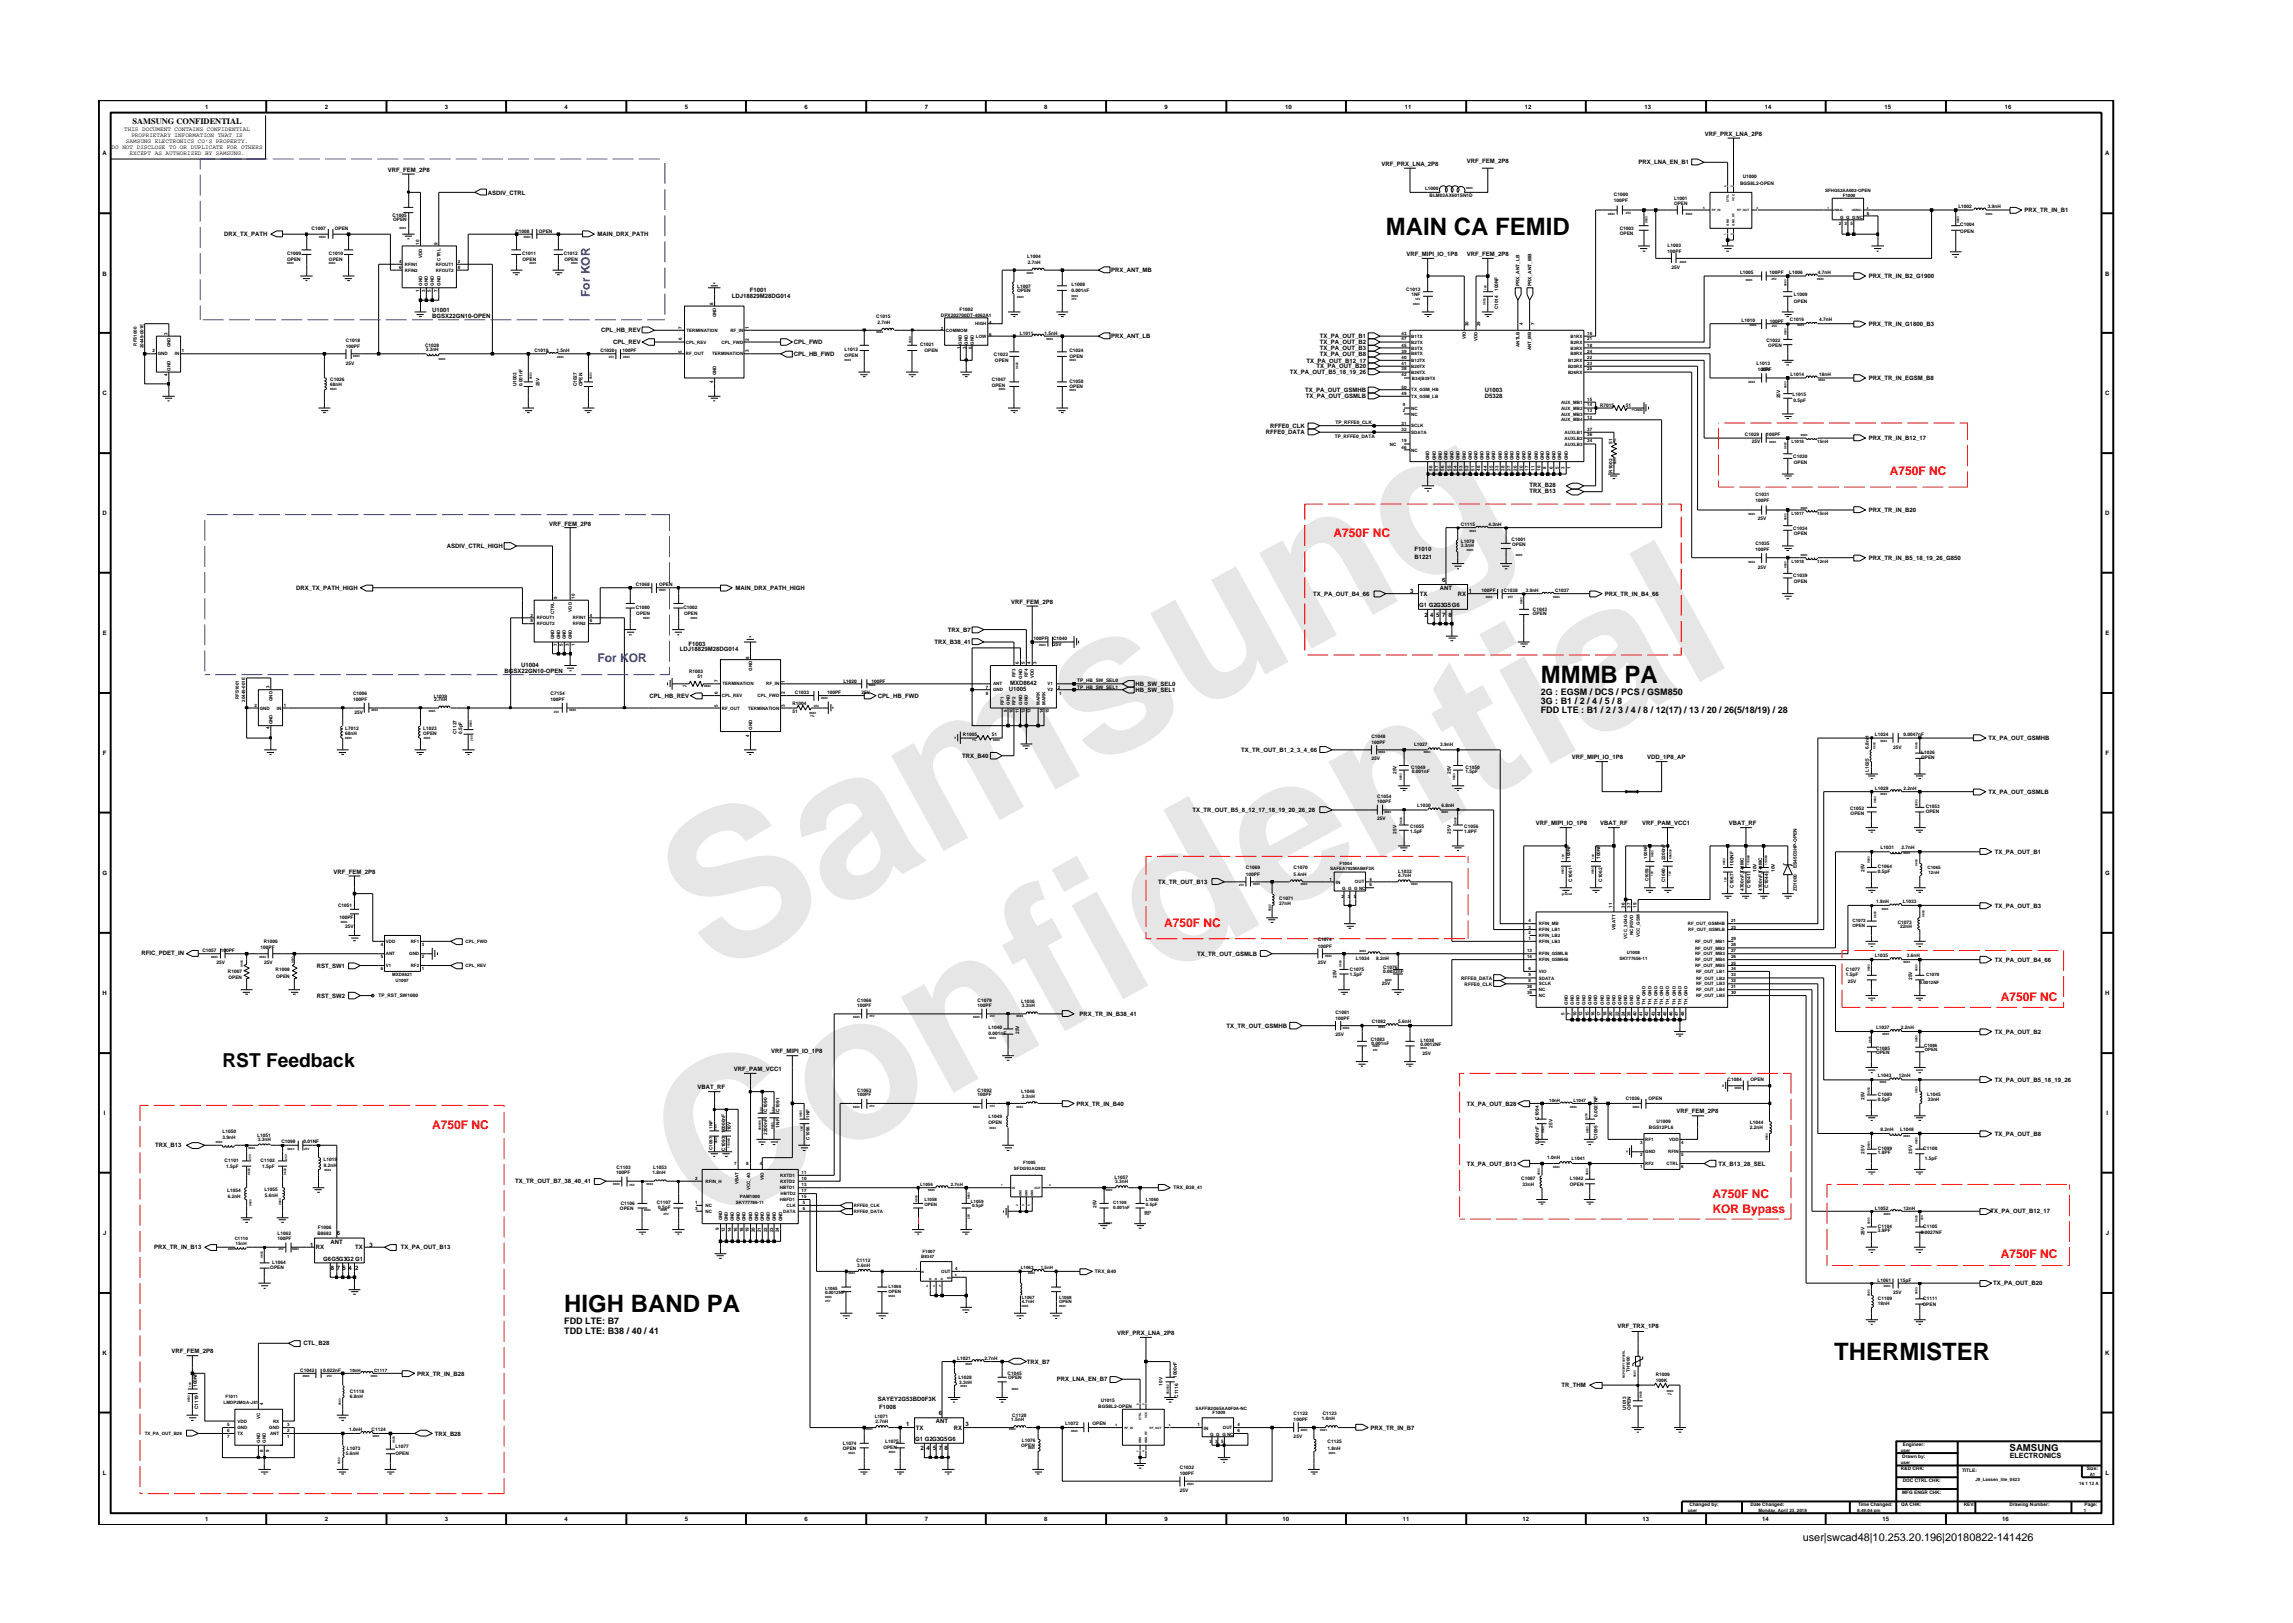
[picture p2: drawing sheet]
<svg xmlns="http://www.w3.org/2000/svg" width="297mm" height="210mm" viewBox="0 0 297 210" stroke-linecap="round" stroke-linejoin="round" font-family="sans-serif">
<defs><g id="words">
<g font-size="26.5" fill="#e6e6e6">
<text x="92.4" y="126.7" transform="rotate(-29 92.4 126.7)">Samsung</text>
<text x="91.1" y="159.4" transform="rotate(-29 91.1 159.4)">Confidential</text>
</g>
<g font-size="3.1">
<text x="179.5" y="30.5">MAIN CA FEMID</text>
<text x="199.6" y="88.5">MMMB PA</text>
<text x="73.1" y="170">HIGH BAND PA</text>
<text x="237.6" y="176.1">THERMISTER</text>
</g>
<text font-size="2.5" x="28.8" y="138.3">RST Feedback</text>
<g font-size="1.6" fill="#00f">
<text x="76.4" y="38.5" transform="rotate(-90 76.4 38.5)">For KOR</text>
<text x="77.4" y="85.7">For KOR</text>
</g>
<g font-size="1.6" fill="#f00">
<text x="244.8" y="61.6">A750F NC</text>
<text x="172.7" y="69.5">A750F NC</text>
<text x="150.8" y="120.1">A750F NC</text>
<text x="259.2" y="129.7">A750F NC</text>
<text x="56" y="146.2">A750F NC</text>
<text x="221.9" y="155.2">A750F NC</text>
<text x="221.9" y="157.2">KOR Bypass</text>
<text x="259.2" y="162.9">A750F NC</text>
</g>
<text font-size="1.4" x="233.5" y="199.7">user|swcad48|10.253.20.196|20180822-141426</text>
<g font-size="1.2">
<text x="199.6" y="92.4">FDD LTE : B1 / 2 / 3 / 4 / 8 / 12(17) / 13 / 20 / 26(5/18/19) / 28</text>
<text x="199.6" y="90">2G : EGSM / DCS / PCS / GSM850</text>
<text x="199.6" y="91.2">3G : B1 / 2 / 4 / 5 / 8</text>
<text x="73.1" y="171.5">FDD LTE: B7</text>
<text x="73.1" y="172.8">TDD LTE: B38 / 40 / 41</text>
<text x="260.3" y="187.9">SAMSUNG</text>
</g>
<text font-size="1.1" x="17.2" y="16.1">SAMSUNG CONFIDENTIAL</text>
<text font-size=".9" x="260.3" y="188.8">ELECTRONICS</text>
<g font-size=".8">
<text x="16.1" y="17">THIS DOCUMENT CONTAINS CONFIDENTIAL</text>
<text x="17" y="17.8">PROPRIETARY INFORMATION THAT IS</text>
<text x="26.6" y="14.1">1</text>
<text x="42.1" y="14.1">2</text>
<text x="57.6" y="14.1">3</text>
<text x="73.1" y="14.1">4</text>
<text x="88.7" y="14.1">5</text>
<text x="104.2" y="14.1">6</text>
<text x="119.8" y="14.1">7</text>
<text x="135.3" y="14.1">8</text>
<text x="150.9" y="14.1">9</text>
<text x="166.5" y="14.1">10</text>
<text x="182" y="14.1">11</text>
<text x="197.5" y="14.1">12</text>
<text x="213" y="14.1">13</text>
<text x="220.9" y="17.6">VRF_PRX_LNA_2P8</text>
<text x="228.6" y="14.1">14</text>
<text x="244.1" y="14.1">15</text>
<text x="259.7" y="14.1">16</text>
<text x="13.3" y="20.1">A</text>
<text x="14.5" y="19.3">DO NOT DISCLOSE TO OR DUPLICATE FOR OTHERS</text>
<text x="16.3" y="18.5">SAMSUNG ELECTRONICS CO’S PROPERTY.</text>
<text x="16.8" y="20.1">EXCEPT AS AUTHORIZED BY SAMSUNG.</text>
<text x="50.2" y="22.2">VRF_FEM_2P8</text>
<text x="178.9" y="21.5">VRF_PRX_LNA_2P8</text>
<text x="190" y="21.1">VRF_FEM_2P8</text>
<text x="212.2" y="21.3">PRX_LNA_EN_B1</text>
<text x="272.7" y="20.1">A</text>
<text x="63.2" y="25.2">ASDIV_CTRL</text>
<text x="262.2" y="27.5">PRX_TR_IN_B1</text>
<text x="13.3" y="35.7">B</text>
<text x="29" y="30.6">DRX_TX_PATH</text>
<text x="77.4" y="30.6">MAIN_DRX_PATH</text>
<text x="144" y="35.3">PRX_ANT_MB</text>
<text x="182.2" y="33.2">VRF_MIPI_IO_1P8</text>
<text x="190" y="33.2">VRF_FEM_2P8</text>
<text x="272.7" y="35.7">B</text>
<text x="56" y="40.4">U1001</text>
<text x="56" y="41.2">BGSX22GN10-OPEN</text>
<text x="94.8" y="38.6">LDJ18829M28DG014</text>
<text x="97.1" y="37.8">F1001</text>
<text x="242.1" y="36">PRX_TR_IN_B2_G1900</text>
<text x="77.9" y="43.1">CPL_HB_REV</text>
<text x="79.4" y="44.6">CPL_REV</text>
<text x="102.8" y="46.1">CPL_HB_FWD</text>
<text x="102.8" y="44.6">CPL_FWD</text>
<text x="144" y="43.8">PRX_ANT_LB</text>
<text x="169.3" y="47">TX_PA_OUT_B12_17</text>
<text x="170.6" y="47.7">TX_PA_OUT_B20</text>
<text x="171" y="43.8">TX_PA_OUT_B1</text>
<text x="171" y="44.6">TX_PA_OUT_B2</text>
<text x="171" y="45.4">TX_PA_OUT_B3</text>
<text x="171" y="46.1">TX_PA_OUT_B8</text>
<text x="242.1" y="42.2">PRX_TR_IN_G1800_B3</text>
<text x="13.3" y="51.2">C</text>
<text x="167.1" y="48.5">TX_PA_OUT_B5_18_19_26</text>
<text x="169.1" y="50.8">TX_PA_OUT_GSMHB</text>
<text x="169.2" y="51.6">TX_PA_OUT_GSMLB</text>
<text x="192.3" y="50.8">U1003</text>
<text x="192.3" y="51.6">D5328</text>
<text x="242.1" y="49.2">PRX_TR_IN_EGSM_B8</text>
<text x="272.7" y="51.2">C</text>
<text x="164" y="56.3">RFFE0_DATA</text>
<text x="164.5" y="55.4">RFFE0_CLK</text>
<text x="242.1" y="57">PRX_TR_IN_B12_17</text>
<text x="198.1" y="63">TRX_B28</text>
<text x="198.1" y="63.8">TRX_B13</text>
<text x="13.3" y="66.8">D</text>
<text x="57.9" y="71">ASDIV_CTRL_HIGH</text>
<text x="71.1" y="68.1">VRF_FEM_2P8</text>
<text x="183.2" y="71.4">F1010</text>
<text x="242.1" y="66.4">PRX_TR_IN_B20</text>
<text x="272.7" y="66.8">D</text>
<text x="38.4" y="76.4">DRX_TX_PATH_HIGH</text>
<text x="95.3" y="76.4">MAIN_DRX_PATH_HIGH</text>
<text x="170.1" y="77.2">TX_PA_OUT_B4_66</text>
<text x="182.7" y="76.8">3</text>
<text x="183.2" y="72.4">B1221</text>
<text x="183.9" y="77.2">TX</text>
<text x="186.5" y="76.4">ANT</text>
<text x="186.8" y="75.4">6</text>
<text x="188.9" y="77.2">RX</text>
<text x="190.3" y="76.8">1</text>
<text x="207.9" y="77.2">PRX_TR_IN_B4_66</text>
<text x="242.1" y="72.5">PRX_TR_IN_B5_18_19_26_G850</text>
<text x="13.3" y="82.3">E</text>
<text x="89.2" y="83.6">F1003</text>
<text x="121.1" y="83.5">TRX_B38_41</text>
<text x="122.8" y="81.8">TRX_B7</text>
<text x="131" y="78.2">VRF_FEM_2P8</text>
<text x="183.8" y="78.7">G1 G2G3G5G6</text>
<text x="184.5" y="79.9">2</text>
<text x="185.3" y="79.9">4</text>
<text x="186" y="79.9">5</text>
<text x="186.8" y="79.9">7 8</text>
<text x="272.7" y="82.3">E</text>
<text x="65.4" y="87.2">BGSX22GN10-OPEN</text>
<text x="67.5" y="86.5">U1004</text>
<text x="88.1" y="84.4">LDJ18829M28DG014</text>
<text x="130.7" y="89.6">U1005</text>
<text x="130.9" y="88.7">MXD8642</text>
<text x="147.1" y="88.9">HB_SW_SEL0</text>
<text x="147.1" y="89.6">HB_SW_SEL1</text>
<text x="84.1" y="90.4">CPL_HB_REV</text>
<text x="113.7" y="90.4">CPL_HB_FWD</text>
<text x="257.6" y="95.9">TX_PA_OUT_GSMHB</text>
<text x="13.3" y="97.8">F</text>
<text x="124.6" y="98.2">TRX_B40</text>
<text x="160.8" y="97.4">TX_TR_OUT_B1_2_3_4_66</text>
<text x="203.6" y="98.4">VRF_MIPI_IO_1P8</text>
<text x="213.4" y="98.4">VDD_1P8_AP</text>
<text x="272.8" y="97.8">F</text>
<text x="154.5" y="105.2">TX_TR_OUT_B5_8_12_17_18_19_20_26_28</text>
<text x="199" y="106.9">VRF_MIPI_IO_1P8</text>
<text x="207.3" y="106.9">VBAT_RF</text>
<text x="212.7" y="106.9">VRF_PAM_VCC1</text>
<text x="224" y="106.9">VBAT_RF</text>
<text x="257.6" y="102.8">TX_PA_OUT_GSMLB</text>
<text x="13.3" y="113.3">G</text>
<text x="43.2" y="113.2">VRF_FEM_2P8</text>
<text x="258.4" y="110.6">TX_PA_OUT_B1</text>
<text x="272.7" y="113.3">G</text>
<text x="150" y="114.5">TX_TR_OUT_B13</text>
<text x="258.4" y="117.6">TX_PA_OUT_B3</text>
<text x="18.3" y="123.7">RFIC_PDET_IN</text>
<text x="41.1" y="125.4">RST_SW1</text>
<text x="155.1" y="123.8">TX_TR_OUT_GSMLB</text>
<text x="258.4" y="124.6">TX_PA_OUT_B4_66</text>
<text x="13.3" y="128.9">H</text>
<text x="41.1" y="129.3">RST_SW2</text>
<text x="139.8" y="131.6">PRX_TR_IN_B38_41</text>
<text x="272.7" y="128.9">H</text>
<text x="99.9" y="136.5">VRF_MIPI_IO_1P8</text>
<text x="158.9" y="133.2">TX_TR_OUT_GSMHB</text>
<text x="258.4" y="133.9">TX_PA_OUT_B2</text>
<text x="90.4" y="141.1">VBAT_RF</text>
<text x="95" y="138.7">VRF_PAM_VCC1</text>
<text x="139.4" y="143.2">PRX_TR_IN_B40</text>
<text x="190" y="143.2">TX_PA_OUT_B28</text>
<text x="258.4" y="140.2">TX_PA_OUT_B5_18_19_26</text>
<text x="13.5" y="144.4">I</text>
<text x="20.1" y="148.6">TRX_B13</text>
<text x="217.2" y="144.2">VRF_FEM_2P8</text>
<text x="258.4" y="147.1">TX_PA_OUT_B8</text>
<text x="272.9" y="144.4">I</text>
<text x="66.7" y="153.3">TX_TR_OUT_B7_38_40_41</text>
<text x="190" y="151">TX_PA_OUT_B13</text>
<text x="222.6" y="151">TX_B13_28_SEL</text>
<text x="13.4" y="160">J</text>
<text x="20" y="161.9">PRX_TR_IN_B13</text>
<text x="40.2" y="161.5">1</text>
<text x="40.9" y="161.9">RX</text>
<text x="42.8" y="161.1">ANT</text>
<text x="43.6" y="160">6</text>
<text x="46" y="161.9">TX</text>
<text x="47.9" y="161.5">3</text>
<text x="51.9" y="161.9">TX_PA_OUT_B13</text>
<text x="257.8" y="157.2">TX_PA_OUT_B12_17</text>
<text x="272.8" y="160">J</text>
<text x="41.8" y="163.4">G6G5G3G2 G1</text>
<text x="42.9" y="164.5">8</text>
<text x="43.6" y="164.5">7</text>
<text x="44.4" y="164.5">5</text>
<text x="45.1" y="164.5">4</text>
<text x="46" y="164.5">2</text>
<text x="258.2" y="166.5">TX_PA_OUT_B20</text>
<text x="144.7" y="172.9">VRF_PRX_LNA_2P8</text>
<text x="209.5" y="172">VRF_TRX_1P8</text>
<text x="13.3" y="175.5">K</text>
<text x="22.2" y="175.3">VRF_FEM_2P8</text>
<text x="39.3" y="174.3">CTL_B28</text>
<text x="54" y="178.2">PRX_TR_IN_B28</text>
<text x="133" y="176.7">TRX_B7</text>
<text x="136.9" y="179">PRX_LNA_EN_B7</text>
<text x="202.3" y="179.7">TR_THM</text>
<text x="272.7" y="175.5">K</text>
<text x="56.3" y="186">TRX_B28</text>
<text x="113.7" y="181.5">SAYEY2G53BD0F3K</text>
<text x="113.9" y="182.5">F1008</text>
<text x="117.4" y="184.8">1</text>
<text x="118.6" y="185.2">TX</text>
<text x="121.2" y="184.4">ANT</text>
<text x="121.6" y="183.3">6</text>
<text x="123.6" y="185.2">RX</text>
<text x="125.1" y="184.8">3</text>
<text x="177.5" y="185.2">PRX_TR_IN_B7</text>
<text x="13.3" y="191.1">L</text>
<text x="118.6" y="186.6">G1 G2G3G5G6</text>
<text x="119.2" y="187.9">2</text>
<text x="120" y="187.9">4 5</text>
<text x="121.6" y="187.9">7</text>
<text x="122.4" y="187.9">8</text>
<text x="272.8" y="191.1">L</text>
<text x="26.6" y="197.1">1</text>
<text x="42.1" y="197.1">2</text>
<text x="57.6" y="197.1">3</text>
<text x="73.1" y="197.1">4</text>
<text x="88.7" y="197.1">5</text>
<text x="104.2" y="197.1">6</text>
<text x="119.8" y="197.1">7</text>
<text x="135.3" y="197.1">8</text>
<text x="150.9" y="197.1">9</text>
<text x="166.1" y="197.1">10</text>
<text x="181.7" y="197.1">11</text>
<text x="197.2" y="197.1">12</text>
<text x="212.8" y="197.1">13</text>
<text x="228.3" y="197.1">14</text>
<text x="243.9" y="197.1">15</text>
<text x="259.4" y="197.1">16</text>
</g>
<g font-size=".6">
<text x="225.4" y="24">BGS8L2-OPEN</text>
<text x="225.7" y="23.1">U1000</text>
<text x="40.4" y="29.8">C1007</text>
<text x="43.4" y="29.8">OPEN</text>
<text x="50.9" y="28.1">C1005</text>
<text x="50.9" y="28.7">OPEN</text>
<text x="184.6" y="24.6">L1000</text>
<text x="185.2" y="25.5">BLM03AX601SN1D</text>
<text x="209.1" y="26.1">100PF</text>
<text x="209.1" y="25.4">C1000</text>
<text x="209.8" y="29.7">C1003</text>
<text x="216.9" y="25.9">L1001</text>
<text x="216.9" y="26.6">OPEN</text>
<text x="236.4" y="24.9">SFHG52AA002-OPEN</text>
<text x="238.2" y="29.2">2</text>
<text x="238.4" y="28.3">G G G NC</text>
<text x="238.7" y="25.6">F1000</text>
<text x="239" y="29.2">3</text>
<text x="239.7" y="29.2">5</text>
<text x="241.8" y="27.8">6</text>
<text x="253.7" y="27">L1002</text>
<text x="253.9" y="29.3">C1004</text>
<text x="257.5" y="27">3.9nH</text>
<text x="37.2" y="33">C1009</text>
<text x="37.2" y="33.8">OPEN</text>
<text x="42.6" y="33.8">OPEN</text>
<text x="42.6" y="33">C1010</text>
<text x="51.7" y="34.8">6</text>
<text x="51.7" y="34.1">4</text>
<text x="52.4" y="35.2">RFIN2</text>
<text x="52.4" y="34.4">RFIN1</text>
<text x="54.3" y="31.7" transform="rotate(-90 54.3 31.7)">10</text>
<text x="54.7" y="33.4" transform="rotate(-90 54.7 33.4)">VDD</text>
<text x="56.5" y="34.4">RFOUT1</text>
<text x="56.5" y="35.2">RFOUT2</text>
<text x="56.7" y="31.7" transform="rotate(-90 56.7 31.7)">9</text>
<text x="57.1" y="33.8" transform="rotate(-90 57.1 33.8)">CTRL</text>
<text x="59.3" y="34.1">2</text>
<text x="59.3" y="34.8">8</text>
<text x="66.8" y="30.2">C1008</text>
<text x="67.6" y="33">C1011</text>
<text x="67.7" y="33.8">OPEN</text>
<text x="69.8" y="30.2">OPEN</text>
<text x="73" y="33">C1012</text>
<text x="73.1" y="33.8">OPEN</text>
<text x="133.1" y="33.5">L1004</text>
<text x="133.1" y="34.2">2.7nH</text>
<text x="209.8" y="30.5">OPEN</text>
<text x="216" y="32">L1003</text>
<text x="216" y="32.8">100PF</text>
<text x="216.5" y="34.8">25V</text>
<text x="225.4" y="35.4">L1005</text>
<text x="229.2" y="35.4">100PF</text>
<text x="231.8" y="35.4">L1006</text>
<text x="235.5" y="35.4">4.7nH</text>
<text x="253.9" y="30.2">OPEN</text>
<text x="54.3" y="37.8" transform="rotate(-90 54.3 37.8)">1</text>
<text x="54.7" y="37" transform="rotate(-90 54.7 37)">GND</text>
<text x="55.1" y="37.8" transform="rotate(-90 55.1 37.8)">3</text>
<text x="55.4" y="37" transform="rotate(-90 55.4 37)">GND</text>
<text x="55.8" y="37.8" transform="rotate(-90 55.8 37.8)">5</text>
<text x="56.2" y="37" transform="rotate(-90 56.2 37)">GND</text>
<text x="56.7" y="37.8" transform="rotate(-90 56.7 37.8)">7</text>
<text x="57.1" y="37" transform="rotate(-90 57.1 37)">GND</text>
<text x="92.4" y="39.5" transform="rotate(-90 92.4 39.5)">8</text>
<text x="92.8" y="41.1" transform="rotate(-90 92.8 41.1)">GND</text>
<text x="113.5" y="41.2">C1015</text>
<text x="113.7" y="41.9">2.7nH</text>
<text x="121.9" y="41">DPX202700DT-4062A1</text>
<text x="124.3" y="40.2">F1002</text>
<text x="128.1" y="41.9">4</text>
<text x="131.8" y="37.9">OPEN</text>
<text x="131.8" y="37.3">L1007</text>
<text x="138.8" y="37.9">0.001nF</text>
<text x="138.8" y="37.1">L1008</text>
<text x="182.2" y="37.7">C1013</text>
<text x="182.8" y="38.3">1NF</text>
<text x="194.1" y="40.1" transform="rotate(-90 194.1 40.1)">C1014</text>
<text x="194.1" y="37.7" transform="rotate(-90 194.1 37.7)">100NF</text>
<text x="196.9" y="37.1" transform="rotate(-90 196.9 37.1)">PRX_ANT_LB</text>
<text x="198.4" y="37.1" transform="rotate(-90 198.4 37.1)">PRX_ANT_MB</text>
<text x="225.6" y="41.8">L1010</text>
<text x="229.3" y="41.9">100PF</text>
<text x="231.9" y="41.6">C1016</text>
<text x="232.4" y="38.3">L1009</text>
<text x="232.4" y="39.2">OPEN</text>
<text x="235.7" y="41.6">4.7nH</text>
<text x="17.7" y="44.8" transform="rotate(-90 17.7 44.8)">RFS1000</text>
<text x="18.6" y="45.1" transform="rotate(-90 18.6 45.1)">20449-001E</text>
<text x="19.8" y="45.7">2</text>
<text x="20.4" y="46">GND</text>
<text x="21.7" y="43.4" transform="rotate(-90 21.7 43.4)">3</text>
<text x="22.1" y="45" transform="rotate(-90 22.1 45)">GND</text>
<text x="22.6" y="46">IN</text>
<text x="23.6" y="45.7">1</text>
<text x="44.8" y="45.1">100PF</text>
<text x="44.8" y="47.3">25V</text>
<text x="44.8" y="44.3">C1018</text>
<text x="55.1" y="44.9">C1028</text>
<text x="55.1" y="45.5">3.3nH</text>
<text x="69.2" y="45.7">C1019</text>
<text x="72.1" y="45.6">1.5nH</text>
<text x="77.8" y="45.7">C1020</text>
<text x="80.6" y="45.6">100PF</text>
<text x="88.3" y="45.7" transform="rotate(-90 88.3 45.7)">5</text>
<text x="88.3" y="44" transform="rotate(-90 88.3 44)">6</text>
<text x="88.3" y="42.6" transform="rotate(-90 88.3 42.6)">7</text>
<text x="88.8" y="46">RF_OUT</text>
<text x="88.8" y="44.5">CPL_REV</text>
<text x="88.9" y="43">TERMINATION</text>
<text x="92.2" y="46">TERMINATION</text>
<text x="93.5" y="44.5">CPL_FWD</text>
<text x="94.6" y="43">RF_IN</text>
<text x="97" y="45.7" transform="rotate(-90 97 45.7)">3</text>
<text x="97" y="44.1" transform="rotate(-90 97 44.1)">2</text>
<text x="97" y="42.6" transform="rotate(-90 97 42.6)">1</text>
<text x="109.4" y="46.3">OPEN</text>
<text x="109.4" y="45.5">L1012</text>
<text x="119.2" y="44.8">C1021</text>
<text x="119.8" y="45.6">OPEN</text>
<text x="121.9" y="42.8">2</text>
<text x="122.5" y="43">COMMOM</text>
<text x="124.4" y="45.2" transform="rotate(-90 124.4 45.2)">1</text>
<text x="124.6" y="44.6" transform="rotate(-90 124.6 44.6)">GND</text>
<text x="125.2" y="45.2" transform="rotate(-90 125.2 45.2)">3</text>
<text x="125.4" y="44.6" transform="rotate(-90 125.4 44.6)">GND</text>
<text x="125.9" y="45.2" transform="rotate(-90 125.9 45.2)">5</text>
<text x="126.1" y="44.6" transform="rotate(-90 126.1 44.6)">GND</text>
<text x="126.3" y="42.2">HIGH</text>
<text x="126.4" y="43.8">LOW</text>
<text x="128.1" y="43.5">6</text>
<text x="128.8" y="46.1">C1023</text>
<text x="128.9" y="46.8">OPEN</text>
<text x="132.1" y="43.4">L1011</text>
<text x="135.3" y="43.4">1.5nH</text>
<text x="138.5" y="46.4">OPEN</text>
<text x="138.5" y="45.7">C1024</text>
<text x="181.6" y="45.7">39</text>
<text x="181.6" y="48">38</text>
<text x="181.6" y="44.1">47</text>
<text x="181.6" y="46.5">40</text>
<text x="181.6" y="47.2">41</text>
<text x="181.6" y="43.3">43</text>
<text x="181.6" y="44.9">45</text>
<text x="182.8" y="46">B8TX</text>
<text x="182.8" y="44.5">B2TX</text>
<text x="182.8" y="46.9">B12TX</text>
<text x="182.8" y="47.7">B20TX</text>
<text x="182.8" y="43.8">B1TX</text>
<text x="182.8" y="45.3">B3TX</text>
<text x="189.9" y="44" transform="rotate(-90 189.9 44)">VIO</text>
<text x="190.2" y="42.3" transform="rotate(-90 190.2 42.3)">30</text>
<text x="191.4" y="44.2" transform="rotate(-90 191.4 44.2)">VDD</text>
<text x="191.8" y="42.3" transform="rotate(-90 191.8 42.3)">29</text>
<text x="196.8" y="44.9" transform="rotate(-90 196.8 44.9)">ANTLB</text>
<text x="197.3" y="42.1" transform="rotate(-90 197.3 42.1)">4</text>
<text x="198.4" y="45.4" transform="rotate(-90 198.4 45.4)">ANT_MB</text>
<text x="198.8" y="42.1" transform="rotate(-90 198.8 42.1)">7</text>
<text x="203.1" y="46.9">B12RX</text>
<text x="203.1" y="47.7">B20RX</text>
<text x="203.5" y="44.5">B2RX</text>
<text x="203.5" y="46">B8RX</text>
<text x="203.5" y="43.8">B1RX</text>
<text x="203.5" y="45.3">B3RX</text>
<text x="205.6" y="48">25</text>
<text x="205.6" y="44.1">21</text>
<text x="205.6" y="46.5">22</text>
<text x="205.6" y="47.2">23</text>
<text x="205.6" y="45.7">24</text>
<text x="205.6" y="43.3">16</text>
<text x="205.6" y="44.9">18</text>
<text x="227.5" y="47.3">L1013</text>
<text x="228.8" y="44.3">C1022</text>
<text x="229.1" y="44.9">OPEN</text>
<text x="21.7" y="48.7" transform="rotate(-90 21.7 48.7)">4</text>
<text x="22.1" y="48" transform="rotate(-90 22.1 48)">GND</text>
<text x="42.8" y="50">68nH</text>
<text x="42.8" y="49.4">C1026</text>
<text x="66.9" y="50.1" transform="rotate(-90 66.9 50.1)">U1002</text>
<text x="67.7" y="50.1" transform="rotate(-90 67.7 50.1)">0.001nF</text>
<text x="69.9" y="50.1" transform="rotate(-90 69.9 50.1)">25V</text>
<text x="74.7" y="50.1" transform="rotate(-90 74.7 50.1)">C1027</text>
<text x="75.5" y="50.1" transform="rotate(-90 75.5 50.1)">OPEN</text>
<text x="92.4" y="49.6" transform="rotate(-90 92.4 49.6)">4</text>
<text x="92.8" y="48.6" transform="rotate(-90 92.8 48.6)">GND</text>
<text x="128.5" y="50.2">OPEN</text>
<text x="128.5" y="49.4">C1047</text>
<text x="138.5" y="50.3">OPEN</text>
<text x="138.5" y="49.6">C1058</text>
<text x="181.6" y="51.1">49</text>
<text x="181.6" y="50.4">50</text>
<text x="181.6" y="48.8">42</text>
<text x="181.7" y="52.6">9</text>
<text x="181.7" y="53.4">2</text>
<text x="182.8" y="48.4">B26TX</text>
<text x="182.8" y="53.1">NC</text>
<text x="182.8" y="51.5">TX_GSM_LB</text>
<text x="182.8" y="50.7">TX_GSM_HB</text>
<text x="182.8" y="53.8">NC</text>
<text x="182.9" y="49.2">B34|B39TX</text>
<text x="202.2" y="53.8">AUX_MB3</text>
<text x="202.2" y="53.1">AUX_MB2</text>
<text x="202.2" y="52.3">AUX_MB1</text>
<text x="203.1" y="48.4">B26RX</text>
<text x="205.6" y="53.4">13</text>
<text x="205.6" y="52.6">14</text>
<text x="205.6" y="51.9">15</text>
<text x="207.3" y="52.7">R7015</text>
<text x="210.6" y="52.7">51</text>
<text x="227.7" y="48.1">100PF</text>
<text x="228.2" y="48.1">25V</text>
<text x="230.6" y="51.6" transform="rotate(-90 230.6 51.6)">25V</text>
<text x="231.9" y="48.7">L1014</text>
<text x="232.2" y="51.3">L1015</text>
<text x="232.3" y="52.1">0.5pF</text>
<text x="235.7" y="48.7">18nH</text>
<text x="172.9" y="56.7">TP_RFFE0_DATA</text>
<text x="173" y="54.9">TP_RFFE0_CLK</text>
<text x="180" y="57.7">NC</text>
<text x="181.6" y="58.2">46</text>
<text x="181.6" y="55.8">32</text>
<text x="181.6" y="57.3">19</text>
<text x="181.6" y="55">31</text>
<text x="182.8" y="58.5">NC</text>
<text x="182.8" y="56.2">SDATA</text>
<text x="182.8" y="55.4">SCLK</text>
<text x="185.2" y="59.6" transform="rotate(-90 185.2 59.6)">GND</text>
<text x="186" y="59.6" transform="rotate(-90 186 59.6)">GND</text>
<text x="186.8" y="59.6" transform="rotate(-90 186.8 59.6)">GND</text>
<text x="187.5" y="59.6" transform="rotate(-90 187.5 59.6)">GND</text>
<text x="188.3" y="59.6" transform="rotate(-90 188.3 59.6)">GND</text>
<text x="189" y="59.6" transform="rotate(-90 189 59.6)">GND</text>
<text x="189.9" y="59.6" transform="rotate(-90 189.9 59.6)">GND</text>
<text x="190.7" y="59.6" transform="rotate(-90 190.7 59.6)">GND</text>
<text x="191.4" y="59.6" transform="rotate(-90 191.4 59.6)">GND</text>
<text x="192.2" y="59.6" transform="rotate(-90 192.2 59.6)">GND</text>
<text x="192.9" y="59.6" transform="rotate(-90 192.9 59.6)">GND</text>
<text x="193.7" y="59.6" transform="rotate(-90 193.7 59.6)">GND</text>
<text x="194.6" y="59.6" transform="rotate(-90 194.6 59.6)">GND</text>
<text x="195.3" y="59.6" transform="rotate(-90 195.3 59.6)">GND</text>
<text x="196.1" y="59.6" transform="rotate(-90 196.1 59.6)">GND</text>
<text x="196.8" y="59.6" transform="rotate(-90 196.8 59.6)">GND</text>
<text x="197.6" y="59.6" transform="rotate(-90 197.6 59.6)">GND</text>
<text x="198.4" y="59.6" transform="rotate(-90 198.4 59.6)">GND</text>
<text x="199.2" y="59.6" transform="rotate(-90 199.2 59.6)">GND</text>
<text x="200" y="59.6" transform="rotate(-90 200 59.6)">GND</text>
<text x="200.7" y="59.6" transform="rotate(-90 200.7 59.6)">GND</text>
<text x="201.5" y="59.6" transform="rotate(-90 201.5 59.6)">GND</text>
<text x="202.2" y="54.6">AUX_MB4</text>
<text x="202.3" y="59.6" transform="rotate(-90 202.3 59.6)">GND</text>
<text x="202.7" y="57.7">AUXLB3</text>
<text x="202.7" y="57">AUXLB2</text>
<text x="202.7" y="56.2">AUXLB1</text>
<text x="203.1" y="59.6" transform="rotate(-90 203.1 59.6)">GND</text>
<text x="205.6" y="57.3">34</text>
<text x="205.6" y="56.5">36</text>
<text x="205.6" y="55.8">37</text>
<text x="205.6" y="54.3">12</text>
<text x="208.9" y="57.5" transform="rotate(-90 208.9 57.5)">51</text>
<text x="226" y="56.5">C1029</text>
<text x="226.9" y="57.4">25V</text>
<text x="228.8" y="56.5">100PF</text>
<text x="232.1" y="57.3">L1016</text>
<text x="232.3" y="59.3">C1030</text>
<text x="235.4" y="57.3">15nH</text>
<text x="185.6" y="61" transform="rotate(-90 185.6 61)">58</text>
<text x="186.3" y="61" transform="rotate(-90 186.3 61)">57</text>
<text x="187.1" y="61" transform="rotate(-90 187.1 61)">56</text>
<text x="187.9" y="61" transform="rotate(-90 187.9 61)">55</text>
<text x="188.7" y="61" transform="rotate(-90 188.7 61)">54</text>
<text x="189.5" y="61" transform="rotate(-90 189.5 61)">53</text>
<text x="190.2" y="61" transform="rotate(-90 190.2 61)">52</text>
<text x="191" y="61" transform="rotate(-90 191 61)">51</text>
<text x="191.8" y="61" transform="rotate(-90 191.8 61)">48</text>
<text x="192.6" y="61" transform="rotate(-90 192.6 61)">44</text>
<text x="193.4" y="61" transform="rotate(-90 193.4 61)">35</text>
<text x="194.1" y="61" transform="rotate(-90 194.1 61)">33</text>
<text x="194.9" y="61" transform="rotate(-90 194.9 61)">28</text>
<text x="195.7" y="61" transform="rotate(-90 195.7 61)">27</text>
<text x="196.5" y="61" transform="rotate(-90 196.5 61)">26</text>
<text x="197.3" y="61" transform="rotate(-90 197.3 61)">20</text>
<text x="198" y="61" transform="rotate(-90 198 61)">17</text>
<text x="198.8" y="61" transform="rotate(-90 198.8 61)">11</text>
<text x="199.5" y="61" transform="rotate(-90 199.5 61)">10</text>
<text x="200.3" y="60.8" transform="rotate(-90 200.3 60.8)">8</text>
<text x="201.2" y="60.8" transform="rotate(-90 201.2 60.8)">6</text>
<text x="201.9" y="60.8" transform="rotate(-90 201.9 60.8)">5</text>
<text x="202.7" y="60.8" transform="rotate(-90 202.7 60.8)">3</text>
<text x="203.4" y="60.8" transform="rotate(-90 203.4 60.8)">1</text>
<text x="208.9" y="61.2" transform="rotate(-90 208.9 61.2)">R1002</text>
<text x="227.4" y="65.1">100PF</text>
<text x="227.4" y="64.3">C1031</text>
<text x="232.4" y="60.1">OPEN</text>
<text x="189.3" y="68.2">C1115</text>
<text x="189.3" y="70.9">3.3nH</text>
<text x="189.3" y="70.3">L1070</text>
<text x="192.8" y="68.2">4.3nH</text>
<text x="195.8" y="70.1">C1001</text>
<text x="195.9" y="70.7">OPEN</text>
<text x="227.4" y="71.3">100PF</text>
<text x="227.4" y="70.6">C1035</text>
<text x="227.7" y="67.4">25V</text>
<text x="232.1" y="66.7">L1017</text>
<text x="232.3" y="68.6">C1034</text>
<text x="232.4" y="69.4">OPEN</text>
<text x="235.4" y="66.7">15nH</text>
<text x="72.2" y="77.6" transform="rotate(-90 72.2 77.6)">9</text>
<text x="74.5" y="77.6" transform="rotate(-90 74.5 77.6)">10</text>
<text x="82.4" y="76">C1068</text>
<text x="85.4" y="76">OPEN</text>
<text x="191.9" y="76.7">100PF</text>
<text x="194.8" y="76.7">C1038</text>
<text x="197.6" y="76.7">3.9nH</text>
<text x="201.5" y="76.7">C1037</text>
<text x="227.7" y="73.7">25V</text>
<text x="232.1" y="72.9">L1018</text>
<text x="232.3" y="74.8">C1039</text>
<text x="232.4" y="75.6">OPEN</text>
<text x="235.4" y="72.9">12nH</text>
<text x="68.7" y="79.9">2</text>
<text x="68.7" y="80.6">8</text>
<text x="69.5" y="81">RFOUT2</text>
<text x="69.5" y="80.3">RFOUT1</text>
<text x="71.8" y="82.8" transform="rotate(-90 71.8 82.8)">GND</text>
<text x="71.8" y="79.6" transform="rotate(-90 71.8 79.6)">CTRL</text>
<text x="72.2" y="83.7" transform="rotate(-90 72.2 83.7)">7</text>
<text x="72.5" y="82.8" transform="rotate(-90 72.5 82.8)">GND</text>
<text x="72.9" y="83.7" transform="rotate(-90 72.9 83.7)">5</text>
<text x="73.3" y="82.8" transform="rotate(-90 73.3 82.8)">GND</text>
<text x="73.7" y="83.7" transform="rotate(-90 73.7 83.7)">3</text>
<text x="74.1" y="82.8" transform="rotate(-90 74.1 82.8)">GND</text>
<text x="74.1" y="79.2" transform="rotate(-90 74.1 79.2)">VDD</text>
<text x="74.2" y="81">RFIN2</text>
<text x="74.2" y="80.3">RFIN1</text>
<text x="74.5" y="83.7" transform="rotate(-90 74.5 83.7)">1</text>
<text x="76.4" y="80.6">6</text>
<text x="76.4" y="79.9">4</text>
<text x="82.4" y="78.9">C1080</text>
<text x="82.4" y="79.6">OPEN</text>
<text x="88.5" y="78.9">C1002</text>
<text x="88.6" y="79.6">OPEN</text>
<text x="133.9" y="82.9">100PF</text>
<text x="136.4" y="83.6">25V</text>
<text x="136.4" y="82.9">C1040</text>
<text x="198.6" y="79.1">C1043</text>
<text x="198.6" y="79.7">OPEN</text>
<text x="34.9" y="89.2" transform="rotate(-90 34.9 89.2)">3</text>
<text x="89.3" y="87.2">R1003</text>
<text x="90.4" y="87.8">51</text>
<text x="93" y="89.8" transform="rotate(-90 93 89.8)">6</text>
<text x="93" y="88.4" transform="rotate(-90 93 88.4)">7</text>
<text x="93.6" y="88.8">TERMINATION</text>
<text x="97.1" y="85.4" transform="rotate(-90 97.1 85.4)">8</text>
<text x="97.4" y="86.9" transform="rotate(-90 97.4 86.9)">GND</text>
<text x="99.3" y="88.8">RF_IN</text>
<text x="101.7" y="89.9" transform="rotate(-90 101.7 89.9)">2</text>
<text x="101.7" y="88.4" transform="rotate(-90 101.7 88.4)">1</text>
<text x="103" y="89.9">C1033</text>
<text x="107.1" y="89.9">100PF</text>
<text x="109.2" y="88.4">L1020</text>
<text x="111.6" y="89.9">25V</text>
<text x="112.9" y="88.4">100PF</text>
<text x="127.7" y="89.2">7</text>
<text x="127.7" y="90">8</text>
<text x="128.6" y="88.8">ANT</text>
<text x="128.6" y="89.6">GND</text>
<text x="131.6" y="87.7" transform="rotate(-90 131.6 87.7)">RF3</text>
<text x="132" y="86" transform="rotate(-90 132 86)">6</text>
<text x="132.4" y="87.9" transform="rotate(-90 132.4 87.9)">GND</text>
<text x="132.7" y="86" transform="rotate(-90 132.7 86)">5</text>
<text x="133.2" y="87.7" transform="rotate(-90 133.2 87.7)">RF4</text>
<text x="133.5" y="86" transform="rotate(-90 133.5 86)">4</text>
<text x="133.9" y="87.9" transform="rotate(-90 133.9 87.9)">VDD</text>
<text x="134.3" y="86" transform="rotate(-90 134.3 86)">3</text>
<text x="135.7" y="89.6">V2</text>
<text x="135.7" y="88.8">V1</text>
<text x="137" y="89.2">2</text>
<text x="137.2" y="90">1</text>
<text x="139.6" y="89.2">TP_HB_SW_SEL1</text>
<text x="139.6" y="88.4">TP_HB_SW_SEL0</text>
<text x="30.9" y="90.6" transform="rotate(-90 30.9 90.6)">RFS1001</text>
<text x="31.8" y="90.9" transform="rotate(-90 31.8 90.9)">20449-001E</text>
<text x="33" y="91.6">2</text>
<text x="33.6" y="91.9">GND</text>
<text x="34.9" y="94.5" transform="rotate(-90 34.9 94.5)">4</text>
<text x="35.3" y="93.8" transform="rotate(-90 35.3 93.8)">GND</text>
<text x="35.3" y="90.8" transform="rotate(-90 35.3 90.8)">GND</text>
<text x="35.9" y="91.9">IN</text>
<text x="36.8" y="91.6">1</text>
<text x="44.7" y="94.6">L7012</text>
<text x="44.7" y="95.2">68nH</text>
<text x="45.7" y="90.8">100PF</text>
<text x="45.7" y="90">C1006</text>
<text x="45.9" y="92.5">25V</text>
<text x="54.8" y="95.2">OPEN</text>
<text x="54.8" y="94.6">L1023</text>
<text x="56.2" y="90.4">L1039</text>
<text x="56.2" y="90.9">2.7nH</text>
<text x="59.1" y="95.1" transform="rotate(-90 59.1 95.1)">C1127</text>
<text x="59.9" y="95.1" transform="rotate(-90 59.9 95.1)">0.5pF</text>
<text x="71.3" y="90.8">100PF</text>
<text x="71.3" y="90">C7154</text>
<text x="93" y="91.5" transform="rotate(-90 93 91.5)">5</text>
<text x="93.5" y="91.9">RF_OUT</text>
<text x="93.5" y="90.3">CPL_REV</text>
<text x="96.9" y="91.9">TERMINATION</text>
<text x="97.1" y="95.4" transform="rotate(-90 97.1 95.4)">4</text>
<text x="97.4" y="94.5" transform="rotate(-90 97.4 94.5)">GND</text>
<text x="98.1" y="90.3">CPL_FWD</text>
<text x="101.7" y="91.6" transform="rotate(-90 101.7 91.6)">3</text>
<text x="102.6" y="92.3">51</text>
<text x="102.6" y="91.3">R1004</text>
<text x="124.7" y="95.4">R1005</text>
<text x="128.5" y="95.4">51</text>
<text x="130" y="91.3" transform="rotate(-90 130 91.3)">RF1</text>
<text x="130.5" y="92.2" transform="rotate(-90 130.5 92.2)">9</text>
<text x="130.8" y="91.3" transform="rotate(-90 130.8 91.3)">GND</text>
<text x="131.2" y="92.4" transform="rotate(-90 131.2 92.4)">10</text>
<text x="131.6" y="91.3" transform="rotate(-90 131.6 91.3)">RF2</text>
<text x="132" y="92.4" transform="rotate(-90 132 92.4)">11</text>
<text x="132.4" y="91.3" transform="rotate(-90 132.4 91.3)">GND</text>
<text x="132.7" y="92.4" transform="rotate(-90 132.7 92.4)">12</text>
<text x="133.2" y="91.3" transform="rotate(-90 133.2 91.3)">GND</text>
<text x="133.5" y="92.4" transform="rotate(-90 133.5 92.4)">13</text>
<text x="134.7" y="91.3" transform="rotate(-90 134.7 91.3)">MARK</text>
<text x="135.1" y="92.4" transform="rotate(-90 135.1 92.4)">14</text>
<text x="135.5" y="91.3" transform="rotate(-90 135.5 91.3)">MARK</text>
<text x="135.9" y="92.4" transform="rotate(-90 135.9 92.4)">15</text>
<text x="177.7" y="95.6">C1048</text>
<text x="242.9" y="95.4">L1024</text>
<text x="246.6" y="95.4">0.0047nF</text>
<text x="177.7" y="96.4">100PF</text>
<text x="177.7" y="98.5">25V</text>
<text x="180.9" y="100.3" transform="rotate(-90 180.9 100.3)">25V</text>
<text x="182.8" y="99.7">C1049</text>
<text x="182.9" y="100.2">0.001nF</text>
<text x="183.2" y="96.6">L1027</text>
<text x="186.6" y="96.6">3.9nH</text>
<text x="187.9" y="100.3" transform="rotate(-90 187.9 100.3)">25V</text>
<text x="189.9" y="100.2">1.5pF</text>
<text x="189.9" y="99.7">C1050</text>
<text x="242.1" y="100" transform="rotate(-90 242.1 100)">L1025</text>
<text x="242.1" y="97" transform="rotate(-90 242.1 97)">6.8nH</text>
<text x="245.2" y="97">25V</text>
<text x="248.9" y="98.3">OPEN</text>
<text x="248.9" y="97.7">L1026</text>
<text x="178.4" y="103.3">C1054</text>
<text x="178.4" y="104.1">100PF</text>
<text x="178.4" y="106.3">25V</text>
<text x="180.9" y="108" transform="rotate(-90 180.9 108)">25V</text>
<text x="182.7" y="107.9">1.5pF</text>
<text x="182.7" y="107.2">C1055</text>
<text x="183.6" y="104.5">L1030</text>
<text x="186.7" y="104.5">6.8nH</text>
<text x="187.9" y="108" transform="rotate(-90 187.9 108)">25V</text>
<text x="189.7" y="107.9">1.8PF</text>
<text x="189.7" y="107.2">C1056</text>
<text x="239.7" y="104.9">C1052</text>
<text x="239.7" y="105.5">OPEN</text>
<text x="242.9" y="102.4">L1029</text>
<text x="246.6" y="102.4">2.2nH</text>
<text x="249.5" y="104.7">C1053</text>
<text x="249.5" y="105.3">OPEN</text>
<text x="161.4" y="112.6">C1069</text>
<text x="161.4" y="113.5">100PF</text>
<text x="167.6" y="113.5">5.6nH</text>
<text x="167.6" y="112.6">C1070</text>
<text x="172.3" y="112.7">SAFEA782MAB8F3K</text>
<text x="173.5" y="112.1">F1004</text>
<text x="181.1" y="113.7">4.7nH</text>
<text x="181.1" y="113.1">L1032</text>
<text x="203.4" y="111.3" transform="rotate(-90 203.4 111.3)">100NF</text>
<text x="207.3" y="111.3" transform="rotate(-90 207.3 111.3)">100NF</text>
<text x="213.4" y="111.3" transform="rotate(-90 213.4 111.3)">100NF</text>
<text x="215.7" y="111.5" transform="rotate(-90 215.7 111.5)">2200nF</text>
<text x="224.6" y="112.1" transform="rotate(-90 224.6 112.1)">100NF</text>
<text x="227.5" y="113" transform="rotate(-90 227.5 113)">10V</text>
<text x="229.9" y="113" transform="rotate(-90 229.9 113)">10V</text>
<text x="232.8" y="112.5" transform="rotate(-90 232.8 112.5)">ES45D3HP-OPEN</text>
<text x="241.5" y="113" transform="rotate(-90 241.5 113)">25V</text>
<text x="243.3" y="112.5">C1064</text>
<text x="243.3" y="113.1">0.5pF</text>
<text x="243.6" y="110">L1031</text>
<text x="246.3" y="110">2.7nH</text>
<text x="249.7" y="112.6">C1065</text>
<text x="249.8" y="113.2">12nH</text>
<text x="43.8" y="117.5">C1051</text>
<text x="44" y="119.1">100PF</text>
<text x="165.7" y="116.5">C1071</text>
<text x="165.7" y="117.3">27nH</text>
<text x="172.2" y="114.1">1</text>
<text x="173" y="114.5">IN</text>
<text x="173.8" y="116.4">2</text>
<text x="173.9" y="115.3">G G G NC</text>
<text x="174.6" y="116.4">3</text>
<text x="175.4" y="116.4">5</text>
<text x="175.5" y="114.4">OUT</text>
<text x="177.4" y="114.8">6</text>
<text x="177.4" y="114.1">4</text>
<text x="198" y="119.5">4</text>
<text x="199.3" y="119.9">RFIN_MB</text>
<text x="203.7" y="114.2" transform="rotate(-90 203.7 114.2)">C1061</text>
<text x="207.5" y="114.2" transform="rotate(-90 207.5 114.2)">C1062</text>
<text x="208.9" y="117.6" transform="rotate(-90 208.9 117.6)">11</text>
<text x="210.5" y="117.6" transform="rotate(-90 210.5 117.6)">36</text>
<text x="211.2" y="117.6" transform="rotate(-90 211.2 117.6)">37</text>
<text x="212" y="117.6" transform="rotate(-90 212 117.6)">19</text>
<text x="213.6" y="114.2" transform="rotate(-90 213.6 114.2)">C1059</text>
<text x="215.7" y="114.3" transform="rotate(-90 215.7 114.3)">C1060</text>
<text x="218.6" y="119.9">RF_OUT_GSMHB</text>
<text x="224.2" y="119.5">21</text>
<text x="224.6" y="115" transform="rotate(-90 224.6 115)">C1067</text>
<text x="225.9" y="115.4" transform="rotate(-90 225.9 115.4)">4700nF,T-HMC</text>
<text x="226.8" y="115" transform="rotate(-90 226.8 115)">C1041</text>
<text x="228.3" y="115.4" transform="rotate(-90 228.3 115.4)">4700nF,T-HMC</text>
<text x="229.1" y="115" transform="rotate(-90 229.1 115)">C1044</text>
<text x="232.8" y="115.4" transform="rotate(-90 232.8 115.4)">ZD1000</text>
<text x="240" y="119.5">C1072</text>
<text x="243" y="117">1.8nH</text>
<text x="245.8" y="119.7">C1073</text>
<text x="246.5" y="117">L1033</text>
<text x="26.2" y="123.4">C1057</text>
<text x="28" y="124.9">25V</text>
<text x="28.6" y="123.4">100PF</text>
<text x="33.8" y="123">100PF</text>
<text x="34.2" y="122.2">R1006</text>
<text x="34.2" y="124.9">25V</text>
<text x="35.7" y="125.8">R1008</text>
<text x="44.7" y="120.3">25V</text>
<text x="49.3" y="125.7">6</text>
<text x="49.3" y="122.5">4</text>
<text x="49.3" y="124.2">5</text>
<text x="50" y="125.3">V1</text>
<text x="50" y="122.2">VDD</text>
<text x="50" y="123.8">ANT</text>
<text x="53" y="123.8">GND</text>
<text x="53.2" y="125.3">RF2</text>
<text x="53.2" y="122.2">RF1</text>
<text x="54.6" y="125.7">1</text>
<text x="54.6" y="124.2">2</text>
<text x="54.6" y="122.5">3</text>
<text x="60.3" y="125.3">CPL_REV</text>
<text x="60.3" y="122.2">CPL_FWD</text>
<text x="170.7" y="122.8">100PF</text>
<text x="170.7" y="124.9">25V</text>
<text x="170.7" y="121.9">C1074</text>
<text x="174.9" y="125.8">C1075</text>
<text x="175.6" y="124.3">L1034</text>
<text x="178.3" y="124.3">8.2nH</text>
<text x="179.2" y="125.5">C1076</text>
<text x="197.8" y="123.3">13</text>
<text x="197.8" y="124.1">14</text>
<text x="198" y="121.8">1</text>
<text x="198" y="125.7">6</text>
<text x="198" y="120.3">3</text>
<text x="198" y="121.1">2</text>
<text x="199.3" y="122.2">RFIN_LB3</text>
<text x="199.3" y="120.6">RFIN_LB1</text>
<text x="199.3" y="121.4">RFIN_LB2</text>
<text x="199.3" y="123.8">RFIN_GSMLB</text>
<text x="199.3" y="124.5">RFIN_GSMHB</text>
<text x="209.3" y="120.4" transform="rotate(-90 209.3 120.4)">VBATT</text>
<text x="209.8" y="124.4">SKY77656-11</text>
<text x="210.8" y="123.6">U1008</text>
<text x="210.8" y="121.6" transform="rotate(-90 210.8 121.6)">VCC_3G4G</text>
<text x="211.6" y="121.1" transform="rotate(-90 211.6 121.1)">NC|RSVD</text>
<text x="212.4" y="121.4" transform="rotate(-90 212.4 121.4)">VCC_GSM</text>
<text x="218.7" y="120.6">RF_OUT_GSMLB</text>
<text x="219.6" y="125.3">RF_OUT_MB5</text>
<text x="219.6" y="124.5">RF_OUT_MB4</text>
<text x="219.6" y="123.8">RF_OUT_MB3</text>
<text x="219.6" y="123">RF_OUT_MB2</text>
<text x="219.6" y="122.2">RF_OUT_MB1</text>
<text x="224.2" y="120.3">23</text>
<text x="224.2" y="125">25</text>
<text x="224.2" y="124.1">26</text>
<text x="224.2" y="123.3">27</text>
<text x="224.2" y="122.6">28</text>
<text x="224.2" y="121.8">29</text>
<text x="224.2" y="125.7">34</text>
<text x="239.1" y="125.8">C1077</text>
<text x="240" y="120.1">OPEN</text>
<text x="242.9" y="124">L1035</text>
<text x="246.2" y="120.3">22nH</text>
<text x="247" y="124">3.6nH</text>
<text x="29.5" y="126.1">R1007</text>
<text x="29.6" y="126.9">OPEN</text>
<text x="35.8" y="126.7">OPEN</text>
<text x="49.1" y="129.2">TP_RST_SW1000</text>
<text x="50.8" y="126.4">MXD8621</text>
<text x="51.2" y="127.2">U1007</text>
<text x="111.1" y="129.9">C1066</text>
<text x="111.1" y="130.4">100PF</text>
<text x="126.6" y="130.4">100PF</text>
<text x="126.6" y="129.9">C1079</text>
<text x="132.3" y="130">L1036</text>
<text x="132.4" y="130.5">3.3nH</text>
<text x="173" y="131.3">C1081</text>
<text x="173.1" y="126.7" transform="rotate(-90 173.1 126.7)">25V</text>
<text x="174.9" y="126.4">1.5pF</text>
<text x="179" y="127.7">25V</text>
<text x="179.2" y="126.1">0.0033nF</text>
<text x="189.3" y="126.9">RFFE0_DATA</text>
<text x="189.7" y="127.7">RFFE0_CLK</text>
<text x="197.8" y="128">38</text>
<text x="197.8" y="128.8">39</text>
<text x="198" y="127.2">8</text>
<text x="198" y="126.5">9</text>
<text x="199.3" y="126.9">SDATA</text>
<text x="199.3" y="126.1">VIO</text>
<text x="199.3" y="127.7">SCLK</text>
<text x="199.3" y="128.4">NC</text>
<text x="199.3" y="129.2">NC</text>
<text x="202.7" y="131.5" transform="rotate(-90 202.7 131.5)">5</text>
<text x="203.1" y="130.2" transform="rotate(-90 203.1 130.2)">GND</text>
<text x="203.4" y="131.5" transform="rotate(-90 203.4 131.5)">7</text>
<text x="203.9" y="130.2" transform="rotate(-90 203.9 130.2)">GND</text>
<text x="204.2" y="131.7" transform="rotate(-90 204.2 131.7)">10</text>
<text x="204.6" y="130.2" transform="rotate(-90 204.6 130.2)">GND</text>
<text x="205" y="131.7" transform="rotate(-90 205 131.7)">12</text>
<text x="205.4" y="130.2" transform="rotate(-90 205.4 130.2)">GND</text>
<text x="205.8" y="131.7" transform="rotate(-90 205.8 131.7)">15</text>
<text x="206.1" y="130.2" transform="rotate(-90 206.1 130.2)">GND</text>
<text x="206.6" y="131.7" transform="rotate(-90 206.6 131.7)">16</text>
<text x="206.9" y="130.2" transform="rotate(-90 206.9 130.2)">GND</text>
<text x="207.3" y="131.7" transform="rotate(-90 207.3 131.7)">17</text>
<text x="207.8" y="130.2" transform="rotate(-90 207.8 130.2)">GND</text>
<text x="208.1" y="131.7" transform="rotate(-90 208.1 131.7)">18</text>
<text x="208.5" y="130.2" transform="rotate(-90 208.5 130.2)">GND</text>
<text x="208.9" y="131.7" transform="rotate(-90 208.9 131.7)">20</text>
<text x="209.3" y="130.2" transform="rotate(-90 209.3 130.2)">GND</text>
<text x="209.7" y="131.7" transform="rotate(-90 209.7 131.7)">22</text>
<text x="210" y="130.2" transform="rotate(-90 210 130.2)">GND</text>
<text x="210.5" y="131.7" transform="rotate(-90 210.5 131.7)">24</text>
<text x="210.8" y="130.2" transform="rotate(-90 210.8 130.2)">GND</text>
<text x="211.2" y="131.7" transform="rotate(-90 211.2 131.7)">35</text>
<text x="211.6" y="130.2" transform="rotate(-90 211.6 130.2)">GND</text>
<text x="212" y="131.7" transform="rotate(-90 212 131.7)">40</text>
<text x="212.4" y="130.2" transform="rotate(-90 212.4 130.2)">GND</text>
<text x="212.8" y="131.7" transform="rotate(-90 212.8 131.7)">41</text>
<text x="213.2" y="130.2" transform="rotate(-90 213.2 130.2)">TH_GND</text>
<text x="213.5" y="131.7" transform="rotate(-90 213.5 131.7)">42</text>
<text x="213.9" y="130.2" transform="rotate(-90 213.9 130.2)">TH_GND</text>
<text x="214.4" y="131.7" transform="rotate(-90 214.4 131.7)">43</text>
<text x="214.7" y="130.2" transform="rotate(-90 214.7 130.2)">TH_GND</text>
<text x="215.1" y="131.7" transform="rotate(-90 215.1 131.7)">44</text>
<text x="215.5" y="130.2" transform="rotate(-90 215.5 130.2)">TH_GND</text>
<text x="215.9" y="131.7" transform="rotate(-90 215.9 131.7)">45</text>
<text x="216.2" y="130.2" transform="rotate(-90 216.2 130.2)">TH_GND</text>
<text x="216.6" y="131.7" transform="rotate(-90 216.6 131.7)">46</text>
<text x="217.1" y="130.2" transform="rotate(-90 217.1 130.2)">TH_GND</text>
<text x="217.4" y="131.7" transform="rotate(-90 217.4 131.7)">47</text>
<text x="217.8" y="130.2" transform="rotate(-90 217.8 130.2)">TH_GND</text>
<text x="218.2" y="131.7" transform="rotate(-90 218.2 131.7)">48</text>
<text x="218.6" y="130.2" transform="rotate(-90 218.6 130.2)">TH_GND</text>
<text x="219.7" y="129.2">RF_OUT_LB5</text>
<text x="219.7" y="128.4">RF_OUT_LB4</text>
<text x="219.7" y="127.7">RF_OUT_LB3</text>
<text x="219.7" y="126.9">RF_OUT_LB2</text>
<text x="219.7" y="126.1">RF_OUT_LB1</text>
<text x="224.2" y="128.8">30</text>
<text x="224.2" y="128">31</text>
<text x="224.2" y="127.2">32</text>
<text x="224.2" y="126.5">33</text>
<text x="239.1" y="126.4">1.5pF</text>
<text x="239.4" y="127.3">25V</text>
<text x="247.7" y="126.9" transform="rotate(-90 247.7 126.9)">25V</text>
<text x="248.7" y="127.5">0.0012NF</text>
<text x="249.5" y="126.4">C1078</text>
<text x="128" y="134.1">0.001nF</text>
<text x="128" y="133.3">L1040</text>
<text x="132" y="134" transform="rotate(-90 132 134)">25V</text>
<text x="173" y="132.1">100PF</text>
<text x="173" y="134.2">25V</text>
<text x="177.6" y="134.8">C1083</text>
<text x="177.7" y="135.3">0.001nF</text>
<text x="177.7" y="132.6">C1082</text>
<text x="181.1" y="132.6">5.6nH</text>
<text x="184" y="135">L1038</text>
<text x="184" y="135.5">0.0012NF</text>
<text x="184.3" y="136.6">25V</text>
<text x="243" y="136.6">OPEN</text>
<text x="243" y="136">C1085</text>
<text x="243" y="133.3">L1037</text>
<text x="246.2" y="133.3">2.2nH</text>
<text x="249.3" y="135.6">C1086</text>
<text x="249.3" y="136.2">OPEN</text>
<text x="111.1" y="142">100PF</text>
<text x="111.1" y="141.5">C1063</text>
<text x="126.6" y="141.5">C1092</text>
<text x="126.6" y="142">100PF</text>
<text x="132.3" y="141.6">L1046</text>
<text x="132.4" y="142.2">3.3nH</text>
<text x="200.7" y="142.8">10nH</text>
<text x="203.8" y="142.8">L1047</text>
<text x="210.6" y="142.5">C1036</text>
<text x="213.6" y="142.5">OPEN</text>
<text x="223.8" y="140.1">C1084</text>
<text x="226.8" y="140.1">OPEN</text>
<text x="241.5" y="142.5" transform="rotate(-90 241.5 142.5)">25V</text>
<text x="243.3" y="139.5">L1043</text>
<text x="243.3" y="142.6">0.5pF</text>
<text x="243.3" y="142">C1089</text>
<text x="246" y="139.5">12nH</text>
<text x="249.6" y="142">L1045</text>
<text x="249.7" y="142.6">33nH</text>
<text x="28.8" y="146.8">L1050</text>
<text x="28.8" y="147.6">3.9nH</text>
<text x="33.3" y="147.3">L1051</text>
<text x="33.4" y="147.9">3.3nH</text>
<text x="36.5" y="148.1">C1098</text>
<text x="39.3" y="148.1">0.01NF</text>
<text x="92.3" y="149" transform="rotate(-90 92.3 149)">C1097</text>
<text x="92.3" y="146.2" transform="rotate(-90 92.3 146.2)">1NF</text>
<text x="93.9" y="146.8" transform="rotate(-90 93.9 146.8)">10000nF</text>
<text x="93.9" y="149.1" transform="rotate(-90 93.9 149.1)">C1093</text>
<text x="94.7" y="146.4" transform="rotate(-90 94.7 146.4)">10V</text>
<text x="99.4" y="147" transform="rotate(-90 99.4 147)">2200nF</text>
<text x="99.4" y="144" transform="rotate(-90 99.4 144)">C1090</text>
<text x="101" y="146.1" transform="rotate(-90 101 146.1)">1NF</text>
<text x="101" y="144" transform="rotate(-90 101 144)">C1091</text>
<text x="104.8" y="147.6" transform="rotate(-90 104.8 147.6)">C1096</text>
<text x="104.8" y="144.8" transform="rotate(-90 104.8 144.8)">1NF</text>
<text x="128" y="144.9">L1049</text>
<text x="128" y="145.7">OPEN</text>
<text x="199.3" y="145.1" transform="rotate(-90 199.3 145.1)">C1094</text>
<text x="199.3" y="148.2" transform="rotate(-90 199.3 148.2)">0.001nF</text>
<text x="201.1" y="146.1" transform="rotate(-90 201.1 146.1)">25V</text>
<text x="207" y="147.6" transform="rotate(-90 207 147.6)">C1095</text>
<text x="207" y="144.7" transform="rotate(-90 207 144.7)">0.0027NF</text>
<text x="212.5" y="149.7">2</text>
<text x="212.5" y="148.2">3</text>
<text x="213.1" y="149.4">GND</text>
<text x="213.1" y="147.8">RF1</text>
<text x="213.6" y="146.3">BGS12PL6</text>
<text x="214.6" y="145.5">U1009</text>
<text x="216.1" y="149.4">RFIN</text>
<text x="216.2" y="147.8">VDD</text>
<text x="217.8" y="149.7">5</text>
<text x="217.8" y="148.2">4</text>
<text x="226.7" y="146.3">2.2nH</text>
<text x="226.7" y="145.6">L1044</text>
<text x="241.5" y="149.5" transform="rotate(-90 241.5 149.5)">25V</text>
<text x="243.3" y="149">C1099</text>
<text x="243.3" y="149.5">1.8PF</text>
<text x="243.6" y="146.5">8.2nH</text>
<text x="246.2" y="146.5">L1048</text>
<text x="247.7" y="149.5" transform="rotate(-90 247.7 149.5)">25V</text>
<text x="249.1" y="149">C1100</text>
<text x="29.1" y="150.6">C1101</text>
<text x="29.3" y="151.3">1.5pF</text>
<text x="29.4" y="154.5">L1054</text>
<text x="29.5" y="155.2">6.2nH</text>
<text x="33.8" y="150.6">C1102</text>
<text x="34" y="151.3">1.5pF</text>
<text x="34.3" y="154.3">L1055</text>
<text x="34.3" y="155.1">5.6nH</text>
<text x="41.9" y="150.4">L1019</text>
<text x="41.9" y="151.1">8.2nH</text>
<text x="79.8" y="152.1">100PF</text>
<text x="79.9" y="151.5">C1103</text>
<text x="84.5" y="152.1">1.8nH</text>
<text x="84.6" y="151.5">L1053</text>
<text x="85.1" y="156">C1107</text>
<text x="90" y="152.9">2</text>
<text x="91.4" y="153.2">RFIN_H</text>
<text x="95.1" y="150.9">7</text>
<text x="95.3" y="155.9">SKY77786-11</text>
<text x="95.7" y="153.4" transform="rotate(-90 95.7 153.4)">VBAT</text>
<text x="95.8" y="155.2">PAM1000</text>
<text x="96.6" y="150.9">8</text>
<text x="97.2" y="154.2" transform="rotate(-90 97.2 154.2)">VCC_4G</text>
<text x="98.4" y="150.9">4</text>
<text x="99" y="152.9" transform="rotate(-90 99 152.9)">VIO</text>
<text x="101" y="154.1">HBTD1</text>
<text x="101" y="155.6">HBFD1</text>
<text x="101.1" y="152.5">RXTD1</text>
<text x="101.1" y="153.2">RXTD2</text>
<text x="101.1" y="154.8">HBTD2</text>
<text x="103.8" y="153.7">13</text>
<text x="103.8" y="155.2">15</text>
<text x="103.8" y="154.4">17</text>
<text x="103.8" y="152.1">11</text>
<text x="103.8" y="152.9">10</text>
<text x="119.2" y="153.6">L1056</text>
<text x="119.7" y="155.6">L1058</text>
<text x="123.2" y="153.6">2.7nH</text>
<text x="125.8" y="155.8">L1059</text>
<text x="131.3" y="151.5">SFDG93AQ902</text>
<text x="132.5" y="150.8">F1005</text>
<text x="144.2" y="156">C1108</text>
<text x="144.4" y="152.7">L1057</text>
<text x="144.5" y="153.3">3.3nH</text>
<text x="148.4" y="155.6">L1060</text>
<text x="152" y="154.1">TRX_B38_41</text>
<text x="197.1" y="152.9">C1087</text>
<text x="197.2" y="153.7">33nH</text>
<text x="200.4" y="150.2">1.0nH</text>
<text x="203.4" y="152.9">L1042</text>
<text x="203.4" y="153.7">OPEN</text>
<text x="203.6" y="150.3">L1041</text>
<text x="212.5" y="151.3">1</text>
<text x="213.1" y="150.9">RF2</text>
<text x="215.9" y="150.9">CTRL</text>
<text x="217.8" y="151.3">6</text>
<text x="249.4" y="150.3">1.5pF</text>
<text x="30.4" y="160.6">C1110</text>
<text x="30.5" y="161.2">15nH</text>
<text x="35.9" y="160.7">100PF</text>
<text x="35.9" y="160">L1062</text>
<text x="41.1" y="159.9">B8682</text>
<text x="41.2" y="159.2">F1006</text>
<text x="80.3" y="156.7">OPEN</text>
<text x="80.4" y="156.2">C1106</text>
<text x="85.3" y="156.6">0.5pF</text>
<text x="90" y="156.8">3</text>
<text x="90" y="156">1</text>
<text x="91.4" y="157.1">NC</text>
<text x="91.4" y="156.4">NC</text>
<text x="93.1" y="159.3" transform="rotate(-90 93.1 159.3)">9</text>
<text x="93.5" y="158.1" transform="rotate(-90 93.5 158.1)">GND</text>
<text x="93.9" y="159.6" transform="rotate(-90 93.9 159.6)">12</text>
<text x="94.3" y="158.2" transform="rotate(-90 94.3 158.2)">GND</text>
<text x="94.7" y="159.6" transform="rotate(-90 94.7 159.6)">14</text>
<text x="95.1" y="158.2" transform="rotate(-90 95.1 158.2)">GND</text>
<text x="95.5" y="159.6" transform="rotate(-90 95.5 159.6)">16</text>
<text x="95.8" y="158.2" transform="rotate(-90 95.8 158.2)">GND</text>
<text x="96.3" y="159.6" transform="rotate(-90 96.3 159.6)">18</text>
<text x="96.6" y="158.2" transform="rotate(-90 96.6 158.2)">GND</text>
<text x="97" y="159.6" transform="rotate(-90 97 159.6)">19</text>
<text x="97.4" y="158.2" transform="rotate(-90 97.4 158.2)">GND</text>
<text x="97.8" y="159.6" transform="rotate(-90 97.8 159.6)">20</text>
<text x="98.2" y="158.2" transform="rotate(-90 98.2 158.2)">GND</text>
<text x="98.5" y="159.6" transform="rotate(-90 98.5 159.6)">21</text>
<text x="99" y="158.2" transform="rotate(-90 99 158.2)">GND</text>
<text x="99.4" y="159.6" transform="rotate(-90 99.4 159.6)">22</text>
<text x="99.7" y="158.2" transform="rotate(-90 99.7 158.2)">GND</text>
<text x="100.1" y="159.6" transform="rotate(-90 100.1 159.6)">23</text>
<text x="100.5" y="158.2" transform="rotate(-90 100.5 158.2)">GND</text>
<text x="100.9" y="159.6" transform="rotate(-90 100.9 159.6)">24</text>
<text x="101.3" y="158.2" transform="rotate(-90 101.3 158.2)">GND</text>
<text x="101.5" y="157.1">DATA</text>
<text x="101.9" y="156.4">CLK</text>
<text x="104" y="156">5</text>
<text x="104" y="156.8">6</text>
<text x="110.6" y="156.4">RFFE0_CLK</text>
<text x="110.6" y="157.1">RFFE0_DATA</text>
<text x="119.7" y="156.2">OPEN</text>
<text x="125.9" y="156.4">0.5pF</text>
<text x="142" y="156.5" transform="rotate(-90 142 156.5)">25V</text>
<text x="144.2" y="156.6">0.001nF</text>
<text x="148.4" y="156.2">0.5pF</text>
<text x="241.5" y="160.1" transform="rotate(-90 241.5 160.1)">25V</text>
<text x="242.9" y="156.7">L1052</text>
<text x="243.3" y="159.1">C1104</text>
<text x="243.3" y="159.6">3.9PF</text>
<text x="246.6" y="156.7">12nH</text>
<text x="248.8" y="159.9">0.0027NF</text>
<text x="249.1" y="159.1">C1105</text>
<text x="35" y="164.4">OPEN</text>
<text x="35.3" y="163.8">L1064</text>
<text x="106.9" y="167.7">0.0012NF</text>
<text x="106.9" y="167.1">L1065</text>
<text x="110.9" y="163.5">C1112</text>
<text x="111" y="164.1">3.6nH</text>
<text x="115.1" y="167.5">OPEN</text>
<text x="115.1" y="166.9">L1066</text>
<text x="119.3" y="163">B8347</text>
<text x="119.5" y="162.4">F1007</text>
<text x="121.9" y="164.9">OUT</text>
<text x="123.7" y="164.5">4</text>
<text x="132.2" y="164.4">L1063</text>
<text x="134.8" y="164.4">1.5nH</text>
<text x="141.8" y="164.9">TRX_B40</text>
<text x="243.2" y="166.1">L1061</text>
<text x="245.2" y="167.7">25V</text>
<text x="246.2" y="166.1">15pF</text>
<text x="132.4" y="168.9">4.7nH</text>
<text x="132.4" y="168.3">L1067</text>
<text x="137.2" y="168.9">OPEN</text>
<text x="137.2" y="168.3">L1068</text>
<text x="243.3" y="169">18nH</text>
<text x="243.3" y="168.4">C1109</text>
<text x="249.1" y="169.2">OPEN</text>
<text x="249.1" y="168.4">C1111</text>
<text x="25.5" y="179.7" transform="rotate(-90 25.5 179.7)">100NF</text>
<text x="38.9" y="177.7">C1042</text>
<text x="41.9" y="177.7">0.022nF</text>
<text x="45.3" y="177.7">10nH</text>
<text x="48.5" y="177.7">C1117</text>
<text x="124" y="176.1">L1021</text>
<text x="124.1" y="178.7">L1028</text>
<text x="124.2" y="179.3">3.3nH</text>
<text x="127.5" y="176.1">2.7nH</text>
<text x="130.5" y="178.1">C1045</text>
<text x="130.6" y="178.7">OPEN</text>
<text x="150.6" y="179.5" transform="rotate(-90 150.6 179.5)">10V</text>
<text x="152.5" y="178.5" transform="rotate(-90 152.5 178.5)">1000nF</text>
<text x="211.1" y="177.8" transform="rotate(-90 211.1 177.8)">TH1000</text>
<text x="214.5" y="179">100K</text>
<text x="214.5" y="178.3">R1009</text>
<text x="18.7" y="185.9">TX_PA_OUT_B28</text>
<text x="25.7" y="182.6" transform="rotate(-90 25.7 182.6)">C1119</text>
<text x="29" y="181.9">LMDP2MGA-J81</text>
<text x="29.2" y="181.1">F1011</text>
<text x="29.4" y="184.7">5</text>
<text x="29.4" y="185.5">6</text>
<text x="30.8" y="184.3">VDD</text>
<text x="30.8" y="185.2">GND</text>
<text x="30.8" y="185.9">TX</text>
<text x="33.7" y="183.8" transform="rotate(-90 33.7 183.8)">VC</text>
<text x="34.1" y="182" transform="rotate(-90 34.1 182)">4</text>
<text x="34.9" y="185.2">GND</text>
<text x="35" y="185.9">ANT</text>
<text x="35.4" y="184.3">RX</text>
<text x="37.2" y="185.5">2</text>
<text x="37.2" y="184.7">3</text>
<text x="45.2" y="185.3">1.0nH</text>
<text x="45.3" y="181">6.8nH</text>
<text x="45.3" y="180.5">C1118</text>
<text x="48.1" y="185.3">C1124</text>
<text x="113.3" y="183.8">L1071</text>
<text x="113.4" y="184.3">2.7nH</text>
<text x="131" y="184.1">1.5nH</text>
<text x="131.1" y="183.6">C1120</text>
<text x="138" y="184.6">L1072</text>
<text x="141.5" y="184.6">OPEN</text>
<text x="142.3" y="182.5">BGS8L2-OPEN</text>
<text x="142.6" y="181.6">U1015</text>
<text x="152.6" y="181.1" transform="rotate(-90 152.6 181.1)">C1116</text>
<text x="154.9" y="182.6">SAFFB2G65AA0F0A-NC</text>
<text x="155.1" y="184.8">1</text>
<text x="155.9" y="185.2">IN</text>
<text x="157.1" y="183.2">F1009</text>
<text x="158.4" y="185.1">OUT</text>
<text x="160.3" y="185.5">6</text>
<text x="160.3" y="184.8">4</text>
<text x="167.6" y="184.1">100PF</text>
<text x="167.6" y="183.3">C1122</text>
<text x="171.2" y="183.9">1.0nH</text>
<text x="171.3" y="183.3">C1123</text>
<text x="210.7" y="182.7" transform="rotate(-90 210.7 182.7)">U1013</text>
<text x="211.2" y="182.7" transform="rotate(-90 211.2 182.7)">OPEN</text>
<text x="29.4" y="186.3">7</text>
<text x="33.7" y="186.9" transform="rotate(-90 33.7 186.9)">GND</text>
<text x="34.1" y="188.2" transform="rotate(-90 34.1 188.2)">8</text>
<text x="34.4" y="186.9" transform="rotate(-90 34.4 186.9)">GND</text>
<text x="34.9" y="188.2" transform="rotate(-90 34.9 188.2)">9</text>
<text x="37.2" y="186.3">1</text>
<text x="44.8" y="188.4">5.6nH</text>
<text x="44.9" y="187.8">L1073</text>
<text x="51.2" y="187.6">L1077</text>
<text x="51.2" y="188.5">OPEN</text>
<text x="109.2" y="187.2">L1074</text>
<text x="109.2" y="187.8">OPEN</text>
<text x="114.4" y="187.6">OPEN</text>
<text x="114.7" y="186.9">L1075</text>
<text x="132.3" y="187.4">OPEN</text>
<text x="132.4" y="186.7">L1076</text>
<text x="152.9" y="190.4">C1032</text>
<text x="152.9" y="191.1">100PF</text>
<text x="156.7" y="186.9">2</text>
<text x="156.8" y="186">G G G NC</text>
<text x="157.4" y="186.9">3</text>
<text x="158.2" y="186.9">5</text>
<text x="167.6" y="186.3">25V</text>
<text x="172" y="186.9">C1125</text>
<text x="172" y="187.8">1.8nH</text>
<text x="246.2" y="190.4">R&amp;D CHK:</text>
<text x="246.2" y="189.6">user</text>
<text x="246.2" y="188.1">user</text>
<text x="246.4" y="188.9">Drawn by:</text>
<text x="246.5" y="187.4">Engineer:</text>
<text x="254.2" y="190.7">TITLE:</text>
<text x="255.9" y="191.8">J9_Lassen_lite_0423</text>
<text x="270.3" y="190.4">Size:</text>
<text x="270.7" y="191.2">A1</text>
<text x="152.9" y="193.3">25V</text>
<text x="218.6" y="195.9">user</text>
<text x="218.9" y="195.1">Changed by:</text>
<text x="226.8" y="195.1">Date Changed:</text>
<text x="227.8" y="195.9">Monday, April 23, 2018</text>
<text x="240.6" y="195.9">8:49:04 pm</text>
<text x="240.7" y="195.1">Time Changed:</text>
<text x="246.3" y="195.1">QA CHK:</text>
<text x="246.4" y="193.5">MFG ENGR CHK:</text>
<text x="246.5" y="192">DOC CTRL CHK:</text>
<text x="254.4" y="195.1">REV:</text>
<text x="260.3" y="195.1">Drawing Number:</text>
<text x="269.4" y="192.4">16 1 12 A</text>
<text x="269.9" y="195.9">1</text>
<text x="270" y="195.1">Page:</text>
</g>
<g font-size=".4">
<text x="51.8" y="29.6">0603</text>
<text x="189.9" y="24.5">0603</text>
<text x="208.3" y="27.8">0603</text>
<text x="210.6" y="27.7">25V</text>
<text x="213.4" y="28.9" transform="rotate(-90 213.4 28.9)">0603</text>
<text x="218.4" y="27.8">0603</text>
<text x="220.6" y="27">5</text>
<text x="221.8" y="27.3">RF_IN</text>
<text x="223.6" y="24.2" transform="rotate(-90 223.6 24.2)">6</text>
<text x="223.9" y="26.2" transform="rotate(-90 223.9 26.2)">CTRL</text>
<text x="223.9" y="29.2" transform="rotate(-90 223.9 29.2)">GND</text>
<text x="224.5" y="24.2" transform="rotate(-90 224.5 24.2)">2</text>
<text x="224.7" y="29.2" transform="rotate(-90 224.7 29.2)">GND_RF</text>
<text x="224.7" y="26" transform="rotate(-90 224.7 26)">VCC</text>
<text x="225" y="27.3">RF_OUT</text>
<text x="227.5" y="27">3</text>
<text x="236.8" y="27">1</text>
<text x="237.4" y="27.4">UNBAL</text>
<text x="239.9" y="27.4">UNBAL</text>
<text x="241.8" y="27">4</text>
<text x="253.8" y="28.9" transform="rotate(-90 253.8 28.9)">0603</text>
<text x="257.2" y="27.8">0603</text>
<text x="37.2" y="34.3">0603</text>
<text x="41.3" y="30.8">0603</text>
<text x="42.6" y="34.3">0603</text>
<text x="67.8" y="30.8">0603</text>
<text x="68.6" y="34.3">0603</text>
<text x="74" y="34.3">0603</text>
<text x="133" y="35.4">0603</text>
<text x="217.6" y="34">0603</text>
<text x="223.6" y="30.4" transform="rotate(-90 223.6 30.4)">1</text>
<text x="224.5" y="30.4" transform="rotate(-90 224.5 30.4)">4</text>
<text x="131.8" y="38.6">0603</text>
<text x="138.8" y="38.9">25V</text>
<text x="138.8" y="38.4">0603</text>
<text x="183.1" y="39.5">0603</text>
<text x="183.3" y="38.9">16V</text>
<text x="192.4" y="39.5" transform="rotate(-90 192.4 39.5)">0603</text>
<text x="192.6" y="37.5" transform="rotate(-90 192.6 37.5)">10V</text>
<text x="226.2" y="36.4">0603</text>
<text x="229.5" y="36.2">25V</text>
<text x="231.4" y="37.1" transform="rotate(-90 231.4 37.1)">0603</text>
<text x="235.4" y="36.2">0603</text>
<text x="45.7" y="46.3">0603</text>
<text x="56.8" y="46.7">0603</text>
<text x="72.2" y="46.4">0603</text>
<text x="78.9" y="46.4">25V</text>
<text x="80.7" y="46.4">0603</text>
<text x="109.4" y="46.7">0603</text>
<text x="113.5" y="43.2">0603</text>
<text x="118.1" y="44.5" transform="rotate(-90 118.1 44.5)">0603</text>
<text x="131.9" y="47.8" transform="rotate(-90 131.9 47.8)">0603</text>
<text x="135.6" y="44">0603</text>
<text x="138.5" y="46.7">0603</text>
<text x="226.7" y="42.2">0603</text>
<text x="229.5" y="42.4">25V</text>
<text x="231.4" y="43.4" transform="rotate(-90 231.4 43.4)">0603</text>
<text x="232.8" y="42.2">0603</text>
<text x="42.8" y="50.5">0603</text>
<text x="68.9" y="49.1" transform="rotate(-90 68.9 49.1)">0603</text>
<text x="76.7" y="49.1" transform="rotate(-90 76.7 49.1)">0603</text>
<text x="129.4" y="50.5">0603</text>
<text x="138.5" y="50.6">0603</text>
<text x="211.4" y="53.2">1%0603</text>
<text x="226.5" y="49.6">0603</text>
<text x="231.4" y="50.3" transform="rotate(-90 231.4 50.3)">0603</text>
<text x="235.6" y="49.4">0603</text>
<text x="209.4" y="57.3" transform="rotate(-90 209.4 57.3)">1%</text>
<text x="229.2" y="57.3">0603</text>
<text x="231.4" y="58.1" transform="rotate(-90 231.4 58.1)">0603</text>
<text x="233.3" y="56.5">0603</text>
<text x="209.4" y="60.2" transform="rotate(-90 209.4 60.2)">0603</text>
<text x="233.3" y="65.9">0603</text>
<text x="190" y="71.3">0603</text>
<text x="190.3" y="68.9">0603</text>
<text x="226.5" y="66.7">0603</text>
<text x="231.4" y="67.4" transform="rotate(-90 231.4 67.4)">0603</text>
<text x="85.4" y="76.6">0603</text>
<text x="192.5" y="77.4">0603</text>
<text x="195.3" y="77.5">25V</text>
<text x="196.4" y="72.1">0603</text>
<text x="201.2" y="77.4">0603</text>
<text x="226.5" y="73">0603</text>
<text x="231.4" y="73.6" transform="rotate(-90 231.4 73.6)">0603</text>
<text x="233.3" y="72.1">0603</text>
<text x="83.3" y="80.2">0603</text>
<text x="89.5" y="80.2">0603</text>
<text x="134.6" y="83.6">0603</text>
<text x="197.2" y="78.3" transform="rotate(-90 197.2 78.3)">0603</text>
<text x="88.4" y="89">1%</text>
<text x="91.2" y="89">0603</text>
<text x="112.6" y="88.9">0603</text>
<text x="44.7" y="95.7">0603</text>
<text x="48.1" y="92.1">0603</text>
<text x="54.9" y="95.7">0603</text>
<text x="55.6" y="92.2">0603</text>
<text x="61.1" y="94.2" transform="rotate(-90 61.1 94.2)">0603</text>
<text x="61.2" y="96" transform="rotate(-90 61.2 96)">25V</text>
<text x="71.7" y="92.3">25V</text>
<text x="73.8" y="92.1">0603</text>
<text x="104.8" y="92.5">0603</text>
<text x="104.9" y="92.9">1%</text>
<text x="105.4" y="91.6">25V</text>
<text x="106.4" y="90.6">0603</text>
<text x="125.9" y="96">1%</text>
<text x="128.6" y="96">0603</text>
<text x="178.6" y="97.6">0603</text>
<text x="181.6" y="101" transform="rotate(-90 181.6 101)">0603</text>
<text x="184.4" y="97.6">0603</text>
<text x="188.5" y="101" transform="rotate(-90 188.5 101)">0603</text>
<text x="243" y="97" transform="rotate(-90 243 97)">0603</text>
<text x="243.6" y="96.1">0603</text>
<text x="248.4" y="97" transform="rotate(-90 248.4 97)">0603</text>
<text x="179.4" y="105.3">0603</text>
<text x="181.6" y="106.7" transform="rotate(-90 181.6 106.7)">0603</text>
<text x="186.7" y="105.4">0603</text>
<text x="188.7" y="106.7" transform="rotate(-90 188.7 106.7)">0603</text>
<text x="243" y="104" transform="rotate(-90 243 104)">0603</text>
<text x="243.6" y="103">0603</text>
<text x="248.4" y="104.4" transform="rotate(-90 248.4 104.4)">0603</text>
<text x="202.6" y="113.2" transform="rotate(-90 202.6 113.2)">0603</text>
<text x="202.6" y="111.3" transform="rotate(-90 202.6 111.3)">10V</text>
<text x="206.5" y="113.2" transform="rotate(-90 206.5 113.2)">0603</text>
<text x="206.5" y="111.3" transform="rotate(-90 206.5 111.3)">10V</text>
<text x="214.2" y="113.5" transform="rotate(-90 214.2 113.5)">10V</text>
<text x="214.2" y="111" transform="rotate(-90 214.2 111)">0603</text>
<text x="216.4" y="113.5" transform="rotate(-90 216.4 113.5)">10V</text>
<text x="216.6" y="111.3" transform="rotate(-90 216.6 111.3)">066036</text>
<text x="223.5" y="112" transform="rotate(-90 223.5 112)">0603</text>
<text x="226.6" y="112" transform="rotate(-90 226.6 112)">110060</text>
<text x="228.9" y="112" transform="rotate(-90 228.9 112)">110060</text>
<text x="242.2" y="111.8" transform="rotate(-90 242.2 111.8)">0603</text>
<text x="246.6" y="110.7">0603</text>
<text x="248.4" y="112.1" transform="rotate(-90 248.4 112.1)">0603</text>
<text x="44.1" y="119.5">0603</text>
<text x="160.5" y="114.8">25V</text>
<text x="162.3" y="114.7">0603</text>
<text x="164.6" y="118.1" transform="rotate(-90 164.6 118.1)">0603</text>
<text x="168.5" y="114.7">0603</text>
<text x="182.8" y="114.7">0603</text>
<text x="202.3" y="115.9">ground</text>
<text x="223.6" y="114.2" transform="rotate(-90 223.6 114.2)">10V</text>
<text x="243" y="118.9" transform="rotate(-90 243 118.9)">0603</text>
<text x="243.8" y="117.8">0603</text>
<text x="249.3" y="118.7" transform="rotate(-90 249.3 118.7)">0603</text>
<text x="27.4" y="124.1">0603</text>
<text x="31.5" y="125.3" transform="rotate(-90 31.5 125.3)">0603</text>
<text x="33.6" y="124.1">0603</text>
<text x="38.1" y="124.7" transform="rotate(-90 38.1 124.7)">0603</text>
<text x="171.6" y="124">0603</text>
<text x="173.8" y="125.3" transform="rotate(-90 173.8 125.3)">0603</text>
<text x="176.1" y="123.4">0603</text>
<text x="242.2" y="125.8" transform="rotate(-90 242.2 125.8)">0603</text>
<text x="246.6" y="124.8">0603</text>
<text x="248.4" y="125.8" transform="rotate(-90 248.4 125.8)">0603</text>
<text x="110.5" y="131.9">0603</text>
<text x="112.6" y="131.8">25V</text>
<text x="126.1" y="131.9">0603</text>
<text x="128.2" y="131.8">25V</text>
<text x="131.7" y="131.8">0603</text>
<text x="179.4" y="127">0603</text>
<text x="128.2" y="134.6">0603</text>
<text x="173.9" y="133.3">0603</text>
<text x="177.8" y="135.7">0603</text>
<text x="177.8" y="136.2">25V</text>
<text x="178.6" y="133.2">0603</text>
<text x="184" y="135.9">0603</text>
<text x="242.4" y="135.1" transform="rotate(-90 242.4 135.1)">0603</text>
<text x="243.9" y="134.1">0603</text>
<text x="248.4" y="135" transform="rotate(-90 248.4 135)">0603</text>
<text x="110.5" y="143.5">0603</text>
<text x="112.6" y="143.5">25V</text>
<text x="126.1" y="143.5">0603</text>
<text x="128.2" y="143.5">25V</text>
<text x="131.7" y="143.5">0603</text>
<text x="203.4" y="143.5">0603</text>
<text x="211.5" y="143.5">0603</text>
<text x="224.7" y="141.1">0603</text>
<text x="242.2" y="141.7" transform="rotate(-90 242.2 141.7)">0603</text>
<text x="243.5" y="140.3">0603</text>
<text x="248.4" y="141.6" transform="rotate(-90 248.4 141.6)">0603</text>
<text x="28" y="148.1">0603</text>
<text x="32.2" y="148.8">0603</text>
<text x="37.3" y="148.9">0603</text>
<text x="39.4" y="149">25V</text>
<text x="92.9" y="146.3" transform="rotate(-90 92.9 146.3)">16V</text>
<text x="92.9" y="148.1" transform="rotate(-90 92.9 148.1)">0603</text>
<text x="94.5" y="148.7" transform="rotate(-90 94.5 148.7)">115065</text>
<text x="98.6" y="146.4" transform="rotate(-90 98.6 146.4)">066036</text>
<text x="98.7" y="144.1" transform="rotate(-90 98.7 144.1)">10V</text>
<text x="100.2" y="146.2" transform="rotate(-90 100.2 146.2)">0603</text>
<text x="100.3" y="144.1" transform="rotate(-90 100.3 144.1)">16V</text>
<text x="103.9" y="144.7" transform="rotate(-90 103.9 144.7)">0603</text>
<text x="104" y="146.5" transform="rotate(-90 104 146.5)">16V</text>
<text x="128.2" y="146.2">0603</text>
<text x="200" y="146.8" transform="rotate(-90 200 146.8)">0603</text>
<text x="205.6" y="144.8" transform="rotate(-90 205.6 144.8)">25V</text>
<text x="205.8" y="146.8" transform="rotate(-90 205.8 146.8)">0603</text>
<text x="229" y="147.7" transform="rotate(-90 229 147.7)">0603</text>
<text x="242.2" y="148.7" transform="rotate(-90 242.2 148.7)">0603</text>
<text x="246.6" y="147.3">0603</text>
<text x="248.4" y="148.2" transform="rotate(-90 248.4 148.2)">0603</text>
<text x="32.4" y="152.2" transform="rotate(-90 32.4 152.2)">0603</text>
<text x="32.5" y="150.2" transform="rotate(-90 32.5 150.2)">25V</text>
<text x="37.1" y="152.2" transform="rotate(-90 37.1 152.2)">0603</text>
<text x="37.2" y="150.2" transform="rotate(-90 37.2 150.2)">25V</text>
<text x="42" y="151.6">0603</text>
<text x="79.4" y="153.6">0603</text>
<text x="81.5" y="153.6">25V</text>
<text x="83.7" y="153.5">0603</text>
<text x="118.8" y="155.7" transform="rotate(-90 118.8 155.7)">0603</text>
<text x="120.2" y="154.3">0603</text>
<text x="125.6" y="155.3" transform="rotate(-90 125.6 155.3)">0603</text>
<text x="129.7" y="153.6">1</text>
<text x="131.1" y="154">IN</text>
<text x="132.3" y="155" transform="rotate(-90 132.3 155)">GND</text>
<text x="133.1" y="155" transform="rotate(-90 133.1 155)">GND</text>
<text x="133.9" y="155" transform="rotate(-90 133.9 155)">GND</text>
<text x="134" y="154">OUT</text>
<text x="135.9" y="153.6">4</text>
<text x="143.3" y="154.2">0603</text>
<text x="199.5" y="152.3" transform="rotate(-90 199.5 152.3)">0603</text>
<text x="201.2" y="151.3">0603</text>
<text x="205.7" y="152.3" transform="rotate(-90 205.7 152.3)">0603</text>
<text x="29.6" y="162">0603</text>
<text x="32.6" y="156.3" transform="rotate(-90 32.6 156.3)">0603</text>
<text x="36.1" y="162">25V</text>
<text x="36.4" y="156.1" transform="rotate(-90 36.4 156.1)">0603</text>
<text x="37.9" y="161.9">0603</text>
<text x="83.4" y="156.9">0603</text>
<text x="85.5" y="156.9">0603</text>
<text x="86" y="157.5">25V</text>
<text x="125.6" y="157.9" transform="rotate(-90 125.6 157.9)">25V</text>
<text x="131.9" y="156.3" transform="rotate(-90 131.9 156.3)">2</text>
<text x="132.7" y="156.3" transform="rotate(-90 132.7 156.3)">3</text>
<text x="133.4" y="156.3" transform="rotate(-90 133.4 156.3)">5</text>
<text x="143.2" y="158.5">0603</text>
<text x="148.3" y="157.2">0603</text>
<text x="148.3" y="157.5">25V</text>
<text x="242.2" y="158.6" transform="rotate(-90 242.2 158.6)">0603</text>
<text x="244" y="157.5">0603</text>
<text x="248.4" y="158.3" transform="rotate(-90 248.4 158.3)">0603</text>
<text x="249.1" y="158.1" transform="rotate(-90 249.1 158.1)">25V</text>
<text x="34.1" y="162.9" transform="rotate(-90 34.1 162.9)">0603</text>
<text x="109.9" y="165.1">0603</text>
<text x="118.6" y="164.5">1</text>
<text x="119.3" y="164.9">IN</text>
<text x="120" y="166.7">2</text>
<text x="120.4" y="165.8">G</text>
<text x="120.9" y="166.7">3</text>
<text x="121.1" y="165.8">G</text>
<text x="121.6" y="166.7">5</text>
<text x="121.9" y="165.8">G</text>
<text x="122.7" y="165.6">NC</text>
<text x="123.7" y="165.3">6</text>
<text x="133.2" y="165">0603</text>
<text x="242.2" y="167.9" transform="rotate(-90 242.2 167.9)">0603</text>
<text x="244" y="166.8">0603</text>
<text x="248.4" y="167.7" transform="rotate(-90 248.4 167.7)">0603</text>
<text x="106.9" y="168.7">25V</text>
<text x="106.9" y="168.2">0603</text>
<text x="115.1" y="168">0603</text>
<text x="132.4" y="169.4">0603</text>
<text x="137.2" y="169.4">0603</text>
<text x="24.8" y="179.7" transform="rotate(-90 24.8 179.7)">10V</text>
<text x="39.2" y="178.4">0603</text>
<text x="42.3" y="178.4">25V</text>
<text x="48" y="178.4">0603</text>
<text x="124.4" y="179.7">0603</text>
<text x="125.1" y="176.8">0603</text>
<text x="210.5" y="178.6" transform="rotate(-90 210.5 178.6)">NCP03WF104F05RL</text>
<text x="211.9" y="178.4" transform="rotate(-90 211.9 178.4)">0603</text>
<text x="24.6" y="181.6" transform="rotate(-90 24.6 181.6)">0603</text>
<text x="44.1" y="182.1" transform="rotate(-90 44.1 182.1)">0603</text>
<text x="112.2" y="185.3">0603</text>
<text x="130.7" y="185.2">0603</text>
<text x="131.1" y="180">0603</text>
<text x="138.8" y="185.4">0603</text>
<text x="144.5" y="184.8">5</text>
<text x="145.7" y="185.1">RF_IN</text>
<text x="147.5" y="182" transform="rotate(-90 147.5 182)">6</text>
<text x="147.8" y="183.9" transform="rotate(-90 147.8 183.9)">CTRL</text>
<text x="148.3" y="182" transform="rotate(-90 148.3 182)">2</text>
<text x="148.6" y="183.7" transform="rotate(-90 148.6 183.7)">VCC</text>
<text x="148.9" y="185.1">RF_OUT</text>
<text x="151.4" y="180.6" transform="rotate(-90 151.4 180.6)">062032</text>
<text x="151.4" y="184.8">3</text>
<text x="168.5" y="185.4">0603</text>
<text x="171" y="185.4">0603</text>
<text x="212.7" y="181" transform="rotate(-90 212.7 181)">0603</text>
<text x="215.9" y="180.3">0603</text>
<text x="216" y="180.7">1%</text>
<text x="44.1" y="189.7" transform="rotate(-90 44.1 189.7)">0603</text>
<text x="48.3" y="186.2">0603</text>
<text x="51.1" y="186.9" transform="rotate(-90 51.1 186.9)">0603</text>
<text x="109.9" y="188.4">0603</text>
<text x="115.2" y="188.2">0603</text>
<text x="133.2" y="187.7">0603</text>
<text x="147.5" y="188.1" transform="rotate(-90 147.5 188.1)">1</text>
<text x="147.8" y="187" transform="rotate(-90 147.8 187)">GND</text>
<text x="148.3" y="188.1" transform="rotate(-90 148.3 188.1)">4</text>
<text x="148.6" y="187" transform="rotate(-90 148.6 187)">GND_RF</text>
<text x="172.2" y="188.4">0603</text>
<text x="153.8" y="192.3">0603</text>
</g>
</g></defs>
<g fill="none" stroke="#000" stroke-width=".13">
<path d="M34.4 14.9v5.7h-20.1M223.8 17.9h1.6M224.6 17.9v6.2M35.1 30.3l.7-.4h.8v.8h-.8zM36.6 30.3h5.9M38.9 35.8h1.6M39.1 33h1.2M39.1 32.4h1.2M39.2 36.1h1M39.6 30.2h.2v.3h-.2zM39.6 36.4h.2M39.7 30.3v2.1"/>
<path d="M39.7 33v2.8M42.5 29.7v1.2M43.1 30.3h7.5v4.7h1.5M43.1 29.7v1.2M44.4 35.8h1.5M44.6 33h1.1M44.6 32.4h1.1M44.6 36.1h1M45 30.2h.3v.3h-.3zM45 36.4h.3M45.2 30.3v2.1M45.2 33v2.8"/>
<path d="M52.1 31.9h7v5.4h-7zM52.1 34.2h-3v11.6M52.1 30.3h1.6M52.1 22.5h1.6M52.3 27.5h1.2M52.3 26.9h1.2M52.4 30.6h1M52.8 24.8h.2v.2h-.2zM52.8 30.9h.2M52.9 24.9h1.6v7M52.9 22.5v4.4M52.9 27.5v2.8"/>
<path d="M54.3 38.7h.3v.4h-.3zM54.5 37.3v3.1M54.5 38.9h1.5M55.1 38.7h.3v.4h-.3zM55.2 37.3v1.6M55.8 38.7h.4v.4h-.4zM56 37.3v1.6M56.8 37.3v1.6h-.8M59.1 34.2h4.7v11.6M61.5 24.9l.8-.4h.7v.8h-.7zM61.5 24.9h-4.7v7M66.2 35h1.5"/>
<path d="M66.2 33h1.3M66.2 32.4h1.3M66.4 35.3h.9M66.7 30.2h.4v.3h-.4zM66.7 35.6h.4M66.9 30.3v2.1M66.9 33v2M68.9 30.3h-8.3v4.7h-1.5M68.9 29.7v1.2M69.5 30.3h6M69.5 29.7v1.2M71.6 35h1.5"/>
<path d="M71.7 33h1.2M71.7 32.4h1.2M71.9 35.3h.9M72.2 30.2h.3v.3h-.3zM72.2 35.6h.3M72.3 30.3v2.1M72.3 33v2M75.5 29.9h.7l.8 .4-.8 .4h-.7zM88.7 39.8v-.1h7.7v9.3h-7.7v-9.3v.7M91.7 37.3h1.6M92.1 37h.9M92.4 36.7h.3"/>
<path d="M92.6 37.3v2.4M131.3 34.8h.2v.4h-.2zM131.3 37.7l-.1 .2 .1 .1M131.3 36.9l-.1 .2 .1 .2-.1 .2 .1 .1M131.3 35v1.5l-.1 .2 .1 .2M131.3 38.1v2.3M133.7 35h-3.9v6.9h-1.8M133.7 35l.1-.2 .1-.1 .1 .1v.2M134.4 35l-.1-.2-.1-.1-.1 .1v.2M134.8 35v-.2l-.2-.1-.1 .1v.2M134.9 35l.1-.2 .1-.1 .1 .1v.2M135.2 35h7.1"/>
<path d="M136.9 37.6h1.3M136.9 37h1.3M137.4 34.8h.4v.4h-.4zM137.6 35v2M137.6 37.6v2.8M142.3 35l.7-.4h.8v.7h-.8zM181.9 21.8h1.5M182.7 21.8v3.1h3.8M184.2 33.5h1.6M184.3 38.4h1.3M184.3 37.8h1.3M184.9 35.6h.2v.3h-.2z"/>
<path d="M184.9 35.8h4.8v7M184.9 33.5v4.3M184.9 38.4v2M186.6 24.9a.51 .51 0 0 1 0-.7 .51 .51 0 0 1 .7 0 .51 .51 0 0 1 0 .7M187.3 24.9a.51 .51 0 0 1 .1-.7 .51 .51 0 0 1 .7 0 .51 .51 0 0 1 0 .7M188.1 24.9a.51 .51 0 0 1 .1-.7 .51 .51 0 0 1 .7 0 .51 .51 0 0 1 0 .7M188.8 24.9a.51 .51 0 0 1 .5-.7 .51 .51 0 0 1 .4 .7M192 33.5h1.5M192 21.8h1.5M192.1 38.4h1.3M192.1 37.8h1.3M192.6 35.6h.3v.3h-.3z"/>
<path d="M192.7 21.8v3.1h-3M192.7 35.8h-1.5v7M192.7 33.5v4.3M192.7 38.4v2M196.3 37.3h.7v.8l-.4 .8-.3-.8zM196.6 38.9v3.9M197.8 37.3h.8v.8l-.5 .8-.3-.8zM198.1 38.9v3.9M209.5 27.2h-2.8v16.3h-1.5M209.5 26.6v1.2M210.2 27.2h7.1M210.2 26.6v1.2"/>
<path d="M212.2 31.9h1.5M212.3 29.8h1.3M212.3 29.2h1.3M212.5 32.2h.9M212.8 27h.3v.4h-.3zM212.8 32.5h.3M213 27.2v2M213 29.8v2.1M214.3 27h.4v.4h-.4zM214.5 27.2v6.3h2M216.5 32.8v1.3M217.1 32.8v1.3"/>
<path d="M217.3 26.6v1.2M218 27.2h3.5M218 26.6v1.2M219.1 20.6h.8l.9 .4-.9 .4h-.8zM220.8 21h3v3.1M221.5 24.9h5.4v4.7h-5.4zM223 31.9h1.6M223.4 32.2h.9M223.6 30.9h.4v.4h-.4zM223.6 32.5h.4M223.8 24.2v.7M223.8 29.6v.7"/>
<path d="M223.8 30.3v1.6M224.6 24.2v.7M224.6 29.6v.7M224.6 30.3v.8h-.8M226.9 27.2h.7M227.7 27.2h9.6M228.2 35.8h-7.4v8.5h-15.6M228.2 35.2v1.2M228.8 35.8h5.2M228.8 35.2v1.2M231 38.4h1.2M231 37.8h1.2"/>
<path d="M231.4 35.6h.4v.3h-.4zM231.6 35.8v2M231.6 38.4v2M234 35.7v-.1l.1-.1 .2 .1v.1M234.6 35.7v-.1l-.1-.1-.1 .1-.1 .1M234.7 35.7l.1-.1 .1-.1 .1 .1v.1M235.4 35.7v-.1l-.2-.1-.1 .1v.1M235.5 35.8h4.6M237.3 25.7h4.1v2.8h-4.1zM238.6 28.5v1.8h4.7M239.2 30.2h.4v.3h-.4zM239.4 28.5v1.8"/>
<path d="M240 30.2h.3v.3h-.3zM240.1 35.3h.8l.8 .5-.8 .4h-.8zM240.1 28.5v1.8M241.4 28h1.9v3.9M241.4 27.2h14.2M242.4 31.9h1.6M242.8 32.2h.9M243.1 30.2h.3v.3h-.3zM243.1 32.5h.3M250 27h.4v.4h-.4zM250.2 27.2v6.3h-33.1M252.6 32.6h1.5"/>
<path d="M252.8 29.8h1.1M252.8 29.2h1.1M252.8 33h1M253.2 27h.3v.4h-.3zM253.2 33.3h.3M253.4 27.2v2M253.4 29.8v2.8M255.7 27.2l.1-.2h.1h.1v.2M256.2 27.2v-.2h.1h.1l.1 .2M256.5 27.2v-.2h.2h.1v.2M256.9 27.2l.1-.2h.1h.1v.2h3.2M260.4 26.9h.7l.8 .3-.8 .4h-.7z"/>
<path d="M18.6 45.7h.3v.3h-.3zM18.7 45.8v3.9h3.2M18.7 45.8h1.6M20.3 43.5h3.1v4.7h-3.1zM21 51.3h1.6M21.4 51.6h.9M21.7 49.6h.3v.3h-.3zM21.7 51.9h.3M21.9 43.5v-1.6h-3.2v3.9M21.9 48.2v3.1M23.4 45.8h21.4M41.3 52.9h1.5"/>
<path d="M41.6 53.2h.9M41.9 45.7h.3v.3h-.3zM41.9 53.5h.3M42 45.8v3.2M42 50.5v2.4M42 50.2h.2l.1 .1-.1 .1-.2 .1M42 49.4h.2l.1 .2-.1 .1h-.2M42 49.7l.2 .1 .1 .1-.1 .1-.1 .1M42 49h.2l.1 .1-.1 .2h-.1M44.8 45.2v1.3M45.5 45.8h9.7M45.5 45.2v1.3"/>
<path d="M48.9 45.7h.3v.3h-.3zM53.7 40.4h1.5M54 40.8h.9M54.3 41h.3M55.6 45.8v.2l-.1 .1-.1-.1-.1-.1M55.7 45.8v.2l.1 .1 .1-.1 .1-.2M56.4 45.8v.2l-.2 .1-.1-.1v-.1M63.6 45.7h.4v.3h-.4zM67.7 52.9h1.5M67.8 50.1h1.2M67.8 49.5h1.2M68 53.2h.9"/>
<path d="M68.3 45.7h.3v.3h-.3zM68.3 53.5h.3M68.4 45.8v3.7M68.4 50.1v2.8M70.8 45.8h-14v.2l-.1 .1-.1-.1-.1-.1M70.8 45.8l.1-.2h.1h.1v.2M71.2 45.8l.2-.1 .2 .1 .1-.1 .2 .1M72 45.8l.2-.1 .1 .1h7.5M75.5 52.9h1.5M75.6 50.1h1.2M75.6 49.5h1.2M75.7 53.2h1"/>
<path d="M76.1 45.7h.3v.3h-.3zM76.1 53.5h.3M76.2 45.8v3.7M76.2 50.1v2.8M79.8 45.2v1.3M80.4 45.8h8.3M80.4 45.2v1.3M83.2 44.3l.8-.4h.8v.8h-.8zM83.2 42.4h.8l.8 .4-.8 .3h-.8zM84.8 42.8h3.9M84.8 44.3h3.9M91.7 51.3h1.6"/>
<path d="M92.1 51.6h.9M92.4 51.9h.3M92.6 49v2.3M96.4 45.8h4.7M96.4 44.3h4.7M101.1 43.9h.8l.7 .4-.7 .4h-.8zM101.1 45.8l.8-.3h.7v.8h-.7zM111.2 48.2h1.5M111.4 44.7h1.2M111.4 45.4h1.2M111.4 48.5h1M111.8 42.6h.3v.3h-.3z"/>
<path d="M111.8 48.8h.3M112 42.8v1.9M112 45.4v2.8M114.6 42.8l-.1-.2-.1-.1-.1 .1v.2h-17.9M115 42.8v-.2l-.2-.1-.1 .1v.2M115.1 42.8v-.2l.2-.1 .1 .1v.2M115.8 42.8l-.1-.2-.1-.1-.1 .1-.1 .2M115.9 42.8h6.5M117.4 48.2h1.6M117.5 44.7h1.3M117.5 45.4h1.3M117.7 48.5h.9"/>
<path d="M118.1 42.6h.2v.3h-.2zM118.1 48.8h.2M118.1 42.8v1.9M118.1 45.4v2.8M122.4 41.2h5.6v3.5h-5.6zM124.4 44.7v2h1.5v-2M124.4 48.2h1.5M124.7 48.5h.9M125 46.5h.3v.3h-.3zM125 48.8h.3M125.2 44.7v3.5M128 43.5h5.7"/>
<path d="M130.6 40.4h1.6M130.6 52.9h1.6M130.8 50.1h1.2M130.8 49.5h1.2M130.8 46.2h1.2M130.8 45.6h1.2M130.9 40.8h1M130.9 53.2h1M131.3 43.4h.2v.3h-.2zM131.3 41h.2M131.3 53.5h.2M131.3 43.5v2.1"/>
<path d="M131.3 46.2v3.3M131.3 50.1v2.8M133.7 43.5l.1-.2h.1h.1v.2M134.4 43.5l-.1-.2h-.1h-.1v.2M134.8 43.5v-.2h-.2h-.1v.2M134.9 43.5l.1-.2h.1h.1v.2M135.2 43.5h7.1M136.8 40.4h1.6M136.8 52.9h1.6M136.9 50.1h1.3M136.9 49.5h1.3M136.9 46.2h1.3"/>
<path d="M136.9 45.6h1.3M137.1 40.8h.9M137.1 53.2h.9M137.4 43.4h.4v.3h-.4zM137.4 41h.4M137.4 53.5h.4M137.6 43.5v2.1M137.6 46.2v3.3M137.6 50.1v2.8M142.3 43.5l.7-.4h.8v.8h-.8zM169.4 55.6h.8l.8 .4-.8 .3h-.8zM169.4 54.8h.8l.8 .3-.8 .5h-.8z"/>
<path d="M171 56h11.7M171 55.1h11.7M177.2 43.9h.8l.8 .4-.8 .4h-.8zM177.2 45.5h.8l.8 .3-.8 .5h-.8zM177.2 43.1h.8l.8 .4-.8 .4h-.8zM177.2 44.7h.8l.8 .4-.8 .4h-.8zM177.2 50.9h.8l.8 .4-.8 .4h-.8zM177.2 46.3h.8l.8 .4-.8 .3h-.8zM177.2 50.2h.8l.8 .3-.8 .4h-.8zM177.2 47.8h.8l.8 .4-.8 .3h-.8zM177.2 47h.8l.8 .4-.8 .4h-.8zM177.8 55.8h.4v.3h-.4z"/>
<path d="M177.8 55.1h.4v.2h-.4zM178.8 48.2h3.9M178.8 45.8h3.9M178.8 43.5h3.9M178.8 51.3h3.9M178.8 44.3h3.9M178.8 45.1h3.9M178.8 46.7h3.9M178.8 47.4h3.9M178.8 50.5h3.9M181.9 49h.8M181.9 52.9h.8"/>
<path d="M181.9 53.6h.8M181.9 57.5h.8M181.9 58.3h.8M182.7 42.8h22.5v17h-22.5zM184.2 40.4h1.6M184.5 40.8h.9M184.9 41h.2M184.9 59.8v3.1M185.8 59.8v1.6M186.5 59.8v1.6M187.3 59.8v1.6M188.1 59.8v1.6"/>
<path d="M188.8 59.8v1.6M189.7 59.8v1.6M190.4 59.8v1.6M191.2 59.8v1.6M192 40.4h1.5M192 59.8v1.6M192.3 40.8h.9M192.6 41h.3M192.7 59.8v1.6M193.5 59.8v1.6M194.3 59.8v1.6M195.1 59.8v1.6"/>
<path d="M195.9 59.8v1.6M196.6 59.8v1.6M197.4 59.8v1.6M198.1 59.8v1.6M199 59.8v1.6M199.8 59.8v1.6M200.5 59.8v1.6M201.3 59.8v1.6M202 59.8v1.6M202.9 59.8v1.6h-.9M205.2 52.1h1.5v.8h2.2l.2-.4 .3 .7 .3-.7 .3 .7 .3-.7 .3 .7 .2-.3h2.2M205.2 56h3.9v1.3l.3 .2-.7 .4 .7 .2-.7 .3 .7 .4-.7 .2 .4 .2v2.2"/>
<path d="M205.2 54.4h10.1v14h-20.2M205.2 52.9h1.5v.7h-1.5M205.2 45.8h16.3v3.2h6.7M205.2 48.2h13.9v24h9.1M205.2 47.4h14.7v18.7h8.3M205.2 57.5h1.5v5.4h-1.5M205.2 56.8h2.3v6.9h-2.3M205.2 46.7h15.6v10.1h7.4M206.6 52.7h.3v.3h-.3zM213 52.1v1.5M213.2 52.4v.9M213.6 52.7v.3"/>
<path d="M228.2 41.9h-6.7v3.2h-16.3M228.2 41.3v1.3M228.2 48.4v1.2M228.2 56.1v1.2M228.8 56.8h5.2l.1 .1 .2-.1 .2 .1 .1-.1M228.8 41.9h5.2l.1-.1 .2 .1 .2-.1 .1 .1M228.8 41.3v1.3M228.8 48.4v1.2M228.8 56.1v1.2M228.8 49h5.2M230.8 40.4h1.6M230.8 53.6h1.6"/>
<path d="M230.8 46.7h1.6M231 44.6h1.2M231 44h1.2M231 51.6h1.2M231 51h1.2M231 59.4h1.2M231 58.8h1.2M231.2 40.8h.9M231.2 54h.9M231.2 46.9h.9M231.4 56.6h.4v.3h-.4zM231.4 48.8h.4v.3h-.4z"/>
<path d="M231.4 41.9h.4v.2h-.4zM231.4 41h.4M231.4 54.2h.4M231.4 47.3h.4M231.6 41.9v2.1M231.6 44.6v2.1M231.6 49v2M231.6 51.6v2M231.6 56.8v2M231.6 59.4v2M234 49v-.2l.1-.1 .2 .1v.2M234.6 48.9v-.1l-.1-.1-.1 .1-.1 .2"/>
<path d="M234.7 56.8l.2 .1 .2-.1 .1 .1 .2-.1M234.7 41.9l.2-.1 .2 .1 .1-.1 .2 .1M234.7 49l.1-.2 .1-.1 .1 .1v.2M235.4 48.9v-.1l-.2-.1-.1 .1v.2M235.5 41.9h4.6M235.5 49h4.6M235.5 56.8h4.6M240.1 41.6h.8l.8 .3-.8 .5h-.8zM240.1 48.5h.8l.8 .5-.8 .4h-.8zM240.1 56.3h.8l.8 .5-.8 .3h-.8zM46.7 76.1l.7-.3h.9v.8h-.9zM48.3 76.1h19.4v4.7h1.5"/>
<path d="M65.3 70.3h.9l.7 .4-.7 .4h-.9zM66.9 70.7h4.7v7.1M69.2 77.8h7v5.4h-7zM73.1 68.4h1.6M73.9 68.4v9.4M81.1 78.8h1.1M81.1 78.2h1.1M81.5 76h.3v.3h-.3zM81.6 76.1v2.1M81.6 78.8v2.8M84.4 76.1h-6.6v4.7h-1.6M84.4 75.6v1.2"/>
<path d="M85 76.1h8.3M85 75.6v1.2M87.2 78.8h1.3M87.2 78.2h1.3M87.7 76h.3v.3h-.3zM87.9 76.1v2.1M87.9 78.8v2.8M93.3 75.8h.8l.8 .3-.8 .5h-.8zM133 78.5h1.5M133.7 78.5v7.7M178 76.6h.8l.7 .3-.7 .4h-.8zM179.5 76.9h4.3"/>
<path d="M183.8 75.7h6.3v3.2h-6.3zM184.2 62.9h1.6M184.5 63.3h.9M184.9 61.2h.2v.4h-.2zM184.9 63.6h.2M184.9 78.9v1.9h3.2M184.9 61.4h17.1M185.6 61.2h.3v.4h-.3zM185.8 78.9v1.9M186.4 61.2h.3v.4h-.3zM186.5 78.9v1.9M187.1 61.2h.4v.4h-.4z"/>
<path d="M187.3 78.9v1.9M187.9 61.2h.3v.4h-.3zM188.1 73h1.6M188.1 78.9v3.5M188.4 73.3h.9M188.8 68.3h.2v.2h-.2zM188.8 61.2h.2v.4h-.2zM188.8 73.7h.2M188.8 71.1l-.1 .2 .1 .2v1.5M188.8 68.4v1.6l-.1 .1 .1 .2-.1 .2 .1 .1M188.8 70.7l-.1 .2 .1 .2M189.5 61.2h.3v.4h-.3z"/>
<path d="M190.1 76.9h3.9M190.3 61.2h.3v.4h-.3zM191 61.2h.4v.4h-.4zM191.8 61.2h.3v.4h-.3zM191.9 68.4l-.2-.2-.2 .2-.1-.2-.2 .2h-3.9v7.3M192 68.4l.1-.2 .2 .2M192.4 68.4l.2-.2 .1 .2h2.4M192.6 61.2h.3v.4h-.3zM193.4 61.2h.3v.4h-.3zM194 76.3v1.3M194.2 61.2h.2v.4h-.2zM194.3 73h1.6"/>
<path d="M194.4 71.1h1.3M194.4 70.4h1.3M194.6 76.9h5.2l.1-.2 .2 .2 .2-.2 .1 .2M194.6 73.3h.9M194.6 76.3v1.3M194.9 68.3h.4v.2h-.4zM194.9 61.2h.4v.4h-.4zM194.9 73.7h.4M195.1 68.4v2M195.1 71.1v1.9M195.7 61.2h.3v.4h-.3zM196.5 61.2h.3v.4h-.3z"/>
<path d="M196.8 79.6h1.3M196.8 78.9h1.3M197.2 76.8h.4v.3h-.4zM197.2 61.2h.4v.4h-.4zM197.4 76.9v2M197.4 79.6v3.6M198.1 61.2h.2v.4h-.2zM198.8 61.2h.3v.4h-.3zM199.6 61.2h.3v.4h-.3zM200.3 61.2h.4v.4h-.4zM200.5 76.9l.2-.2 .2 .2M200.9 76.9l.2-.2 .2 .2h4.6"/>
<path d="M201.1 61.2h.4v.4h-.4zM202 61.2h.2v.4h-.2zM202.9 63.7l.8-.3h.7l.8 .3-.8 .4h-.7zM202.9 62.9l.8-.3h.7l.8 .3-.8 .5h-.7zM205.9 76.6h.8l.8 .3-.8 .4h-.8zM208.3 61.4h1.5M208.6 61.7h.9M208.9 62h.3M228.2 65.5v1.2M228.2 71.7v1.2M228.8 65.5v1.2M228.8 71.7v1.2"/>
<path d="M228.8 66.1h5.2M228.8 72.2h5.2M230.8 61.4h1.6M230.8 70.7h1.6M230.8 76.9h1.6M231 74.9h1.2M231 74.3h1.2M231 68.7h1.2M231 68.1h1.2M231.2 61.7h.9M231.2 71.1h.9M231.2 77.2h.9"/>
<path d="M231.4 72.1h.4v.3h-.4zM231.4 65.9h.4v.3h-.4zM231.4 62h.4M231.4 71.3h.4M231.4 77.6h.4M231.6 66.1v2M231.6 68.7v2M231.6 72.2v2.1M231.6 74.9v2M234 66.1v.2h.1h.2v-.2M234 72.3v.2h.1h.2v-.2M234.3 66.1l.1 .2h.1h.1v-.2"/>
<path d="M234.3 72.3l.1 .2h.1h.1v-.2M234.7 66.1l.1 .2h.1h.1v-.2M234.7 72.3l.1 .2h.1h.1v-.2M235.1 66.1v.2h.1h.2v-.2M235.1 72.3v.2h.1h.2v-.2M235.5 66.1h4.6M235.5 72.2h4.6M240.1 65.6h.8l.8 .5-.8 .3h-.8zM240.1 71.9h.8l.8 .3-.8 .5h-.8zM31.8 91.6h.3v.2h-.3zM31.9 91.7h1.6M33.5 89.4h3.1v4.6h-3.1z"/>
<path d="M34.2 97.1h1.6M34.6 97.5h.9M34.9 95.4h.3v.3h-.3zM34.9 97.7h.3M35.1 89.4v-1.6h-3.2v7.8h3.2M35.1 94v3.1M36.6 91.7h10.6M43.6 97.1h1.6M43.9 97.5h.9M44.2 91.6h.4v.2h-.4zM44.2 97.7h.4M44.4 94.1h-.2l-.1 .2 .1 .1h.2"/>
<path d="M44.4 94.9h-.2l-.1 .1 .1 .1 .2 .1M44.4 95.3h-.2l-.1 .1 .1 .2h.2v1.5M44.4 94.4l-.2 .1-.1 .1 .1 .1 .2 .1M44.4 91.7v2.3M47.2 91v1.3M47.8 91.7h9M47.8 91v1.3M53.7 97.1h1.5M54 97.5h.9M54.3 91.6h.3v.2h-.3zM54.3 97.7h.3M54.4 94.1h-.1l-.1 .2 .1 .1h.2"/>
<path d="M54.4 94.9h-.1l-.1 .1 .1 .1 .2 .1M54.4 95.3h-.1l-.1 .1 .1 .2h.2v1.5M54.5 94.4l-.2 .1-.1 .1 .1 .1 .2 .1M54.5 91.7v2.3M56.9 91.7v-.2h.1h.1l.1 .2M57.5 91.7v-.2h-.2h-.1v.2M57.6 91.7l.1-.2h.1h.1v.2M58.3 91.7l-.1-.2h-.1h-.1v.2M58.4 91.7h14.4M59.9 97.1h1.6M60.1 95.1h1.2M60.1 94.5h1.2"/>
<path d="M60.2 97.5h1M60.6 91.6h.2v.2h-.2zM60.6 97.7h.2M60.6 91.7v2.8M60.6 95.1v2M66 91.6h.2v.2h-.2zM69.2 80h-3v11.7M71.6 83.2v1.5h2.3M72.2 84.5h.3v.4h-.3zM72.3 83.2v1.5M72.8 91v1.3M72.9 84.5h.4v.4h-.4z"/>
<path d="M73.1 83.2v1.5M73.1 86.2h1.6M73.4 91.7h19.9M73.4 91v1.3M73.4 86.6h1M73.8 84.5h.2v.4h-.2zM73.8 86.9h.2M73.9 83.2v3M76.2 80h4.7v11.7M80.7 91.6h.4v.2h-.4zM80.9 81.6h1.5M81.2 81.9h1"/>
<path d="M81.5 82.2h.3M86.5 88.4v.4M86.8 88.1v.9M87.1 88.6h2.2l.1-.3 .4 .6 .2-.6 .4 .6 .3-.6 .3 .6 .1-.3h2.2M87.1 81.6h1.6M87.1 87.8v1.6M87.4 81.9h.9M87.7 82.2h.3M89.4 90.1l.8-.3h.8v.7h-.8zM91 90.1h2.3M93.3 85.6v-.1h7.8v9.3h-7.8v-9.3v.7M96.4 83.2h1.6"/>
<path d="M96.4 97.1h1.6M96.7 82.8h.9M96.7 97.5h.9M97.1 82.5h.2M97.1 97.7h.2M97.2 83.2v2.3M97.2 94.8v2.3M101.1 91.7h2.1l.2-.3 .3 .6 .3-.6 .3 .6 .4-.6 .2 .6 .2-.3h2.2M101.1 88.6h10.5M101.1 90.1h4.3M105.4 89.5v1.3M106 90.1h6"/>
<path d="M106 89.5v1.3M107.3 90.9v1.6M107.6 91.2v.9M107.9 91.6v.2M111.6 88v1.2M112 89.8h.7l.8 .3-.8 .4h-.7zM112.3 88v1.2M112.3 88.6h16M123.7 95.4v.3M124.1 95.1v.9M124.4 94.8v1.6M125.8 89.2h.3v.3h-.3z"/>
<path d="M125.9 82.7h.8l.8 .5-.8 .3h-.8zM125.9 81.2h.8l.8 .4-.8 .4h-.8zM125.9 89.4v4.6h4.7M125.9 89.4h2.4M127.5 83.2h3.8v3M127.5 81.6h5.5v4.6M128.3 97.5h.8l.7 .4-.7 .4h-.8zM128.3 86.2h8.5v5.5h-8.5zM129.8 91.7v3.9h-1.4l-.1 .3-.3-.6-.4 .6-.2-.6-.4 .6-.3-.6-.2 .3h-2.1M130.4 93.8h.4v.4h-.4zM130.6 91.7v2.3M130.6 94h3.9"/>
<path d="M131.3 91.7v6.2h-1.5M132 93.8h.3v.4h-.3zM132.2 86.2v-2.3h-6.3v5.5M132.2 91.7v2.3M132.2 96.4h1.5M132.4 96.6h1M132.8 93.8h.3v.4h-.3zM132.8 97h.3M133 91.7v4.7M133.5 83h.4v.3h-.4zM133.7 83.2h2M134.3 93.8h.3v.4h-.3z"/>
<path d="M134.5 91.7v2.3M135.2 91.7v2.3h-.7M135.7 82.5v1.3M136.3 83.2h2.8M136.3 82.5v1.3M136.8 88.6h8.6M136.8 89.4h8.6M139 89.2h.3v.3h-.3zM139 88.4h.3v.4h-.3zM139.1 82.4v1.5M139.5 82.7v.9M139.7 83v.3"/>
<path d="M145.4 88.6l.8-.4h.7v.8h-.7zM145.4 89.4l.8-.4h.7v.8h-.7zM171 96.7h.7l.9 .4-.9 .4h-.7zM172.6 97.1h5.1M177.7 96.5v1.2M178.3 97.1h6.6M178.3 96.5v1.2M181.2 99.2h1.3M181.2 99.8h1.3M181.7 97h.4v.3h-.4zM181.9 97.1v2.1M181.9 99.8v2"/>
<path d="M185 97.1l.1-.2h.1h.1v.2M185.5 97.1v-.2h.1h.1l.1 .2M185.6 80.6h.3v.4h-.3zM185.8 97.1v-.2h.2h.1v.2M186.2 97.1l.1-.2h.1h.1v.2M186.4 80.6h.3v.4h-.3zM186.5 97.1h7.8v22.6h4.7M187.1 80.6h.4v.4h-.4zM187.3 82.4h1.5M187.6 82.7h1M187.9 80.6h.3v.4h-.3zM187.9 83h.3"/>
<path d="M188.2 99.2h1.3M188.2 99.8h1.3M188.8 97h.2v.3h-.2zM188.8 97.1v2.1M188.8 99.8v2M196.6 83.2h1.5M197 83.4h.9M197.2 83.8h.4M206.7 98.7h1.6M207.5 98.7v3.9h3.1M214.5 98.7h1.5M215.3 98.7v3.9h-3.1"/>
<path d="M242.3 95.4h.3v.3h-.3zM242.4 98.3l-.1 .2 .1 .2v1.6M242.4 95.6v1.5l-.1 .2 .1 .2-.1 .1 .1 .2M242.4 97.9l-.1 .2 .1 .1M245.2 95.6h-9.7v24.1h-11.7M245.2 94.9v1.3M245.9 95.6h9.7M245.9 94.9v1.3M248.1 98.2h1.2M248.1 97.6h1.2M248.5 95.4h.4v.3h-.4zM248.7 95.6v2"/>
<path d="M248.7 98.2v2.1M255.6 95.2h.9l.7 .4-.7 .4h-.9zM45.2 113.5h1.5M45.3 117.8h1.2M45.3 118.4h1.2M45.7 115.6h.4v.3h-.4zM45.9 115.8h2.4v6.1h1.5M45.9 113.5v4.3M45.9 118.4v2.8M157 113.8h.8l.8 .4-.8 .4h-.8zM158.6 114.2h2.8M161.4 113.6v1.2"/>
<path d="M162 114.2h5.1M162 113.6v1.2M164 118.9h1.6M164.3 119.2h.9M164.6 114.1h.4v.3h-.4zM164.6 119.5h.4M164.8 114.2v1.6M164.8 117.3v1.6M164.8 116.2h.2v.2v.1h-.2M164.8 117h.2v.1v.1l-.2 .1M164.8 115.9h.2v.1v.1l-.2 .1M164.8 116.6l.2 .1v.1v.1h-.2"/>
<path d="M167.2 114.2v-.2h.1h.1l.1 .2M167.6 114.2v-.2h.2h.1v.2M167.9 114.2l.1-.2h.1h.1v.2M168.4 114.2v-.2h.1h.1l.1 .2M168.7 114.2h4.1M171 104.5h.7l.9 .4-.9 .4h-.7zM172.6 104.9h5.8M172.8 113h4.1v2.4h-4.1zM174.1 115.4v1.9h1.5v-1.9M174.1 119.7h1.5M174.7 117.2h.3v.3h-.3zM174.9 115.4v4.3"/>
<path d="M176.9 114.2h4.2M176.9 115h1.1M178.4 104.3v1.2M179.1 104.9h5.8M179.1 104.3v1.2M181.1 101.8h1.6M181.1 109.6h1.6M181.1 114.2l.1-.2h.1h.1l.1 .2M181.2 106.9h1.3M181.2 107.6h1.3M181.4 102.1h.9M181.4 109.8h.9"/>
<path d="M181.6 114.2v-.2h.1h.1l.1 .2M181.7 104.8h.4v.2h-.4zM181.7 102.4h.4M181.7 110.2h.4M181.9 104.9v2M181.9 107.6v2M181.9 114.2v-.2h.2h.1v.2M182.3 114.2l.1-.2h.1h.1v.2M182.7 114.2h5.4v7.7h10.9M185 104.9l.1-.2h.1h.1v.2M185.5 104.9v-.2h.1h.1l.1 .2M185.8 104.9v-.2h.2h.1v.2"/>
<path d="M186.2 104.9l.1-.2h.1h.1v.2h7v15.5h5.5M188.1 101.8h1.6M188.1 109.6h1.6M188.2 106.9h1.3M188.2 107.6h1.3M188.4 102.1h.9M188.4 109.8h.9M188.8 104.8h.2v.2h-.2zM188.8 102.4h.2M188.8 110.2h.2M188.8 104.9v2M188.8 107.6v2"/>
<path d="M199 118.1h24.8v12.4h-24.8zM202 107.2h1.7M202 115h1.7M202.2 111.6h1.3M202.2 112.2h1.3M202.4 115.3h.9M202.7 109.4h.3v.4h-.3zM202.7 115.6h.3M202.9 109.6h-5.5v16.2h1.6M202.9 107.2v4.4M202.9 112.2v2.8M205.9 115h1.6"/>
<path d="M206.1 111.6h1.3M206.1 112.2h1.3M206.3 115.3h.9M206.6 115.6h.3M206.7 112.2v2.8M208.3 107.2h1.5M208.9 109.4h.3v.4h-.3zM209.1 107.2v10.9M209.1 109.6h-2.4v2M210.4 116.4h.4v.3h-.4zM210.6 116.5h.8v1.6M213 115h1.5"/>
<path d="M213.1 111.6h1.2M213.1 112.2h1.2M213.2 115.3h1M213.6 109.4h.3v.4h-.3zM213.6 115.6h.3M213.7 109.6v2M213.7 112.2v2.8M215.3 107.2h1.6M215.3 115h1.6M215.4 111.6h1.3M215.4 112.2h1.3M215.6 115.3h.9"/>
<path d="M215.9 109.4h.3v.4h-.3zM215.9 115.6h.3M216 107.2v4.4M216 112.2v2.8M216 109.6h-5.4v8.5M223 115.8h1.6M223.2 113h1.3M223.2 112.4h1.3M223.4 116.1h.9M223.6 109.4h.4v.4h-.4zM223.6 116.4h.4M223.8 109.6v2.8"/>
<path d="M223.8 113v2.8M225.4 107.2h1.5M225.4 115.8h1.5M225.5 113h1.3M225.5 112.4h1.3M225.7 116.1h.9M226 109.4h.3v.4h-.3zM226 116.4h.3M226.2 107.2v5.2M226.2 113v2.8M227.7 115.8h1.5M227.9 113h1.2"/>
<path d="M227.9 112.4h1.2M228 116.1h1M228.3 109.4h.3v.4h-.3zM228.3 116.4h.3M228.5 109.6v2.8M228.5 113v2.8M230.8 115.8h1.6M231 111.9l.2 .1h.9l.1 .2M231.2 116.1h.9M231.4 116.4h.4M231.6 112v-2.4h-10.1v6.9h-9.3v1.6M231.6 113.3v2.5"/>
<path d="M231.6 112l.6 1.3h-1.2zM241.7 107.2h1.6M241.7 115h1.6M241.7 100.3h1.6M241.8 113h1.3M241.8 112.4h1.3M241.8 119.3h1.3M241.8 105.2h1.3M241.8 104.6h1.3M242 107.6h.9M242 115.3h.9M242 100.5h.9"/>
<path d="M242.3 117.2h.3v.3h-.3zM242.3 110.2h.3v.3h-.3zM242.3 102.4h.3v.3h-.3zM242.3 115.6h.3M242.3 100.9h.3M242.3 107.8h.3M242.4 102.6v2M242.4 105.2v2M242.4 110.3v2.1M242.4 113v2M242.4 117.3v2M244.8 102.6h-8.6v17.8h-12.4"/>
<path d="M244.8 110.3h-7v12.5h-14M244.9 102.5v-.1l.2-.1 .1 .1v.2M245.1 117.3l-.1-.2-.2 .2h-5.4v6.3h-15.6M245.2 110.4v.2h-.1h-.2v-.2M245.2 117.3l.2-.2 .2 .2 .1-.2 .2 .2M245.2 102.6l.1-.2 .1-.1 .1 .1v.2M245.2 110.4l.1 .2h.1h.1v-.2M245.7 102.5v-.1l.1-.1 .1 .1 .1 .2M246 110.4l-.1 .2h-.1h-.1v-.2M246 102.6v-.2l.2-.1 .1 .1v.2M246 117.3v-.2l.2-.1 .1 .1v.2M246 110.4v.2h.2h.1v-.2"/>
<path d="M246.3 102.6h9.3M246.3 117.3h10.2M246.3 110.3h10.2M247.9 107.2h1.6M247.9 115h1.6M247.9 100.3h1.6M248.1 105.2h1.2M248.1 104.6h1.2M248.2 107.6h.9M248.2 115.3h.9M248.2 100.5h.9M248.5 117.2h.4v.3h-.4z"/>
<path d="M248.5 110.2h.4v.3h-.4zM248.5 102.4h.4v.3h-.4zM248.5 115.6h.4M248.5 100.9h.4M248.5 107.8h.4M248.7 119.3h-.2l-.1 .1 .1 .1 .2 .1M248.7 119.7h-.2l-.1 .1 .1 .2h.2M248.7 118.9h-.2l-.1 .2 .1 .1h.2M248.7 102.6v2M248.7 105.2v2M248.7 110.3v1.6M248.7 113.5v1.5"/>
<path d="M248.7 117.3v1.6M248.7 113.1h.2v.1v.1l-.2 .1M248.7 112.3h.2v.2v.1h-.2M248.7 112.7h.2v.1v.1l-.2 .1M248.7 111.9h.2v.1v.2h-.2M255.6 102.2h.9l.7 .4-.7 .4h-.9zM256.5 109.9h.7l.8 .4-.8 .4h-.7zM256.5 117h.7l.8 .3-.8 .4h-.7zM24.2 123.6l.7-.5h.8v.8h-.8zM25.7 123.6h2.9M28.6 122.9v1.2M29.2 123.6h5.5"/>
<path d="M29.2 122.9v1.2M31.2 128.2h1.5M31.4 128.6h1M31.8 123.4h.3v.3h-.3zM31.8 128.8h.3M31.9 123.6v1.3l-.3 .2 .7 .3-.7 .4 .7 .2-.7 .4 .7 .3-.4 .1v1.4M34.7 122.9v1.2M35.3 123.6h14.5M35.3 122.9v1.2M37.4 128.2h1.5M37.7 128.6h.9M38 123.4h.3v.3h-.3z"/>
<path d="M38 128.8h.3M38.1 123.6v1.3l-.2 .2 .6 .3-.6 .4 .6 .2-.6 .4 .6 .3-.4 .1v1.4M45.2 124.7h.7l.8 .4-.8 .4h-.7zM45.2 128.6h.7l.8 .4-.8 .4h-.7zM45.2 121.2h1.5M45.5 121.5h.9M45.7 121.9h.4M46.7 125.1h3.1M46.7 129h1.6M49.8 121.2h4.7v4.6h-4.7zM54.5 123.6h1.5M54.5 121.9h3.9"/>
<path d="M54.5 125.1h3.9M56 122.8v1.5M56.3 123v1M56.7 123.4v.3M58.4 121.9l.7-.3h.8v.8h-.8zM58.4 125.1l.7-.4h.8v.8h-.8zM96.4 139.1h1.6M97.2 139.1v12.4M101.9 136.8h1.5M102.6 136.8v13.2h-3.9v1.5M111.6 131.3h-3.5v21h-4.7M111.6 130.7v1.2"/>
<path d="M112.3 131.3h14.9M112.3 130.7v1.2M127.2 130.7v1.2M127.8 131.3h5.2M127.8 130.7v1.2M129.8 136.8h1.5M130 134h1.3M130 133.3h1.3M130.2 137h.9M130.4 131.2h.4v.2h-.4zM130.4 137.4h.4M130.6 131.3v2"/>
<path d="M130.6 134v2.8M133 131.3v-.2h.1h.1l.1 .2M133.6 131.3v-.2h-.1h-.2v.2M133.7 131.3l.1-.2h.1h.1v.2M134.4 131.3l-.1-.2h-.1h-.1v.2M134.5 131.3h3.1M137.6 130.9h.8l.7 .4-.7 .4h-.8zM163.3 123.1h.7l.8 .5-.8 .3h-.7zM164.8 123.6h5.9M167.1 132.4h.8l.8 .5-.8 .4h-.8zM168.7 132.9h4.3M170.7 122.9v1.2"/>
<path d="M171.3 122.9v1.2M173 132.3v1.2M173.3 128.2h1.6M173.5 125.6h1.2M173.5 126.2h1.2M173.7 128.6h.9M173.7 132.9h5.8M173.7 132.3v1.2M173.9 123.4h.4v.3h-.4zM173.9 128.8h.4M174.1 123.6v2M174.1 126.2v2"/>
<path d="M174.4 120h1M174.7 120.3h.3M175.6 137.5h1.6M175.8 134.9h1.3M175.8 135.5h1.3M176 137.9h.9M176.3 132.7h.3v.3h-.3zM176.3 138.1h.3M176.5 132.9v2M176.5 135.5v2M177.6 123.5l-.1-.1-.1-.1-.1 .1v.1l-6 .1M177.7 123.5v-.1l.1-.1 .1 .1 .1 .1"/>
<path d="M178 123.5v-.1l.2-.1 .1 .1v.1M178.4 123.5l.1-.1 .1-.1 .1 .1v.1M178.8 123.6h20.2M179.6 132.8l.1-.1 .1-.1 .1 .1v.2M180 132.9v-.2l.1-.1 .1 .1 .1 .2M180.3 128.2h1.6M180.4 132.8v-.1l.1-.1 .2 .1v.2M180.5 125.6h1.2M180.5 126.2h1.2M180.6 128.6h1M180.8 132.8v-.1l.2-.1 .1 .1v.2M181 123.4h.2v.3h-.2z"/>
<path d="M181 128.8h.2M181.1 123.6v2M181.1 126.2v2M181.1 132.9h1.6M181.9 137.5h1.5M182.1 134.9h1.1M182.1 135.5h1.1M182.1 137.9h1M182.5 132.7h.3v.3h-.3zM182.5 138.1h.3M182.7 132.9v2M182.7 135.5v2"/>
<path d="M193.5 126.3h.8l.8 .4-.8 .3h-.8zM193.5 127h.8l.8 .5-.8 .3h-.8zM195.1 126.7h3.9M195.1 127.5h3.9M198.1 128.2h.9M198.1 121.2h.9M198.1 129h.9M199 124.3h-10.9v8.6h-5.4M202.9 130.5v1.6h15.5v-1.6M203.5 131.9h.3v.4h-.3zM203.7 130.5v1.6M204.2 131.9h.4v.4h-.4z"/>
<path d="M204.4 130.5v1.6M205 131.9h.3v.4h-.3zM205.2 130.5v1.6M205.8 131.9h.3v.4h-.3zM205.9 130.5v1.6M206.6 131.9h.3v.4h-.3zM206.7 130.5v1.6M207.4 131.9h.2v.4h-.2zM207.5 130.5v1.6M208.1 131.9h.4v.4h-.4zM208.3 130.5v1.6M208.9 131.9h.3v.4h-.3z"/>
<path d="M209.1 130.5v1.6M209.7 131.9h.3v.4h-.3zM209.8 130.5v1.6M210.4 131.9h.4v.4h-.4zM210.6 130.5v1.6M211.3 131.9h.2v.4h-.2zM211.4 130.5v1.6M212 131.9h.3v.4h-.3zM212.2 130.5v1.6M212.8 131.9h.3v.4h-.3zM213 130.5v1.6M213.6 131.9h.3v.4h-.3z"/>
<path d="M213.7 130.5v1.6M214.3 131.9h.4v.4h-.4zM214.5 130.5v1.6M215.1 131.9h.3v.4h-.3zM215.3 130.5v1.6M215.9 131.9h.3v.4h-.3zM216 130.5v1.6M216.7 131.9h.3v.4h-.3zM216.9 133.6h1.5M216.9 130.5v1.6M217.1 134h.9M217.5 131.9h.3v.4h-.3z"/>
<path d="M217.5 134.2h.3M217.6 130.5v3.1M223.8 126.7h12.4v13.2h6.2M223.8 128.2h10.9v28.7h10.1M223.8 129h10.2v37.2h11.2M223.8 139.9v1.5M223.8 125.1h14v8.5h7M223.8 127.5h11.7v19.3h9.3M223.8 124.3h21M223.8 121.9h.8M223.8 125.8h5.4v19.5M225.8 140v1.3"/>
<path d="M226.4 140v1.3M241.7 138.3h1.6M241.7 121.9h1.6M241.7 129h1.6M241.8 126.9h1.3M241.8 126.4h1.3M241.8 136.3h1.3M241.8 135.7h1.3M241.8 120h1.3M242 138.6h.9M242 122.3h.9M242 129.3h.9"/>
<path d="M242.3 139.7h.3v.3h-.3zM242.3 133.5h.3v.3h-.3zM242.3 124.1h.3v.4h-.3zM242.3 139h.3M242.3 122.6h.3M242.3 129.6h.3M242.4 120v1.9M242.4 124.3v2.1M242.4 126.9v2.1M242.4 133.6v2.1M242.4 136.3v2M242.4 139.9v1.9"/>
<path d="M242.4 139.9h2.4M244.9 133.6v-.2h.2h.1v.2M244.9 124.3v-.2h.2h.1v.2M245.1 139.9v-.2l-.1-.1-.2 .1v.2M245.2 133.6l.1-.2h.1h.1v.2M245.2 124.3l.1-.2h.1h.1v.2M245.2 139.9l.1-.2 .1-.1 .1 .1v.2M245.7 133.6v-.2h.1h.1l.1 .2M245.7 124.3v-.2h.1h.1l.1 .2M245.9 139.9v-.2l-.2-.1-.1 .1v.2M246 133.6v-.2h.2h.1v.2M246 124.3v-.2h.2h.1v.2"/>
<path d="M246 139.9v-.2l.2-.1 .1 .1v.2M246.3 133.6h10.2M246.3 124.3h10.2M246.3 139.9h10.2M247.9 138.3h1.6M247.9 121.9h1.6M247.9 129h1.6M248.1 126.9h1.2M248.1 126.4h1.2M248.1 136.3h1.2M248.1 135.7h1.2M248.2 138.6h.9"/>
<path d="M248.2 122.3h.9M248.2 129.3h.9M248.5 139.7h.4v.3h-.4zM248.5 133.5h.4v.3h-.4zM248.5 124.1h.4v.4h-.4zM248.5 139h.4M248.5 122.6h.4M248.5 129.6h.4M248.7 120.1h-.2l-.1 .2 .1 .1h.2v1.5M248.7 139.9v1.5l.2 .1v.1v.1h-.2M248.7 124.3v2.1M248.7 126.9v2.1"/>
<path d="M248.7 133.6v2.1M248.7 136.3v2M256.5 139.5h.7l.8 .4-.8 .3h-.7zM256.5 133.3h.7l.8 .3-.8 .5h-.7zM256.5 123.9h.7l.8 .4-.8 .4h-.7zM24.2 148.4l.7-.4h.8l.8 .4-.8 .4h-.8zM26.5 148.4h2.3l.1 .2h.1h.1v-.2M29.3 148.4v.2h.1h.1l.1-.2M29.6 148.4v.2h.1h.2v-.2M30 148.4v.2h.2h.1v-.2M30.4 148.4h3.1l.1-.2 .2 .2M31.2 157.8h1.5"/>
<path d="M31.4 150.4h1.1M31.4 151.1h1.1M31.4 158h1M31.8 148.3h.3v.2h-.3zM31.8 158.4h.3M31.9 154.3h-.2v.2v.1h.2M31.9 155.1h-.2v.1v.1l.2 .1v2.4M31.9 153.9h-.2v.1v.2h.2M31.9 154.6l-.2 .1v.1v.1h.2M31.9 148.4v2M31.9 151.1v2.8M33.9 148.4l.2-.2 .1 .2 .2-.2 .2 .2"/>
<path d="M34.7 148.4l.1-.2 .2 .2M35.1 148.4h3.5M35.8 157.8h1.6M36 150.4h1.2M36 151.1h1.2M36.1 158h.9M36.4 148.3h.4v.2h-.4zM36.4 158.4h.4M36.6 148.4v2M36.6 151.1v2.8M36.6 155.4v2.4M36.6 153.9h.2l.1 .1-.1 .2h-.2"/>
<path d="M36.6 154.6l.2 .1 .1 .1-.1 .1h-.2M36.6 154.3h.2l.1 .2-.1 .1h-.2M36.6 155.1h.2l.1 .1-.1 .1-.2 .1M38.6 147.8v1.2M39.2 148.4h4.4v12M39.2 147.8v1.2M40.5 153.9h1.5M40.8 154.1h.9M41.1 148.3h.3v.2h-.3zM41.1 154.5h.3M41.3 148.4v1.6h.2v.1v.2h-.2M41.3 151.5v2.4"/>
<path d="M41.3 151.2h.2v.1v.1l-.2 .1M41.3 150.3l.2 .1v.1v.1h-.2M41.3 150.8h.2v.1v.1l-.2 .1M77 152.7h.8l.7 .3-.7 .4h-.8zM78.5 153h2M80.5 152.4v1.3M81.2 153h3.6l.1-.1 .2 .1M81.2 152.4v1.3M82.4 159.3h1.6M82.6 156.5h1.2M82.6 155.9h1.2M82.7 159.6h1"/>
<path d="M83.1 152.9h.2v.3h-.2zM83.1 159.9h.2M83.2 153v2.9M83.2 156.5v2.8M85.2 153l.2-.1 .1 .1M85.6 153l.2-.1 .2 .1 .1-.1 .2 .1h4.7M87.1 159.3h1.6M87.2 156.5h1.3M87.2 155.9h1.3M87.4 159.6h.9M87.7 152.9h.3v.3h-.3zM87.7 159.9h.3"/>
<path d="M87.9 153v2.9M87.9 156.5v2.8M90.2 156.2h.8M90.2 156.9h.8M91 151.5h12.4v7h-12.4zM91 151.5h.1M91.7 149.2h3.2M91.7 141.4h1.6M91.9 147.2h1.3M91.9 146.5h1.3M92.1 149.5h.9M92.4 143.6h.3v.3h-.3z"/>
<path d="M92.4 149.8h.3M92.6 143.7h3v7.8M92.6 141.4v5.1M92.6 147.2v2M93.3 158.5v3.9M93.5 147.2h1.2M93.5 146.5h1.2M93.6 149.5h.9M93.9 143.6h.4v.3h-.4zM93.9 149.8h.4M94.1 143.7v2.8M94.1 147.2v2"/>
<path d="M94.1 158.5v2.3M94.9 158.5v2.3M95.6 158.5v2.3M96.4 158.5v2.3M97.1 141.3h.2v.3h-.2zM97.2 158.5v2.3M97.2 141.4h3.1v2.8M98 158.5v2.3M98 147.6h3.1M98.2 144.8h1.1M98.2 144.2h1.1M98.2 147.9h1"/>
<path d="M98.6 141.3h.3v.3h-.3zM98.6 148.3h.3M98.7 141.4v2.8M98.7 144.8v2.8M98.7 158.5v2.3M99.5 158.5v2.3M99.7 144.8h1.3M99.7 144.2h1.3M99.9 147.9h.9M100.1 148.3h.3M100.3 144.8v2.8M100.3 158.5v2.3"/>
<path d="M101.1 158.5v2.3h-.8M102.5 142.8h.3v.3h-.3zM102.6 142.9h1.6v2.1M103.4 154.6h2.4v10.1h5.4v-.2h.2h.1v.2M103.4 155.4h1.5v29.5h8.6M103.4 148.4h1.5M103.4 156.2h5.4M103.4 156.9h5.4M103.6 145.6h1.2M103.6 145h1.2M103.7 148.7h1M104 149h.3"/>
<path d="M104.2 145.6v2.8M108.8 156.2l.8-.4h.8v.8h-.8zM108.8 156.9l.8-.3h.8v.7h-.8zM111.6 142.9h-2.8v10.1h-5.4M111.6 142.4v1.2M112.3 142.9h14.9M112.3 142.4v1.2M118.1 159.3h1.6M118.3 156.5h1.3M118.3 155.9h1.3M118.5 159.6h.9M118.8 153.7h.3v.3h-.3z"/>
<path d="M118.8 159.9h.3M119 153.9v2M119 156.5v1.3M119 158.5v.8M121.6 153.8v-.1l-.2-.1-.1 .1v.2h-17.9M121.7 153.9v-.2l.2-.1 .1 .1v.2M122.4 153.8l-.1-.1-.1-.1-.1 .1v.2M122.5 153.9v-.2l.1-.1 .1 .1 .1 .2M122.8 153.9h8.1M124.4 159.3h1.5M124.6 156.5h1.2M124.6 155.9h1.2"/>
<path d="M124.7 159.6h.9M125 153.7h.3v.3h-.3zM125 159.9h.3M125.2 153.9v2M125.2 156.5v2.8M127.2 142.4v1.2M127.8 142.9h5.2l.1-.1 .2 .1 .2-.1 .1 .1M127.8 142.4v1.2M129.8 148.4h1.5M130 156.8v.3M130.2 148.7h.9M130.3 156.5v.9"/>
<path d="M130.4 142.8h.4v.3h-.4zM130.4 149h.4M130.6 145.3l-.2 .2 .2 .2-.2 .1 .2 .2M130.6 142.9v1.7l-.2 .1 .2 .2-.2 .2 .2 .1M130.6 146.1v2.3M130.6 156.2v1.6M130.6 156.9h2.4M130.9 152.3h4.1v2.8h-4.1zM132 156.8h.3v.3h-.3zM132.2 155.1v1.8M132.8 156.8h.3v.3h-.3zM133 155.1v1.8"/>
<path d="M133.7 155.1v1.8h-.7M133.7 142.9l.1-.2h.1h.1l.1 .2 .1-.1 .2 .1M134.5 142.9h3.1M137.6 142.6h.8l.7 .3-.7 .5h-.8zM142.3 158.5h1.5M142.4 156.5h1.2M142.4 155.9h1.2M142.5 158.8h1M142.9 153.7h.3v.3h-.3zM142.9 159.1h.3M143 153.9v2M143 156.5v2"/>
<path d="M144.9 153.8l-.1-.1-.1-.1-.1 .1v.2h-9.6M145.3 153.8v-.1l-.2-.1-.1 .1v.2M145.4 153.9l.1-.2 .1-.1 .1 .1v.2M146.1 153.8l-.1-.1-.1-.1-.1 .1v.2M146.2 153.9h3.9M146.9 158.5h1.5M147.1 156.5h1.2M147.1 155.9h1.2M147.3 158.8h.9M147.5 153.7h.4v.3h-.4zM147.5 159.1h.4M147.7 153.9v2"/>
<path d="M147.7 156.5v2M150.1 153.4h.7l.8 .5-.8 .3h-.7zM196.6 150.7l.8-.4h.7v.9h-.7zM196.6 142.9l.8-.3h.7v.8h-.7zM198.1 142.9h3.9M199 155.4h1.5M199 147.6h1.5M199.1 145.6h1.2M199.1 145h1.2M199.2 155.7h1M199.2 147.9h1M199.6 150.6h.3v.3h-.3z"/>
<path d="M199.6 142.8h.3v.3h-.3zM199.6 156h.3M199.6 148.3h.3M199.7 152.4h-.1l-.1 .1 .1 .1 .1 .1M199.7 153.1l-.1 .1-.1 .1 .1 .1h.1M199.7 153.5l-.1 .1-.1 .1 .1 .1h.1l.1 1.6M199.7 152.7h-.1l-.1 .2 .1 .1h.1M199.8 142.9v2.1M199.8 145.6v2M199.8 150.7v1.6M202.1 142.9l.2-.1 .2 .1M202.4 150.7l-.1-.2h-.1h-.1v.2h-4"/>
<path d="M202.6 142.9l.1-.1 .2 .1 .2-.1 .1 .1M202.8 150.7v-.2h-.2h-.1v.2M202.9 150.7v-.2h.2h.1v.2M203.3 142.9l.2-.1 .2 .1h8.9M203.6 150.7l-.1-.2h-.1h-.1l-.1 .2M203.7 150.7h9.3M205.2 155.4h1.5M205.2 147.6h1.5M205.3 145.6h1.3M205.3 145h1.3M205.3 152.8h1.3M205.3 153.4h1.3"/>
<path d="M205.5 155.7h.9M205.5 147.9h.9M205.8 150.6h.3v.3h-.3zM205.8 142.8h.3v.3h-.3zM205.8 156h.3M205.8 148.3h.3M205.9 142.9v2.1M205.9 145.6v2M205.9 150.7v2.1M205.9 153.4v2M208.1 142.8h.4v.3h-.4zM208.3 142.9v4.7h4.7"/>
<path d="M210.8 149v.3M211.1 148.7v.9M211.4 149.2h1.6M211.4 148.4v1.6M212.6 142.4v1.2M213 146.8h4.6v4.7h-4.6zM213.2 142.9h16M213.2 142.4v1.2M217.6 150.7h3.2M219.1 144.6h1.7M219.9 144.6v3h-2.3M220.8 150.7l.7-.4h.8v.9h-.8z"/>
<path d="M223.2 140.5v.3M223.5 140.2v.9M223.8 140.7h2M226.4 140.7h2.8M229.1 142.8h.3v.3h-.3zM229.1 140.5h.3v.3h-.3zM229.2 145.3l.2 .1 .1 .1-.1 .1h-.2M229.2 146.5l.2 .1 .1 .1-.1 .1h-.2v2.4h-11.6M229.3 146.2h.1l.1 .1-.1 .2h-.2M229.3 145.7l.1 .1 .1 .1-.1 .1-.2 .1M241.7 151.5h1.6M241.7 144.6h1.6"/>
<path d="M241.8 142.5h1.3M241.8 141.8h1.3M241.8 159.6h1.3M241.8 158.9h1.3M241.8 149.5h1.3M241.8 148.9h1.3M242 151.8h.9M242 144.8h.9M242.3 156.8h.3v.3h-.3zM242.3 146.7h.3v.3h-.3zM242.3 152.1h.3M242.3 145.1h.3"/>
<path d="M242.4 142.5v2.1M242.4 146.8v2.1M242.4 149.5v2M242.4 156.9v2M242.4 159.6v2M244.8 146.8v.2l.2 .1 .1-.1v-.1M244.9 156.9l.2-.2 .1 .2M245.2 146.8l.1 .2 .1 .1 .1-.1v-.2M245.2 156.9l.1-.2h.1h.1v.2M245.6 146.8v.2l.1 .1 .2-.1v-.1M245.6 156.9l.2-.2 .2 .2 .2-.2 .1 .2h10.2M246 146.8v.2l.2 .1 .1-.1v-.2"/>
<path d="M246.3 146.8h10.2M247.9 151.5h1.6M247.9 144.6h1.6M248.1 159.6h1.2M248.1 158.9h1.2M248.1 149.5h1.2M248.1 148.9h1.2M248.2 151.8h.9M248.2 144.8h.9M248.5 156.8h.4v.3h-.4zM248.5 146.7h.4v.3h-.4zM248.5 152.1h.4"/>
<path d="M248.5 145.1h.4M248.7 142.9v1.7M248.7 146.8v2.1M248.7 149.5v2M248.7 156.9v2M248.7 159.6v2M248.7 142.6l.2 .1v.1v.1h-.2M248.7 141.8h.2v.1v.1l-.2 .1M248.7 142.2h.2v.2v.1h-.2M256.5 156.6h.7l.8 .3-.8 .4h-.7zM256.5 146.5h.7l.8 .3-.8 .5h-.7zM24.2 175.6h1.5"/>
<path d="M24.3 179.9h1.3M24.8 177.7h.3v.4h-.3zM24.9 177.9h1.6v6.2h3.9M24.9 175.6v4.3M26.5 161.6l.8-.4h.8v.8h-.8zM28.1 161.6h2.3M30.4 161.6l.1 .2h.1h.1v-.2M30.8 161.6v.2h.1h.2v-.2M31.2 161.6v.2h.2h.1v-.2M31.5 161.6l.1 .2h.1h.1l.1-.2M31.9 161.6h5.1M33.5 166.2h1.6"/>
<path d="M33.6 164.3h1.3M33.6 163.6h1.3M33.8 166.6h.9M34.1 161.5h.3v.2h-.3zM34.1 166.9h.3M34.2 161.6v2M34.2 164.3v1.9M37 161v1.2M37.4 174l.7-.3h.8v.7h-.8zM37.4 174h-3.9v8.6M37.7 161.6h3.1M37.7 161v1.2"/>
<path d="M40.8 160.4h6.4v3.2h-6.4zM40.9 177.9h-2.8v6.2h-1.5M40.9 177.3v1.2M41.6 177.9h5.1M41.6 177.3v1.2M42.8 163.6v1.9h.8M43.5 165.3h.2v.3h-.2zM43.6 165.5h2.3M43.6 163.6v1.9M44.2 177.7h.4v.4h-.4zM44.2 165.3h.4v.3h-.4zM44.4 179.5l.2 .2-.2 .2"/>
<path d="M44.4 179.9l.2 .2-.2 .2 .2 .2-.2 .1M44.4 163.6v1.9M44.4 177.9v1.5M45 165.3h.3v.3h-.3zM45.2 167.1h1.5M45.2 163.6v1.9M45.5 167.3h.9M45.7 165.3h.4v.3h-.4zM45.7 167.7h.4M45.9 163.6v3.5M46.8 177.9v-.2h.1h.2v.2M47.1 177.9l.1-.2h.1h.1v.2"/>
<path d="M47.2 161.6h2.6M47.5 177.9l.1-.2h.1h.1v.2M48 177.9v-.2h.1h.1l.1 .2M48.3 177.9h3.8M49.8 161.6l.8-.4h.7v.8h-.7zM52.1 177.6h.8l.8 .3-.8 .4h-.8zM92.6 162.4h1.5M92.8 162.7h1M93.2 160.6h.3v.4h-.3zM93.2 163h.3M93.3 160.8h7M93.9 160.6h.4v.4h-.4z"/>
<path d="M94.7 160.6h.3v.4h-.3zM95.4 160.6h.4v.4h-.4zM96.3 160.6h.2v.4h-.2zM97.1 160.6h.2v.4h-.2zM97.8 160.6h.4v.4h-.4zM98.6 160.6h.3v.4h-.3zM99.3 160.6h.4v.4h-.4zM100.1 160.6h.3v.4h-.3zM108.8 170.1h1.6M109 167.3h1.3M109 166.7h1.3M109.2 170.5h.9"/>
<path d="M109.5 164.5h.3v.4h-.3zM109.5 170.8h.3M109.6 164.7v2M109.6 167.3v2.8M111.9 164.7l-.1-.2h-.1h-.1v.2M112.3 164.7l-.1-.2h-.1h-.1v.2M112.4 164.7v-.2h.2h.1v.2M112.7 164.7h6.5M113.5 170.1h1.6M113.7 167.3h1.2M113.7 166.7h1.2M113.8 170.5h1"/>
<path d="M114.2 164.5h.2v.4h-.2zM114.2 170.8h.2M114.2 164.7v2M114.2 167.3v2.8M119.2 163.4h4.1v2.6h-4.1zM120.5 166v1.8h.8M121.1 167.7h.3v.3h-.3zM121.3 166v1.8M121.3 167.8h3.9M121.9 167.7h.3v.3h-.3zM122 166v1.8M123.3 165.5h1.9v3.9"/>
<path d="M123.5 176.2h.2v.4h-.2zM123.6 178.3l.2 .2-.2 .2 .2 .1-.2 .2M123.6 176.4v1.5l.2 .2-.2 .2M123.6 179.4v1.6M123.6 179.1h.2l.1 .2-.1 .1h-.2M124.4 169.4h1.5M124.7 169.7h.9M125 167.7h.3v.3h-.3zM125 170h.3M125.9 176.4h-3.9v7.3M126.3 176.4l-.1-.2-.1-.1-.1 .1-.1 .2M126.4 176.4v-.2l.1-.1 .1 .1 .1 .2"/>
<path d="M127 176.4v-.2l-.1-.1-.2 .1v.2M127.1 176.4l.1-.2 .1-.1 .1 .1v.2M127.5 176.4h3.1M129.2 178.4h1.2M129.2 179h1.2M129.7 176.2h.3v.4h-.3zM129.8 176.4v2M129.8 179v2M130.6 176.4l.7-.4h.9l.8 .4-.8 .3h-.9zM131.3 170.1h1.7M131.7 170.5h.9M132 164.5h.3v.4h-.3z"/>
<path d="M132 170.8h.3M132.2 167.1l.2 .1-.2 .2 .2 .2-.2 .2M132.2 166.7l.2 .1-.2 .2M132.2 164.7v1.5l.2 .2-.2 .2M132.2 167.8v2.3M134 164.7v-.2h-.1h-.1l-.1 .2h-10.4M134.4 164.7l-.1-.2h-.1h-.1v.2M134.8 164.7v-.2h-.2h-.1v.2M134.9 164.7l.1-.2h.1h.1v.2M135.2 164.7h4.7M136 170.1h1.6M136.2 167.3h1.2"/>
<path d="M136.2 166.7h1.2M136.3 170.5h1M136.7 164.5h.2v.4h-.2zM136.7 170.8h.2M136.8 164.7v2M136.8 167.3v2.8M139.9 164.4h.8l.8 .3-.8 .4h-.8zM143.8 178.3h.8l.8 .4-.8 .4h-.8zM145.4 178.7h2.3v3.1M147.7 173.3h1.5M148.3 176.2h.3v.4h-.3zM148.4 176.4h3.2v2"/>
<path d="M148.4 173.3v8.5M151 178.4h1.2M151 179h1.2M151.6 179v2M205.9 179.4l.8-.3h.8v.8h-.8zM207.5 179.4h4.7v2.1M211.4 172.5h1.6M211.9 175.7h.6v1.3h-.6zM212 179.4h.3v.2h-.3zM212.2 177v2.4h2.1l.2-.2 .3 .6 .3-.6 .3 .6 .4-.6 .2 .6 .2-.4h1.4v5.5M212.2 172.5v3.2M212.8 175.7v.4l-1.3 .5v.4"/>
<path d="M241.7 161.6h1.6M241.7 171h1.6M242 171.2h.9M242 161.9h.9M242.3 166.1h.3v.3h-.3zM242.3 171.6h.3M242.3 162.2h.3M242.4 166.2v1.7h.2l.1 .1-.1 .1-.2 .1M242.4 169.4v1.6M242.4 169l.2 .1 .1 .1-.1 .1h-.2M242.5 168.7h.1l.1 .2-.1 .1h-.2M242.5 168.3h.1l.1 .1-.1 .1-.2 .1"/>
<path d="M245.2 165.6v1.3M245.9 166.2h10.6M245.9 165.6v1.3M247.9 161.6h1.6M247.9 171h1.6M248.1 168.9h1.2M248.1 168.3h1.2M248.2 171.2h.9M248.2 161.9h.9M248.5 166.1h.4v.3h-.4zM248.5 171.6h.4M248.5 162.2h.4"/>
<path d="M248.7 166.2v2.1M248.7 168.9v2.1M256.5 165.9h.7l.8 .3-.8 .5h-.7zM24.2 185.3h.7l.8 .4-.8 .3h-.7zM24.2 183.3h1.5M24.3 180.5h1.3M24.5 183.7h.9M24.8 184h.3M24.9 180.5v2.8M25.7 185.7h4.7M30.4 182.6h6.2v4.6h-6.2zM30.4 184.9h-1.6v3.9h4.7"/>
<path d="M33.3 188.7h.3v.2h-.3zM33.5 187.2v1.6M33.5 190.4h1.6M33.8 190.7h.9M34.1 188.7h.3v.2h-.3zM34.1 191h.3M34.2 187.2v3.2M36.3 187.2h.3M36.6 184.9h1.5v3.9h-4.6M36.6 185.7h10.1M43.6 183.3h1.6M43.6 190.4h1.6"/>
<path d="M43.9 183.7h.9M43.9 190.7h.9M44.2 185.5h.4v.4h-.4zM44.2 184h.4M44.2 191h.4M44.4 180.7l.2 .2-.2 .1v2.3M44.4 187.3l.2 .2-.2 .1 .2 .2-.2 .2M44.4 188.1l.2 .1-.2 .2M44.4 188.5l.2 .2-.2 .1v1.6M44.4 185.7v1.5M46.8 185.7v-.2l.1-.1 .2 .1v.2M47.1 185.7l.1-.2 .1-.1 .1 .1v.2"/>
<path d="M47.5 185.7l.1-.2 .1-.1 .1 .1v.2M48 185.7v-.2l.1-.1 .1 .1 .1 .2M48.3 185.7h5.4M49.8 190.4h1.5M50 188.3h1.2M50 187.7h1.2M50.2 190.7h.9M50.4 185.5h.3v.4h-.3zM50.4 191h.3M50.6 185.7v2M50.6 188.3v2.1M53.7 185.7l.8-.4h.7l.8 .4-.8 .3h-.7z"/>
<path d="M111.2 190.4h1.5M111.4 187.6h1.2M111.4 187h1.2M111.4 190.7h1M111.8 184.8h.3v.3h-.3zM111.8 191h.3M112 184.9v2.1M112 187.6v2.8M113.8 184.9v-.2h-.1h-.2v.2M113.9 184.9l.1-.2h.1h.1v.2M114.6 184.9l-.1-.2h-.1h-.1v.2M115 184.9v-.2h-.2h-.1v.2"/>
<path d="M115.1 184.9h3.4M115.9 190.4h1.5M116 187.6h1.2M116 187h1.2M116.2 190.7h.9M116.4 184.8h.4v.3h-.4zM116.4 191h.4M116.6 184.9v2.1M116.6 187.6v2.8M118.5 183.7h6.3v3.3h-6.3zM119.7 187v1.8h.8M120.3 188.7h.4v.2h-.4z"/>
<path d="M120.5 187v1.8M120.5 188.8h2.3M121.1 188.7h.3v.2h-.3zM121.3 187v1.8M121.9 188.7h.3v.2h-.3zM122 187v1.8M122 190.4h1.6M122.4 190.7h.9M122.7 188.7h.3v.2h-.3zM122.7 191h.3M122.8 187v3.4M122.8 181h1.6"/>
<path d="M123.1 181.3h1M123.5 181.6h.2M124.8 184.9h6.5M129.1 181h1.5M129.4 181.3h.9M129.7 181.6h.3M131.7 184.9l-.1-.2h-.1h-.1v.2M132.1 184.9v-.2h-.2h-.1v.2M132.2 184.9v-.2h.2h.1v.2M132.9 184.9l-.1-.2h-.1h-.1l-.1 .2M133 184.9h7.4M133.7 190.4h1.5"/>
<path d="M134.1 190.7h.9M134.3 184.8h.3v.3h-.3zM134.3 191h.3M134.5 184.9v1.6M134.5 188v2.4M134.5 187.7h.2v.1v.1l-.2 .1M134.5 186.9h.2v.2v.1h-.2M134.5 187.2l.2 .1v.1v.1l-.2 .1M134.5 186.5h.2v.1v.2h-.2M137.4 184.8h.4v.3h-.4zM137.6 184.9v7h15.3M140.4 184.3v1.2"/>
<path d="M141 184.9h4.4M141 184.3v1.2M145.4 182.6h5.4v4.6h-5.4zM146.9 189.6h1.5M147.3 189.9h.9M147.5 188.7h.4v.2h-.4zM147.5 190.2h.4M147.7 181.9v.7M147.7 187.2v.7M147.7 188v1.6M148.4 188v.8h-.7M148.4 181.9v.7"/>
<path d="M148.4 187.2v.7M150.8 184.9h.7M150.8 181h1.5M151.1 181.3h.9M151.4 181.6h.4M151.6 184.9h4.1M152.9 191.3v1.3M153.4 191.3v1.3M155.7 183.7h4.1v2.4h-4.1zM157.6 187.1h.3v.3h-.3zM157.8 188.8h1.6M157.8 186.1v1.1"/>
<path d="M158.1 189.1h.9M158.4 187.1h.3v.3h-.3zM158.4 189.4h.3M158.6 186.1v2.7M159.8 185.7h1.9v1.5h-4.7v-1.1M159.8 184.9h7.8M164.6 184.8h.4v.3h-.4zM164.8 184.9v7h-11.4M167.6 184.3v1.2M168.2 184.9h3.5M168.2 184.3v1.2M169.4 190.4h1.6"/>
<path d="M169.8 190.7h.9M170 184.8h.4v.3h-.4zM170 191h.4M170.2 184.9v1.6h.2l.1 .1-.1 .2h-.2M170.2 188v2.4M170.2 187.7h.2l.1 .1-.1 .1-.2 .1M170.2 186.9h.2l.1 .2-.1 .1h-.2M170.2 187.2l.2 .1 .1 .1-.1 .1-.2 .1M172.1 184.9l-.1-.2h-.1h-.1v.2M172.5 184.9l-.1-.2h-.1h-.1v.2M172.6 184.9v-.2h.1h.2v.2M173.2 184.9v-.2h-.1h-.1l-.1 .2"/>
<path d="M173.3 184.9h2.3M175.6 184.5h.9l.7 .4-.7 .4h-.9zM211.4 184.9h1.6M211.5 181.5h1.3M211.5 182.1h1.3M211.7 185.2h.9M212 185.5h.3M212.2 182.1v2.8M216.9 184.9h1.5M217.1 185.2h.9M217.5 185.5h.3"/>
<circle cx="178" cy="56" r=".17"/>
<circle cx="178" cy="55.1" r=".17"/>
<circle cx="139.1" cy="89.4" r=".17"/>
<circle cx="139.1" cy="88.6" r=".17"/>
<circle cx="48.3" cy="129" r=".17"/>
</g>
<g fill="none" stroke="#000" stroke-width=".25">
<path d="M12.8 13h261v184.6h-261zM14.3 14.6h257.9v181.4h-257.9zM34.5 13v1.6M50.1 13v1.6M65.6 13v1.6M81.1 13v1.6M96.6 13v1.6M112.2 13v1.6M127.7 13v1.6M143.3 13v1.6M158.9 13v1.6M174.4 13v1.6"/>
<path d="M189.9 13v1.6M205.4 13v1.6M221 13v1.6M236.5 13v1.6M252.1 13v1.6M12.8 27.6h1.5M272.2 27.6h1.6M12.8 43.1h1.5M12.8 58.7h1.5M272.2 43.1h1.6M272.2 58.7h1.6M12.8 74.2h1.5"/>
<path d="M272.2 74.2h1.6M12.8 89.8h1.5M272.2 89.8h1.6M12.8 105.3h1.5M210.6 102.6h1.6M210.8 102.4l-.2 .2 .2 .1M212 102.4l.2 .2-.2 .1M272.2 105.3h1.6M12.8 120.8h1.5M12.8 136.4h1.5M272.2 120.8h1.6M272.2 136.4h1.6"/>
<path d="M12.8 151.9h1.5M272.2 151.9h1.6M12.8 167.5h1.5M272.2 167.5h1.6M12.8 183h1.5M34.5 196v1.6M50.1 196v1.6M65.6 196v1.6M81.1 196v1.6M96.6 196v1.6M112.2 196v1.6M127.7 196v1.6"/>
<path d="M143.3 196v1.6M158.9 196v1.6M174.4 196v1.6M189.9 196v1.6M205.4 196v1.6M221 196v1.6M225.7 194.5v1.5M236.5 196v1.6M239.6 194.5v1.5M245.6 188.2h8M245.6 189.9h26.6M245.6 191.4h8"/>
<path d="M245.6 192.9h8M252.1 196v1.6M253.6 186.7v9.3M255.9 194.5v1.5M268.3 194.5v1.5M269.7 189.9v1.5h2.5M272.2 186.7h-26.6v9.3M272.2 183h1.6M272.2 194.5h-54.3v1.5"/>
</g>
<g fill="#000">
<path d="M39.6 30.2h.2v.3h-.2z" fill-rule="evenodd"/>
<path d="M45 30.2h.3v.3h-.3z" fill-rule="evenodd"/>
<path d="M52.8 24.8h.2v.2h-.2z" fill-rule="evenodd"/>
<path d="M54.3 38.7h.3v.4h-.3z" fill-rule="evenodd"/>
<path d="M55.1 38.7h.3v.4h-.3z" fill-rule="evenodd"/>
<path d="M55.8 38.7h.4v.4h-.4z" fill-rule="evenodd"/>
<path d="M66.7 30.2h.4v.3h-.4z" fill-rule="evenodd"/>
<path d="M72.2 30.2h.3v.3h-.3z" fill-rule="evenodd"/>
<path d="M131.3 34.8h.2v.4h-.2z" fill-rule="evenodd"/>
<path d="M137.4 34.8h.4v.4h-.4z" fill-rule="evenodd"/>
<path d="M184.9 35.6h.2v.3h-.2z" fill-rule="evenodd"/>
<path d="M192.6 35.6h.3v.3h-.3z" fill-rule="evenodd"/>
<path d="M212.8 27h.3v.4h-.3z" fill-rule="evenodd"/>
<path d="M214.3 27h.4v.4h-.4z" fill-rule="evenodd"/>
<path d="M223.6 30.9h.4v.4h-.4z" fill-rule="evenodd"/>
<path d="M231.4 35.6h.4v.3h-.4z" fill-rule="evenodd"/>
<path d="M239.2 30.2h.4v.3h-.4z" fill-rule="evenodd"/>
<path d="M240 30.2h.3v.3h-.3z" fill-rule="evenodd"/>
<path d="M243.1 30.2h.3v.3h-.3z" fill-rule="evenodd"/>
<path d="M250 27h.4v.4h-.4z" fill-rule="evenodd"/>
<path d="M253.2 27h.3v.4h-.3z" fill-rule="evenodd"/>
<path d="M18.6 45.7h.3v.3h-.3z" fill-rule="evenodd"/>
<path d="M21.7 49.6h.3v.3h-.3z" fill-rule="evenodd"/>
<path d="M41.9 45.7h.3v.3h-.3z" fill-rule="evenodd"/>
<path d="M48.9 45.7h.3v.3h-.3z" fill-rule="evenodd"/>
<path d="M63.6 45.7h.4v.3h-.4z" fill-rule="evenodd"/>
<path d="M68.3 45.7h.3v.3h-.3z" fill-rule="evenodd"/>
<path d="M76.1 45.7h.3v.3h-.3z" fill-rule="evenodd"/>
<path d="M111.8 42.6h.3v.3h-.3z" fill-rule="evenodd"/>
<path d="M118.1 42.6h.2v.3h-.2z" fill-rule="evenodd"/>
<path d="M125 46.5h.3v.3h-.3z" fill-rule="evenodd"/>
<path d="M131.3 43.4h.2v.3h-.2z" fill-rule="evenodd"/>
<path d="M137.4 43.4h.4v.3h-.4z" fill-rule="evenodd"/>
<path d="M177.8 55.8h.4v.3h-.4z" fill-rule="evenodd"/>
<path d="M177.8 55.1h.4v.2h-.4z" fill-rule="evenodd"/>
<path d="M206.6 52.7h.3v.3h-.3z" fill-rule="evenodd"/>
<path d="M231.4 56.6h.4v.3h-.4z" fill-rule="evenodd"/>
<path d="M231.4 48.8h.4v.3h-.4z" fill-rule="evenodd"/>
<path d="M231.4 41.9h.4v.2h-.4z" fill-rule="evenodd"/>
<path d="M81.5 76h.3v.3h-.3z" fill-rule="evenodd"/>
<path d="M87.7 76h.3v.3h-.3z" fill-rule="evenodd"/>
<path d="M184.9 61.2h.2v.4h-.2z" fill-rule="evenodd"/>
<path d="M185.6 61.2h.3v.4h-.3z" fill-rule="evenodd"/>
<path d="M186.4 61.2h.3v.4h-.3z" fill-rule="evenodd"/>
<path d="M187.1 61.2h.4v.4h-.4z" fill-rule="evenodd"/>
<path d="M187.9 61.2h.3v.4h-.3z" fill-rule="evenodd"/>
<path d="M188.8 68.3h.2v.2h-.2z" fill-rule="evenodd"/>
<path d="M188.8 61.2h.2v.4h-.2z" fill-rule="evenodd"/>
<path d="M189.5 61.2h.3v.4h-.3z" fill-rule="evenodd"/>
<path d="M190.3 61.2h.3v.4h-.3z" fill-rule="evenodd"/>
<path d="M191 61.2h.4v.4h-.4z" fill-rule="evenodd"/>
<path d="M191.8 61.2h.3v.4h-.3z" fill-rule="evenodd"/>
<path d="M192.6 61.2h.3v.4h-.3z" fill-rule="evenodd"/>
<path d="M193.4 61.2h.3v.4h-.3z" fill-rule="evenodd"/>
<path d="M194.2 61.2h.2v.4h-.2z" fill-rule="evenodd"/>
<path d="M194.9 68.3h.4v.2h-.4z" fill-rule="evenodd"/>
<path d="M194.9 61.2h.4v.4h-.4z" fill-rule="evenodd"/>
<path d="M195.7 61.2h.3v.4h-.3z" fill-rule="evenodd"/>
<path d="M196.5 61.2h.3v.4h-.3z" fill-rule="evenodd"/>
<path d="M197.2 76.8h.4v.3h-.4z" fill-rule="evenodd"/>
<path d="M197.2 61.2h.4v.4h-.4z" fill-rule="evenodd"/>
<path d="M198.1 61.2h.2v.4h-.2z" fill-rule="evenodd"/>
<path d="M198.8 61.2h.3v.4h-.3z" fill-rule="evenodd"/>
<path d="M199.6 61.2h.3v.4h-.3z" fill-rule="evenodd"/>
<path d="M200.3 61.2h.4v.4h-.4z" fill-rule="evenodd"/>
<path d="M201.1 61.2h.4v.4h-.4z" fill-rule="evenodd"/>
<path d="M202 61.2h.2v.4h-.2z" fill-rule="evenodd"/>
<path d="M231.4 72.1h.4v.3h-.4z" fill-rule="evenodd"/>
<path d="M231.4 65.9h.4v.3h-.4z" fill-rule="evenodd"/>
<path d="M31.8 91.6h.3v.2h-.3z" fill-rule="evenodd"/>
<path d="M34.9 95.4h.3v.3h-.3z" fill-rule="evenodd"/>
<path d="M44.2 91.6h.4v.2h-.4z" fill-rule="evenodd"/>
<path d="M54.3 91.6h.3v.2h-.3z" fill-rule="evenodd"/>
<path d="M60.6 91.6h.2v.2h-.2z" fill-rule="evenodd"/>
<path d="M66 91.6h.2v.2h-.2z" fill-rule="evenodd"/>
<path d="M72.2 84.5h.3v.4h-.3z" fill-rule="evenodd"/>
<path d="M72.9 84.5h.4v.4h-.4z" fill-rule="evenodd"/>
<path d="M73.8 84.5h.2v.4h-.2z" fill-rule="evenodd"/>
<path d="M80.7 91.6h.4v.2h-.4z" fill-rule="evenodd"/>
<path d="M125.8 89.2h.3v.3h-.3z" fill-rule="evenodd"/>
<path d="M130.4 93.8h.4v.4h-.4z" fill-rule="evenodd"/>
<path d="M132 93.8h.3v.4h-.3z" fill-rule="evenodd"/>
<path d="M132.8 93.8h.3v.4h-.3z" fill-rule="evenodd"/>
<path d="M133.5 83h.4v.3h-.4z" fill-rule="evenodd"/>
<path d="M134.3 93.8h.3v.4h-.3z" fill-rule="evenodd"/>
<path d="M139 89.2h.3v.3h-.3z" fill-rule="evenodd"/>
<path d="M139 88.4h.3v.4h-.3z" fill-rule="evenodd"/>
<path d="M181.7 97h.4v.3h-.4z" fill-rule="evenodd"/>
<path d="M185.6 80.6h.3v.4h-.3z" fill-rule="evenodd"/>
<path d="M186.4 80.6h.3v.4h-.3z" fill-rule="evenodd"/>
<path d="M187.1 80.6h.4v.4h-.4z" fill-rule="evenodd"/>
<path d="M187.9 80.6h.3v.4h-.3z" fill-rule="evenodd"/>
<path d="M188.8 97h.2v.3h-.2z" fill-rule="evenodd"/>
<path d="M242.3 95.4h.3v.3h-.3z" fill-rule="evenodd"/>
<path d="M248.5 95.4h.4v.3h-.4z" fill-rule="evenodd"/>
<path d="M45.7 115.6h.4v.3h-.4z" fill-rule="evenodd"/>
<path d="M164.6 114.1h.4v.3h-.4z" fill-rule="evenodd"/>
<path d="M174.7 117.2h.3v.3h-.3z" fill-rule="evenodd"/>
<path d="M181.7 104.8h.4v.2h-.4z" fill-rule="evenodd"/>
<path d="M188.8 104.8h.2v.2h-.2z" fill-rule="evenodd"/>
<path d="M202.7 109.4h.3v.4h-.3z" fill-rule="evenodd"/>
<path d="M208.9 109.4h.3v.4h-.3z" fill-rule="evenodd"/>
<path d="M210.4 116.4h.4v.3h-.4z" fill-rule="evenodd"/>
<path d="M213.6 109.4h.3v.4h-.3z" fill-rule="evenodd"/>
<path d="M215.9 109.4h.3v.4h-.3z" fill-rule="evenodd"/>
<path d="M223.6 109.4h.4v.4h-.4z" fill-rule="evenodd"/>
<path d="M226 109.4h.3v.4h-.3z" fill-rule="evenodd"/>
<path d="M228.3 109.4h.3v.4h-.3z" fill-rule="evenodd"/>
<path d="M242.3 117.2h.3v.3h-.3z" fill-rule="evenodd"/>
<path d="M242.3 110.2h.3v.3h-.3z" fill-rule="evenodd"/>
<path d="M242.3 102.4h.3v.3h-.3z" fill-rule="evenodd"/>
<path d="M248.5 117.2h.4v.3h-.4z" fill-rule="evenodd"/>
<path d="M248.5 110.2h.4v.3h-.4z" fill-rule="evenodd"/>
<path d="M248.5 102.4h.4v.3h-.4z" fill-rule="evenodd"/>
<path d="M31.8 123.4h.3v.3h-.3z" fill-rule="evenodd"/>
<path d="M38 123.4h.3v.3h-.3z" fill-rule="evenodd"/>
<path d="M130.4 131.2h.4v.2h-.4z" fill-rule="evenodd"/>
<path d="M173.9 123.4h.4v.3h-.4z" fill-rule="evenodd"/>
<path d="M176.3 132.7h.3v.3h-.3z" fill-rule="evenodd"/>
<path d="M181 123.4h.2v.3h-.2z" fill-rule="evenodd"/>
<path d="M182.5 132.7h.3v.3h-.3z" fill-rule="evenodd"/>
<path d="M203.5 131.9h.3v.4h-.3z" fill-rule="evenodd"/>
<path d="M204.2 131.9h.4v.4h-.4z" fill-rule="evenodd"/>
<path d="M205 131.9h.3v.4h-.3z" fill-rule="evenodd"/>
<path d="M205.8 131.9h.3v.4h-.3z" fill-rule="evenodd"/>
<path d="M206.6 131.9h.3v.4h-.3z" fill-rule="evenodd"/>
<path d="M207.4 131.9h.2v.4h-.2z" fill-rule="evenodd"/>
<path d="M208.1 131.9h.4v.4h-.4z" fill-rule="evenodd"/>
<path d="M208.9 131.9h.3v.4h-.3z" fill-rule="evenodd"/>
<path d="M209.7 131.9h.3v.4h-.3z" fill-rule="evenodd"/>
<path d="M210.4 131.9h.4v.4h-.4z" fill-rule="evenodd"/>
<path d="M211.3 131.9h.2v.4h-.2z" fill-rule="evenodd"/>
<path d="M212 131.9h.3v.4h-.3z" fill-rule="evenodd"/>
<path d="M212.8 131.9h.3v.4h-.3z" fill-rule="evenodd"/>
<path d="M213.6 131.9h.3v.4h-.3z" fill-rule="evenodd"/>
<path d="M214.3 131.9h.4v.4h-.4z" fill-rule="evenodd"/>
<path d="M215.1 131.9h.3v.4h-.3z" fill-rule="evenodd"/>
<path d="M215.9 131.9h.3v.4h-.3z" fill-rule="evenodd"/>
<path d="M216.7 131.9h.3v.4h-.3z" fill-rule="evenodd"/>
<path d="M217.5 131.9h.3v.4h-.3z" fill-rule="evenodd"/>
<path d="M242.3 139.7h.3v.3h-.3z" fill-rule="evenodd"/>
<path d="M242.3 133.5h.3v.3h-.3z" fill-rule="evenodd"/>
<path d="M242.3 124.1h.3v.4h-.3z" fill-rule="evenodd"/>
<path d="M248.5 139.7h.4v.3h-.4z" fill-rule="evenodd"/>
<path d="M248.5 133.5h.4v.3h-.4z" fill-rule="evenodd"/>
<path d="M248.5 124.1h.4v.4h-.4z" fill-rule="evenodd"/>
<path d="M31.8 148.3h.3v.2h-.3z" fill-rule="evenodd"/>
<path d="M36.4 148.3h.4v.2h-.4z" fill-rule="evenodd"/>
<path d="M41.1 148.3h.3v.2h-.3z" fill-rule="evenodd"/>
<path d="M83.1 152.9h.2v.3h-.2z" fill-rule="evenodd"/>
<path d="M87.7 152.9h.3v.3h-.3z" fill-rule="evenodd"/>
<path d="M92.4 143.6h.3v.3h-.3z" fill-rule="evenodd"/>
<path d="M93.9 143.6h.4v.3h-.4z" fill-rule="evenodd"/>
<path d="M97.1 141.3h.2v.3h-.2z" fill-rule="evenodd"/>
<path d="M98.6 141.3h.3v.3h-.3z" fill-rule="evenodd"/>
<path d="M102.5 142.8h.3v.3h-.3z" fill-rule="evenodd"/>
<path d="M118.8 153.7h.3v.3h-.3z" fill-rule="evenodd"/>
<path d="M125 153.7h.3v.3h-.3z" fill-rule="evenodd"/>
<path d="M130.4 142.8h.4v.3h-.4z" fill-rule="evenodd"/>
<path d="M132 156.8h.3v.3h-.3z" fill-rule="evenodd"/>
<path d="M132.8 156.8h.3v.3h-.3z" fill-rule="evenodd"/>
<path d="M142.9 153.7h.3v.3h-.3z" fill-rule="evenodd"/>
<path d="M147.5 153.7h.4v.3h-.4z" fill-rule="evenodd"/>
<path d="M199.6 150.6h.3v.3h-.3z" fill-rule="evenodd"/>
<path d="M199.6 142.8h.3v.3h-.3z" fill-rule="evenodd"/>
<path d="M205.8 150.6h.3v.3h-.3z" fill-rule="evenodd"/>
<path d="M205.8 142.8h.3v.3h-.3z" fill-rule="evenodd"/>
<path d="M208.1 142.8h.4v.3h-.4z" fill-rule="evenodd"/>
<path d="M229.1 142.8h.3v.3h-.3z" fill-rule="evenodd"/>
<path d="M229.1 140.5h.3v.3h-.3z" fill-rule="evenodd"/>
<path d="M242.3 156.8h.3v.3h-.3z" fill-rule="evenodd"/>
<path d="M242.3 146.7h.3v.3h-.3z" fill-rule="evenodd"/>
<path d="M248.5 156.8h.4v.3h-.4z" fill-rule="evenodd"/>
<path d="M248.5 146.7h.4v.3h-.4z" fill-rule="evenodd"/>
<path d="M24.8 177.7h.3v.4h-.3z" fill-rule="evenodd"/>
<path d="M34.1 161.5h.3v.2h-.3z" fill-rule="evenodd"/>
<path d="M43.5 165.3h.2v.3h-.2z" fill-rule="evenodd"/>
<path d="M44.2 177.7h.4v.4h-.4z" fill-rule="evenodd"/>
<path d="M44.2 165.3h.4v.3h-.4z" fill-rule="evenodd"/>
<path d="M45 165.3h.3v.3h-.3z" fill-rule="evenodd"/>
<path d="M45.7 165.3h.4v.3h-.4z" fill-rule="evenodd"/>
<path d="M93.2 160.6h.3v.4h-.3z" fill-rule="evenodd"/>
<path d="M93.9 160.6h.4v.4h-.4z" fill-rule="evenodd"/>
<path d="M94.7 160.6h.3v.4h-.3z" fill-rule="evenodd"/>
<path d="M95.4 160.6h.4v.4h-.4z" fill-rule="evenodd"/>
<path d="M96.3 160.6h.2v.4h-.2z" fill-rule="evenodd"/>
<path d="M97.1 160.6h.2v.4h-.2z" fill-rule="evenodd"/>
<path d="M97.8 160.6h.4v.4h-.4z" fill-rule="evenodd"/>
<path d="M98.6 160.6h.3v.4h-.3z" fill-rule="evenodd"/>
<path d="M99.3 160.6h.4v.4h-.4z" fill-rule="evenodd"/>
<path d="M100.1 160.6h.3v.4h-.3z" fill-rule="evenodd"/>
<path d="M109.5 164.5h.3v.4h-.3z" fill-rule="evenodd"/>
<path d="M114.2 164.5h.2v.4h-.2z" fill-rule="evenodd"/>
<path d="M121.1 167.7h.3v.3h-.3z" fill-rule="evenodd"/>
<path d="M121.9 167.7h.3v.3h-.3z" fill-rule="evenodd"/>
<path d="M123.5 176.2h.2v.4h-.2z" fill-rule="evenodd"/>
<path d="M125 167.7h.3v.3h-.3z" fill-rule="evenodd"/>
<path d="M129.7 176.2h.3v.4h-.3z" fill-rule="evenodd"/>
<path d="M132 164.5h.3v.4h-.3z" fill-rule="evenodd"/>
<path d="M136.7 164.5h.2v.4h-.2z" fill-rule="evenodd"/>
<path d="M148.3 176.2h.3v.4h-.3z" fill-rule="evenodd"/>
<path d="M212 179.4h.3v.2h-.3z" fill-rule="evenodd"/>
<path d="M242.3 166.1h.3v.3h-.3z" fill-rule="evenodd"/>
<path d="M248.5 166.1h.4v.3h-.4z" fill-rule="evenodd"/>
<path d="M33.3 188.7h.3v.2h-.3z" fill-rule="evenodd"/>
<path d="M34.1 188.7h.3v.2h-.3z" fill-rule="evenodd"/>
<path d="M44.2 185.5h.4v.4h-.4z" fill-rule="evenodd"/>
<path d="M50.4 185.5h.3v.4h-.3z" fill-rule="evenodd"/>
<path d="M111.8 184.8h.3v.3h-.3z" fill-rule="evenodd"/>
<path d="M116.4 184.8h.4v.3h-.4z" fill-rule="evenodd"/>
<path d="M120.3 188.7h.4v.2h-.4z" fill-rule="evenodd"/>
<path d="M121.1 188.7h.3v.2h-.3z" fill-rule="evenodd"/>
<path d="M121.9 188.7h.3v.2h-.3z" fill-rule="evenodd"/>
<path d="M122.7 188.7h.3v.2h-.3z" fill-rule="evenodd"/>
<path d="M134.3 184.8h.3v.3h-.3z" fill-rule="evenodd"/>
<path d="M137.4 184.8h.4v.3h-.4z" fill-rule="evenodd"/>
<path d="M147.5 188.7h.4v.2h-.4z" fill-rule="evenodd"/>
<path d="M157.6 187.1h.3v.3h-.3z" fill-rule="evenodd"/>
<path d="M158.4 187.1h.3v.3h-.3z" fill-rule="evenodd"/>
<path d="M164.6 184.8h.4v.3h-.4z" fill-rule="evenodd"/>
<path d="M170 184.8h.4v.3h-.4z" fill-rule="evenodd"/>
</g>
<g fill="none" stroke="#f00" stroke-width=".13">
<path d="M222.6 54.8h.1M222.6 55.5v2.7M222.6 58.9v2.7M223.4 54.8h2.7M226.8 54.8h2.7M230.2 54.8h2.7M233.5 54.8h2.7M236.9 54.8h2.7M240.3 54.8h2.7M243.7 54.8h2.7M247.1 54.8h2.7M250.5 54.8h2.7"/>
<path d="M253.9 54.8h1v2.2M254.9 57.7v2.7M169 68v2.7M169 71.4v2.7M169 74.8v2.7M169 78.2v2.7M171.4 65.3h-2.4v2M172.1 65.3h2.7M175.5 65.3h2.7M178.8 65.3h2.8M182.2 65.3h2.7M185.6 65.3h2.7"/>
<path d="M189 65.3h2.7M192.4 65.3h2.7M195.8 65.3h2.7M199.2 65.3h2.7M202.6 65.3h2.7M205.9 65.3h2.7M209.3 65.3h2.7M212.7 65.3h2.7M216.1 65.3h1.7v.9M217.8 66.9v2.7M217.8 70.3v2.7M217.8 73.7v2.7"/>
<path d="M217.8 77.1v2.7M222.6 62.3v.8h2M225.3 63.1h2.7M228.7 63.1h2.7M232.1 63.1h2.7M235.5 63.1h2.7M238.9 63.1h2.7M242.3 63.1h2.7M245.6 63.1h2.8M249 63.1h2.7M254.9 61.1v2h-2.5M169 81.6v2.7"/>
<path d="M169.4 84.9h2.7M172.7 84.9h2.8M176.1 84.9h2.7M179.5 84.9h2.7M182.9 84.9h2.7M186.3 84.9h2.7M189.7 84.9h2.7M193.1 84.9h2.7M196.5 84.9h2.7M199.8 84.9h2.8M203.2 84.9h2.7M206.6 84.9h2.7"/>
<path d="M210 84.9h2.7M213.4 84.9h2.7M217.8 83.8v1.1h-1M217.8 80.5v2.7M148.4 114v2.7M148.4 117.4v2.7M149.2 110.9h-.8v2.4M149.9 110.9h2.7M153.3 110.9h2.7M156.7 110.9h2.7M160 110.9h2.8M163.4 110.9h2.7"/>
<path d="M166.8 110.9h2.7M170.2 110.9h2.7M173.6 110.9h2.7M177 110.9h2.7M180.4 110.9h2.7M183.8 110.9h2.7M187.1 110.9h2.8M190.2 110.9v.9M190.2 112.5v2.7M190.2 115.9v2.7M190.2 119.2v2.4M148.4 120.8v.8h.7"/>
<path d="M149.8 121.6h2.7M153.2 121.6h2.7M156.6 121.6h2.7M160 121.6h2.7M163.4 121.6h2.7M166.7 121.6h2.7M170.1 121.6h2.7M173.5 121.6h2.7M176.9 121.6h2.7M180.3 121.6h2.7M183.7 121.6h2.7M187.1 121.6h2.7"/>
<path d="M189.7 139.1h-.6v1.6M190.4 139.1h2.7M193.7 139.1h2.8M197.1 139.1h2.7M200.5 139.1h2.7M203.9 139.1h2.7M207.3 139.1h2.7M210.7 139.1h2.7M214.1 139.1h2.7M217.5 139.1h2.7M220.8 139.1h2.7M224.2 139.1h2.7"/>
<path d="M227.6 139.1h2.7M231 139.1h1v2.6M238.6 128.2v2.3h2.4M238.6 124.8v2.7M239.6 123.1h-1v1M240.2 123.1h2.7M241.7 130.5h2.7M243.6 123.1h2.7M245.1 130.5h2.7M247 123.1h2.7M248.4 130.5h2.7M250.4 123.1h2.7"/>
<path d="M251.8 130.5h2.7M253.8 123.1h2.7M255.2 130.5h2.7M257.2 123.1h2.7M258.6 130.5h2.7M260.5 123.1h2.8M262 130.5h2.7M263.9 123.1h2.7M267.3 129.8v.7h-1.9M267.3 123.1v2.7M267.3 126.4v2.7M18.1 145.9v2.7"/>
<path d="M18.1 149.3v2.7M18.1 152.7v2.7M18.1 156.1v2.7M18.1 159.5v2.7M19.2 143.2h-1.1v2M19.9 143.2h2.7M23.3 143.2h2.7M26.7 143.2h2.7M30.1 143.2h2.7M33.5 143.2h2.7M36.9 143.2h2.7M40.2 143.2h2.8"/>
<path d="M43.6 143.2h2.7M47 143.2h2.7M50.4 143.2h2.7M53.8 143.2h2.7M57.2 143.2h2.7M60.6 143.2h2.7M64 143.2h1.3v.2M65.3 144v2.8M65.3 147.4v2.7M65.3 150.8v2.7M65.3 154.2v2.7M65.3 157.6v2.7"/>
<path d="M119 157.8v.7M189.1 157.9h.7M189.1 141.4v2.7M189.1 144.8v2.7M189.1 148.2v2.7M189.1 151.6v2.7M189.1 155v2.7M190.4 157.9h2.8M193.8 157.9h2.7M197.2 157.9h2.7M200.6 157.9h2.7M204 157.9h2.7"/>
<path d="M207.4 157.9h2.7M210.8 157.9h2.7M214.2 157.9h2.7M217.5 157.9h2.7M220.9 157.9h2.7M224.3 157.9h2.7M227.7 157.9h2.7M232 155.9v2h-.9M232 142.4v2.7M232 145.7v2.7M232 149.1v2.7M232 152.5v2.7"/>
<path d="M236.7 155.8v2.7M236.7 159.2v2.7M237.3 153.4h-.6v1.7M237.9 153.4h2.8M241.3 153.4h2.7M244.7 153.4h2.7M248.1 153.4h2.7M251.5 153.4h2.7M254.9 153.4h2.7M258.3 153.4h2.7M261.6 153.4h2.8M265 153.4h2.7"/>
<path d="M268.1 153.4v.7M268.1 154.8v2.7M268.1 158.2v2.7M18.1 162.8v2.8M18.1 166.2v2.7M18.1 169.6v2.7M18.1 173v2.7M18.1 176.4v2.7M18.1 179.8v2.7M65.3 161v2.7M65.3 164.4v2.7M65.3 167.8v2.7"/>
<path d="M65.3 171.1v2.7M65.3 174.5v2.7M65.3 177.9v2.7M236.7 162.6v1.3M237.3 163.9h2.8M240.7 163.9h2.7M244.1 163.9h2.7M247.5 163.9h2.7M250.9 163.9h2.7M254.3 163.9h2.7M257.7 163.9h2.7M261.1 163.9h2.7"/>
<path d="M264.4 163.9h2.8M268.1 161.6v2.3h-.3M18.1 193.3v.2h.4M18.1 183.2v2.7M18.1 186.5v2.8M18.1 189.9v2.7M19.2 193.5h2.7M22.5 193.5h2.8M25.9 193.5h2.7M29.3 193.5h2.7M32.7 193.5h2.7M36.1 193.5h2.7"/>
<path d="M39.5 193.5h2.7M42.9 193.5h2.7M46.3 193.5h2.7M49.6 193.5h2.8M53 193.5h2.7M56.4 193.5h2.7M59.8 193.5h2.7M65.3 191.5v2h-2.1M65.3 181.3v2.7M65.3 184.7v2.7M65.3 188.1v2.7"/>
</g>
<g fill="none" stroke="#00f" stroke-width=".13">
<path d="M25.9 22.6v2.7M25.9 26v2.7M25.9 29.4v2.7M25.9 32.8v2.7M25.9 36.2v2.7M25.9 39.6v1.8M27.9 20.6h-2v1.4M28.6 20.6h2.7M31.9 20.6h2.8M35.3 20.6h2.7M38.7 20.6h2.7M42.1 20.6h2.7"/>
<path d="M45.5 20.6h2.7M48.9 20.6h2.7M52.3 20.6h2.7M55.7 20.6h2.7M59 20.6h2.8M62.4 20.6h2.7M65.8 20.6h2.7M69.2 20.6h2.7M72.6 20.6h2.7M76 20.6h2.7M79.4 20.6h2.7M82.7 20.6h2.8"/>
<path d="M86.1 21.1v2.7M86.1 24.5v2.7M86.1 27.9v2.7M86.1 31.3v2.7M86.1 34.7v2.7M86.1 38v2.8M26.3 41.4h2.7M29.7 41.4h2.7M33 41.4h2.8M36.4 41.4h2.7M39.8 41.4h2.7M43.2 41.4h2.7"/>
<path d="M46.6 41.4h2.7M50 41.4h2.7M53.4 41.4h2.7M56.8 41.4h2.7M60.1 41.4h2.8M63.5 41.4h2.7M66.9 41.4h2.7M70.3 41.4h2.7M73.7 41.4h2.7M77.1 41.4h2.7M80.5 41.4h2.7M83.8 41.4h2.3"/>
<path d="M26.5 67.3v2.7M26.5 70.7v2.7M26.5 74.1v2.7M26.5 77.5v2.7M26.8 66.7h2.7M30.2 66.7h2.7M33.6 66.7h2.7M36.9 66.7h2.8M40.3 66.7h2.7M43.7 66.7h2.7M47.1 66.7h2.7M50.5 66.7h2.7"/>
<path d="M53.9 66.7h2.7M57.3 66.7h2.7M60.6 66.7h2.8M64 66.7h2.7M67.4 66.7h2.7M70.8 66.7h2.7M74.2 66.7h2.7M77.6 66.7h2.7M81 66.7h2.7M84.4 66.7h2.3v2.1M86.7 69.5v2.7M86.7 72.8v2.8"/>
<path d="M86.7 76.2v2.7M86.7 79.6v2.7M26.5 87.4h.7M26.5 80.9v2.7M26.5 84.3v2.7M27.9 87.4h2.7M31.3 87.4h2.7M34.7 87.4h2.7M38 87.4h2.8M41.4 87.4h2.7M44.8 87.4h2.7M48.2 87.4h2.7"/>
<path d="M51.6 87.4h2.7M55 87.4h2.7M58.4 87.4h2.7M61.8 87.4h2.7M65.1 87.4h2.7M68.5 87.4h2.7M71.9 87.4h2.7M75.3 87.4h2.7M78.7 87.4h2.7M82.1 87.4h2.7M86.7 86.4v1h-1.2M86.7 83v2.7"/>
</g>
<use href="#words"/>
</svg>
